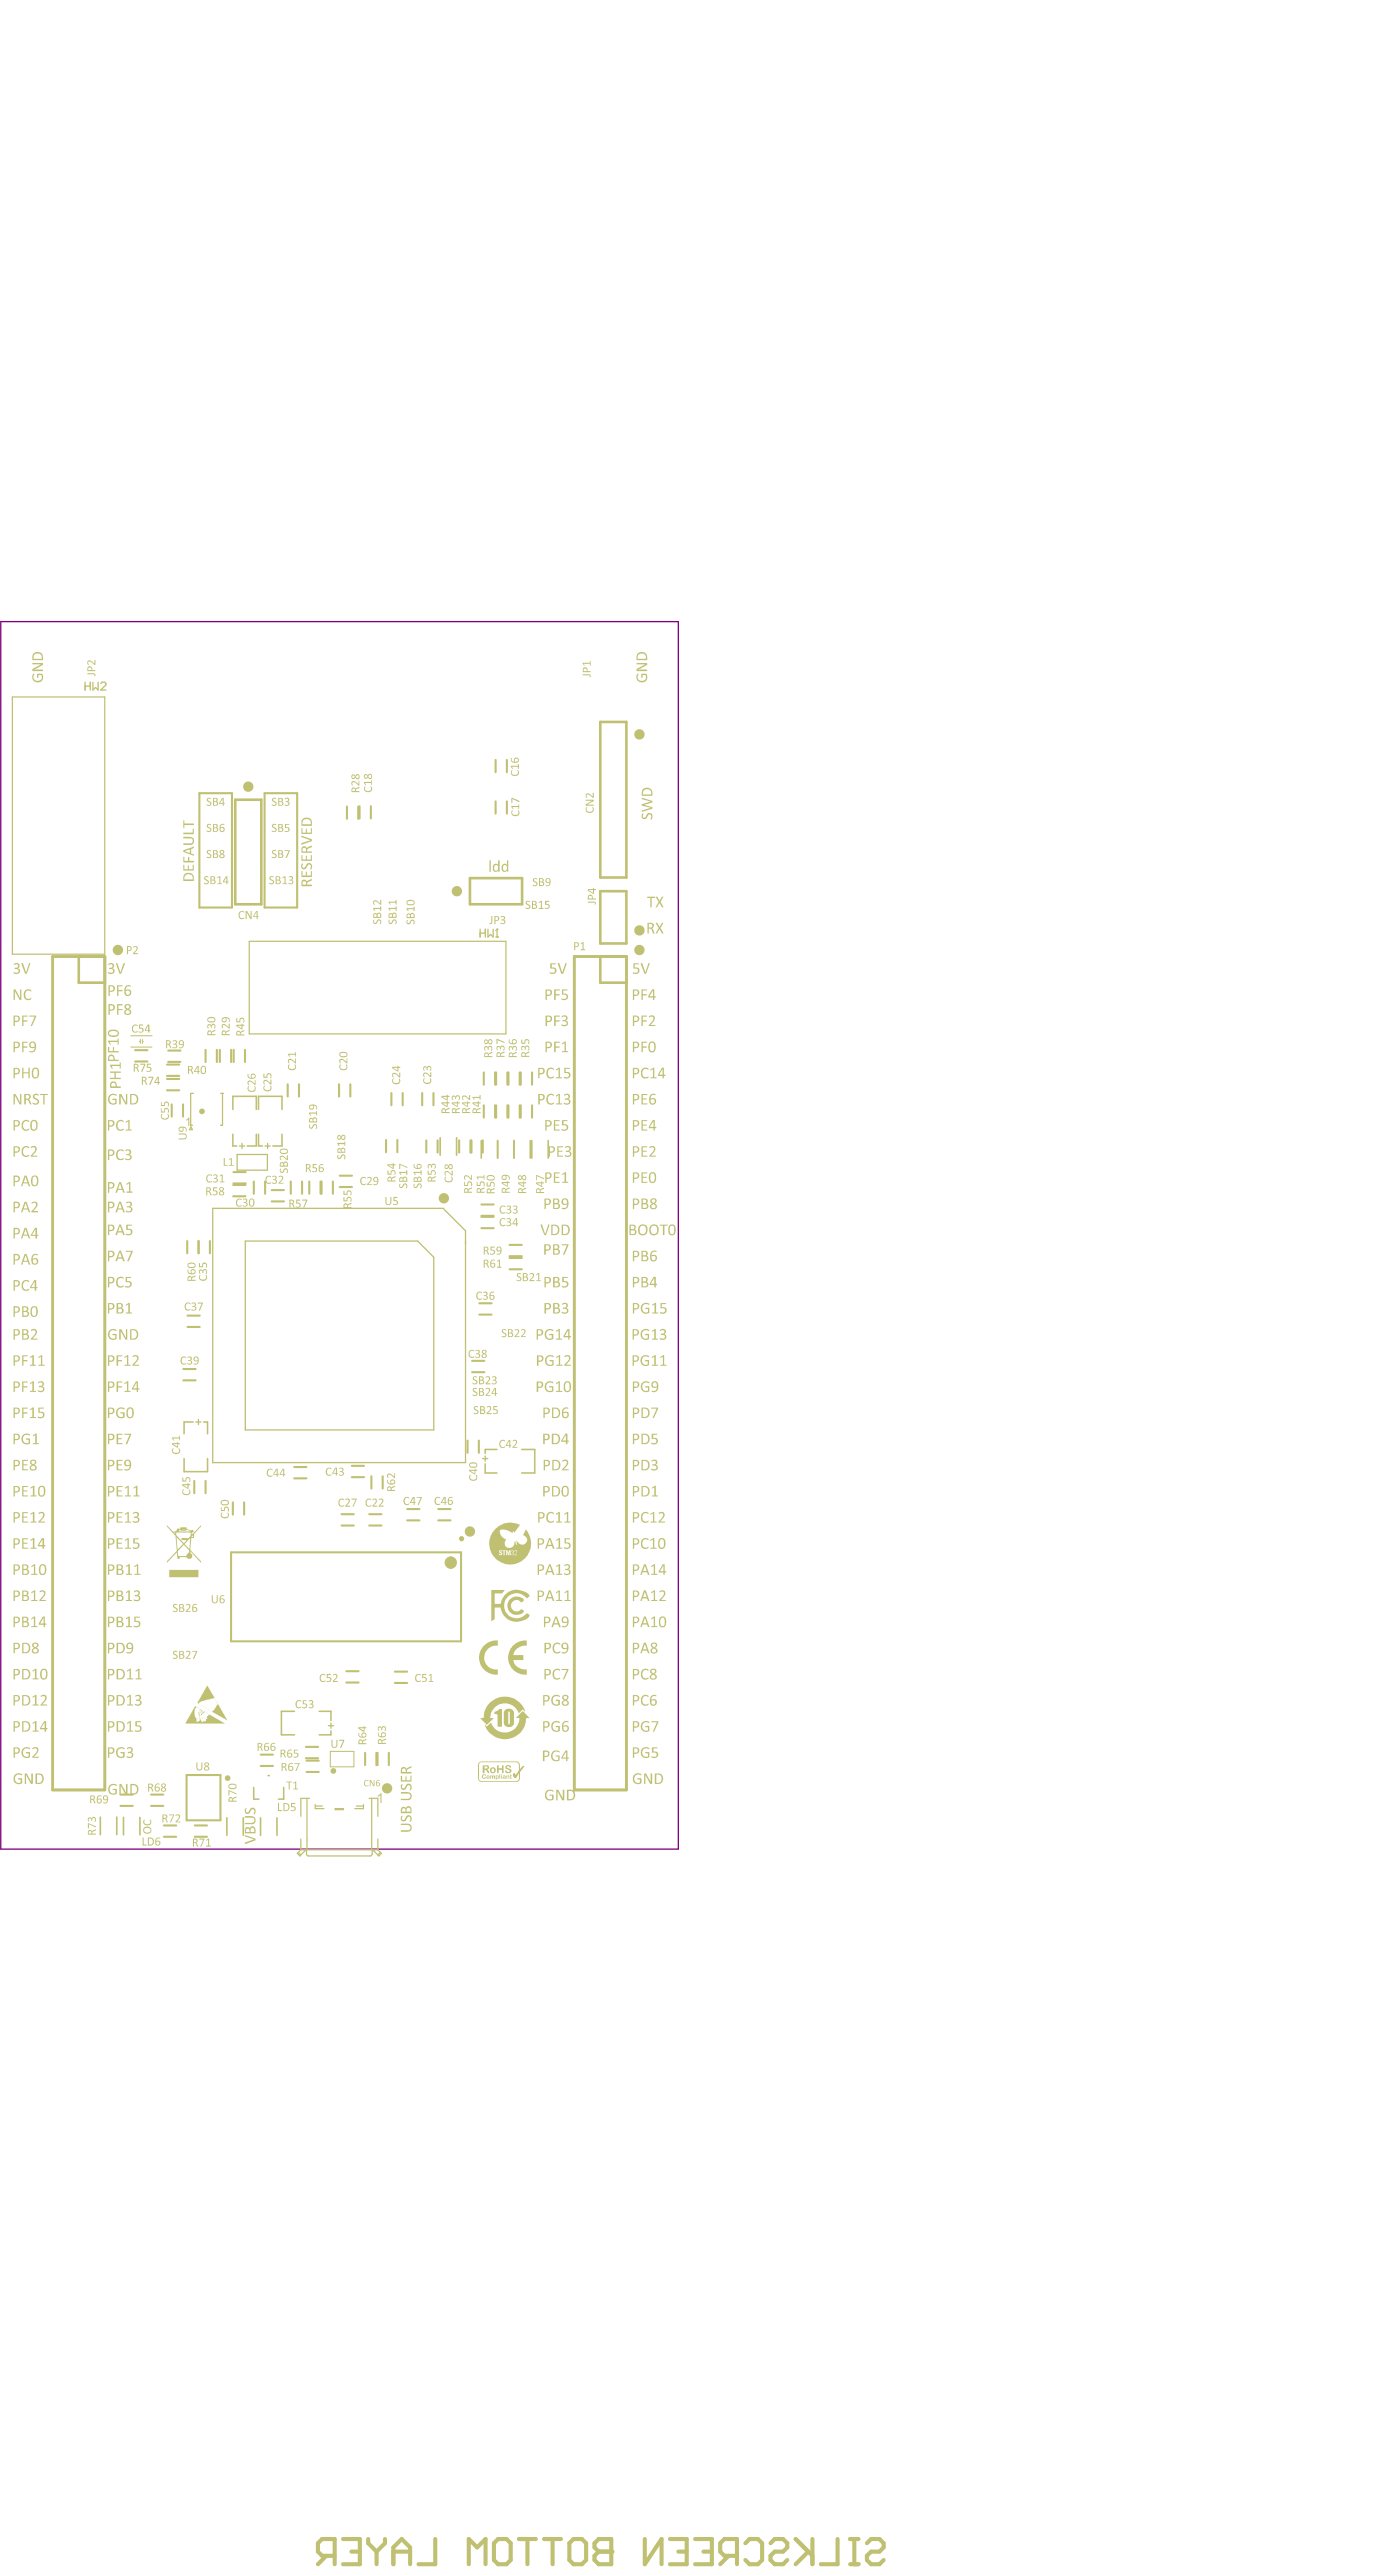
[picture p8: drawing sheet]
<svg xmlns="http://www.w3.org/2000/svg" width="446mm" height="833mm" viewBox="0 0 446 833" stroke-linecap="round" stroke-linejoin="round" font-family="sans-serif">
<path d="M.2 201h219v396.9h-219z" fill="none" stroke="#800080" stroke-width=".42"/>
<g fill="#c0c073">
<circle cx="206.6" cy="307.1" r="1.68"/>
<circle cx="206.6" cy="300.8" r="1.68"/>
<circle cx="147.6" cy="288.1" r="1.68"/>
<circle cx="125.1" cy="578.2" r="1.68"/>
<circle cx="107.7" cy="572.6" r=".92"/>
<circle cx="80.2" cy="254.3" r="1.68"/>
<circle cx="38.1" cy="307.1" r="1.68"/>
<circle cx="206.6" cy="237.4" r="1.68"/>
<circle cx="151.8" cy="495.1" r="1.68"/>
<circle cx="73.6" cy="574.9" r=".92"/>
<circle cx="65.3" cy="359.3" r=".92"/>
<circle cx="143.4" cy="387.4" r="1.68"/>
</g>
<g fill="none" stroke="#c0c073" stroke-width=".67">
<path d="M160.1 245.7v4M160.1 259.1v4M79.2 339.4v4M126.5 353.4v4M140.1 353.4v4M156.3 346.7v4M160 346.7v4M160.3 346.7v4M163.9 346.7v4M164.3 346.7v4M167.9 346.7v4M168.3 346.7v4"/>
<path d="M171.9 346.7v4M164.6 410.4h4M164.6 406.7h4M164.6 402.5h4M110.3 493.2h4M110.3 489.6h4M131.6 491.6h3.9M131.6 487.9h3.9M111.9 544h4M111.9 540.3h4M84.2 571h4M84.2 567.3h4"/>
</g>
<path d="M96.4 598.9l.8 .8M97.2 581.4h2.8M98.5 598.1v.3l-1.6 1.7M99 598.1v1.3M101.8 583.4v1.4M108.3 584.8v.3M111 584.8v.3M117.4 583.4v1.4M119.3 581.4h2.8M120.3 598.1v1.3M120.8 598.1v.3l1.6 1.7" fill="none" stroke="#c0c073" stroke-width=".4"/>
<path d="M75.2 366.7v3.8M83.5 366.7v3.8h1.3M91.1 366.7v3.8M90.9 553.3h4.2M103.1 553.3h3.8M106.9 559.6v1.3h-3.8M86.6 574.1h.4M90.9 560.9h4.2" fill="none" stroke="#c0c073" stroke-width=".51"/>
<path d="M76.6 373.3v5M77.3 370.5h1.7M78.2 369.7v1.7M85.6 370.5h1.7M86.4 373.3v5M86.5 369.7v1.7M106.1 558h1.7M106.9 557.1v1.7" fill="none" stroke="#c0c073" stroke-width=".42"/>
<circle cx="71.3" cy="363.8" r=".2" fill="#c0c073"/>
<path d="M71.3 363.8h.6" fill="none" stroke="#c0c073" stroke-width=".4"/>
<circle cx="71.9" cy="353.5" r=".2" fill="#c0c073"/>
<path d="M71.3 353.5h.6M61.6 363.8h.6M61.7 364.3l.5 .9h-1z" fill="none" stroke="#c0c073" stroke-width=".4"/>
<path d="M66.4 339.4v4M70.1 339.4v4M71 339.4v4M74.7 339.4v4M75.5 339.4v4M60.5 401.3v3.9M64.1 401.3v3.9M64.2 401.2v4M67.8 401.2v4M62.9 590.2h4M62.9 593.9h4" fill="none" stroke="#c0c073" stroke-width=".67"/>
<path d="M63.3 459.8h1.7" fill="none" stroke="#c0c073" stroke-width=".42"/>
<path d="M65.8 459.8h1.3" fill="none" stroke="#c0c073" stroke-width=".51"/>
<circle cx="61.6" cy="363.8" r=".2" fill="#c0c073"/>
<path d="M61.6 353.5h.6" fill="none" stroke="#c0c073" stroke-width=".4"/>
<circle cx="62.2" cy="353.5" r=".2" fill="#c0c073"/>
<g fill="none" stroke="#c0c073" stroke-width=".67">
<path d="M64.4 256.5h10.6v36.9h-10.6zM85.5 256.5h10.5v36.9h-10.5zM163.8 245.7v4M163.8 259.1v4M112.1 260.8v3.9M115.7 260.8v3.9M116.2 260.7v3.9M119.8 260.7v3.9M43.7 339.5h3.9M54.3 339.7h4M43.7 343.2h3.9M54 352.5h3.9"/>
<path d="M54 347.9h3.9M54 348.9h3.9M54 344.2h3.9M54.3 343.3h4M55.5 357.1v3.9M59.1 357.1v3.9M93 350.6v3.9M96.6 350.6v3.9M109.5 350.6v3.9M113.2 350.6v3.9M130.1 353.4v4M136.4 353.4v4"/>
<path d="M156.3 357.4v4M160 357.4v4M160.3 357.4v4M163.9 357.4v4M164.3 357.4v4M167.9 357.4v4M168.3 357.4v4M171.9 357.4v4M75.4 379h4M124.7 368.6v4M128.4 368.6v4M137.7 368.7v4"/>
<path d="M141.4 368.7v4M148.4 368.7v4M152 368.7v4M152.3 368.7v4M156 368.7v4M75.4 386.8h3.9M75.4 383.1h3.9M75.4 382.6h4M82 382v4M85.7 382v4M87.8 388.4h3.9M87.8 384.8h3.9"/>
<path d="M94 382v4M97.6 382v4M99.9 382v4M103.6 382v4M103.9 382v4M107.6 382v4M109.8 380.1h3.9M109.8 383.8h3.9M155.5 393.4h4M155.5 397.1h4M155.5 393.1h4M155.5 389.4h4"/>
<path d="M164.6 406.2h4M60.6 429h3.9M60.6 425.4h3.9M152.5 440h4M154.9 421.4h3.9M154.9 425h3.9M59.2 442.6h4M59.2 446.3h4M152.5 443.7h4M62.8 478.8v4M66.4 478.8v4M95 478h4"/>
<path d="M95 474.3h4M113.7 477.6h3.9M113.7 473.9h3.9M120 477.3v4M123.6 477.3v4M151.1 465.8v3.9M154.7 465.8v3.9M75.2 485.7v4M78.9 485.7v4M119.3 493.2h4M119.3 489.6h4M141.6 487.9h4"/>
<path d="M141.6 491.6h4M127.6 544.1h3.9M127.6 540.5h3.9M98.8 564.8h4M98.8 568.5h4M99 569.3h4M99 572.9h4M118 566.7v4M121.6 566.7v4M122 566.7v4M125.6 566.7v4M38.9 583.9h4"/>
<path d="M38.9 580.2h4M48.8 583.9h4M48.8 580.2h4M53 590.2h3.9M53 593.9h3.9"/>
</g>
<path d="M45 336.7h.3M45.3 336.1v1.3M46 336.7h.3M46 336.1v1.3" fill="none" stroke="#c0c073" stroke-width=".32"/>
<path d="M194 233.4h8.4v50.3h-8.4zM76 258.6h8.4v33.8h-8.4zM151.8 283.9h16.9v8.5h-16.9zM194 288.1h8.4v16.9h-8.4zM17 309.3h16.9v269.4h-16.9zM25.5 309.3v8.4h8.4M185.5 309.3h16.9v269.4h-16.9zM194 309.3v8.4h8.4" fill="none" stroke="#c0c073" stroke-width=".84"/>
<g fill="none" stroke="#c0c073" stroke-width=".53">
<path d="M142.2 367.8v5.7M147.5 367.8v5.7M155.5 368.8v5.6M160.8 368.8v5.6M166 368.8v5.6M166.1 368.8v5.6M171.3 368.8v5.6M171.8 368.8v5.6M177.1 368.8v5.6M32.4 587.5v5.7M37.7 587.5v5.7M39.9 587.6v5.7"/>
<path d="M45.2 587.6v5.7M73.3 587.7v5.7M78.6 587.7v5.7M84.2 587.8v5.6M89.5 587.8v5.6"/>
</g>
<path d="M76.6 378.3h9.8M76.6 373.3h9.8M79.3 401.3h55.6l5.3 5.2v55.8h-60.9zM64.1 458.9v1.7M68.8 472.9h81.6v-74.9l-7.2-7.3h-74.5v82.3M155.9 471.6h1.7M156.8 470.8v1.6" fill="none" stroke="#c0c073" stroke-width=".42"/>
<g fill="none" stroke="#c0c073" stroke-width=".4">
<path d="M4 225.3h29.8v83.2h-29.8zM80.5 304.3h83v30h-83zM61.6 353.5v10.3M71.9 353.5v10.3M97.2 581.4v5.9M97.2 594.6v3.5M97.2 598.1l-1.2 1.1 .9 .9M97.2 598.1h24.9M99.2 581.4v16.7M101.8 583.9h2.4M101.8 584.8h2.9M108.3 584.8h2.7"/>
<path d="M108.3 585.1h2.7M114.6 584.8h2.8M115.1 583.9h2.3M120.1 581.4v16.7M122.1 581.4v5.9M122.1 594.6v3.5M122.1 598.1l1.1 1.1-.8 .9M122.9 598.9l-.8 .8M99.7 600.1h19.9"/>
</g>
<path d="M42.3 334.9h6.9M42.3 338.5h6.8M106.7 566.3h7.7v4.9h-7.7z" fill="none" stroke="#c0c073" stroke-width=".33"/>
<g fill="none" stroke="#c0c073" stroke-width=".51">
<path d="M75.2 358.7v-4.2h7.6v4.2M83.5 358.7v-4.2h7.6v4.2M75.2 370.5h1.3M82.8 366.7v3.8h-2.9M88.2 370.5h2.9M62.4 459.8h-2.9v3.8M67.1 459.8v3.8M59.5 471.6v4.2h7.6v-4.2M156.8 473.3v2.9h3.8M160.6 468.6h-3.8v1.3M168.6 468.6h4.2v7.6h-4.2M90.9 553.3v7.6"/>
<path d="M106.9 553.3v3M82 577.9v3.8h1.7M91.7 577.9v3.8h-1.7"/>
</g>
<path d="M74.7 501.9h74.3v28.8h-74.3zM60.3 573.9h10.9v14.6h-10.9z" fill="none" stroke="#c0c073" stroke-width=".66"/>
<g fill="#c0c073">
<path d="M173.2 379.9l2.6 1v.3l-2.3-1v1.4h-.3z"/>
<path d="M165.4 262l.3 .2a.94 .94 0 0 0 .2 1.2 .94 .94 0 0 0 1.3 0l.3-.4v-.6l-.3-.3a.6 .6 0 0 1 .7 .3 .6 .6 0 0 1-.1 .7l-.6 .7h-1.1a1.14 1.14 0 0 1-.7-1.8z"/>
<path d="M165.2 260.6h2.3l.2-.6 .1 1.5h-.3v-.6h-1.9l.3 .5-.3 .1z"/>
<path d="M165.2 258l2.6 .9v.3l-2.2-.9v1.3l-.3 .1z"/>
<path d="M154 382.1h.3v1h.7a.86 .86 0 0 1 1-1.1 .86 .86 0 0 1 .5 1.5h-.3l.1-.1a.62 .62 0 0 0-.4-1 .62 .62 0 0 0-.6 .9v.2h-1.3z"/>
<path d="M154 380.4h2.3l.2-.6v1.5h-.2v-.5h-1.9l.3 .5h-.3z"/>
<path d="M130.7 484.3l.9-.4 .6 .3v.3l-.3-.2a.99 .99 0 0 0-1.2 .9 .99 .99 0 0 0 1 1.1l.6-.2-.2 .4-.5 .1a1.42 1.42 0 0 1-1.2-.9 1.42 1.42 0 0 1 .3-1.4z"/>
<path d="M134.6 484l1.7 .1-1 2.4h-.4l1-2.2h-1.3z"/>
<path d="M124.5 387l.4 .1v1.6a.63 .63 0 0 0 .6 .7 .63 .63 0 0 0 .6-.7v-1.7h.3l-.1 2.1a.93 .93 0 0 1-1.1 .5 .93 .93 0 0 1-.7-.9z"/>
<path d="M127.2 387h1.2v.3h-.9v.8l.1-.1a.87 .87 0 0 1 .9 1.1 .87 .87 0 0 1-1.3 .5l-.2-.1v-.3l.1 .1a.63 .63 0 0 0 .9 0 .63 .63 0 0 0 .1-.8 .63 .63 0 0 0-.9-.1z"/>
<path d="M118 575.6a.68 .68 0 0 1 1.1 .3 .74 .74 0 0 0-1 .1 .74 .74 0 0 0 0 1 .74 .74 0 0 0 1 .1l-.2 .4h-.9l-.3-.3-.1-1z"/>
<path d="M119.5 575.5h.4l.8 1.7v-1.7h.3v2h-.4l-.9-1.7v1.7h-.2z"/>
<path d="M116.9 380.7l.3-.1a.56 .56 0 0 1 .6-.1 .56 .56 0 0 1 .3 .6 .97 .97 0 0 0-1.2 .2 .97 .97 0 0 0 0 1.2l.3 .4 1-.3a.83 .83 0 0 1-1.2 .5l-.5-.4-.1-.6v-.8z"/>
<path d="M118.7 380.7h.2a.82 .82 0 0 1 1.2 .3 .82 .82 0 0 1-.5 1.1l-.6 .8 1.2 .1-1.6 .1-.1-.2 .9-.9a.66 .66 0 0 0 .3-1 .66 .66 0 0 0-1.1 0z"/>
<path d="M89.9 583h.3v2.2h.9l.1 .4-1.4-.1z"/>
<path d="M94.1 583h1.3v.3h-1v.7l.6 .1a.85 .85 0 0 1 .4 1.1 .85 .85 0 0 1-1.2 .4l-.3-.1 .1-.3a.64 .64 0 0 0 .9 .2 .64 .64 0 0 0 .2-.9 .64 .64 0 0 0-.9-.2h-.2z"/>
<path d="M76.8 387.7l.5-.2a.53 .53 0 0 1 .7 .5 1 1 0 0 0-1.4 .5 1 1 0 0 0 .7 1.4l.6-.3a.42 .42 0 0 1-.1 .6 .42 .42 0 0 1-.5-.1h-.2a1.42 1.42 0 0 1-.3-2.4z"/>
<path d="M78.5 387.7h.1a.71 .71 0 0 1 1.1 0 .71 .71 0 0 1-.2 1.1 .74 .74 0 0 1 .4 1 .74 .74 0 0 1-1 .3l-.5-.1 .2-.3a.53 .53 0 0 0 .9 .1 .53 .53 0 0 0-.3-.9h-.5v-.2a.52 .52 0 0 0 .7-.2 .52 .52 0 0 0-.3-.7l-.6 .2z"/>
<path d="M72.3 374.4h.3v2.3h1v.2h-1.3z"/>
<path d="M74.1 374.8l.8-.4v2.3h.5l.1 .2h-1.5v-.2h.6v-1.9l-.6 .3z"/>
<path d="M63.4 569.9h.4v1.6a.63 .63 0 0 0 .6 .6 .63 .63 0 0 0 .6-.6v-1.6h.4v1.6a.97 .97 0 0 1-1 1 .97 .97 0 0 1-1-1z"/>
<path d="M60.2 362l1-.7v2.8h-.4v-2.1l-.6 .3z"/>
<path d="M204.7 311.5h1.7l-.1 .3h-1.2v1l1.1 .1 .4 .8a1.24 1.24 0 0 1-.7 1.1 1.24 1.24 0 0 1-1.4-.2v-.3l.4 .2a.81 .81 0 0 0 1.3-.7 .81 .81 0 0 0-1.3-.6h-.2z"/>
<path d="M207.1 311.4l.4 .1 1 2.9 1-2.9h.5l-1.2 3.3h-.6z"/>
<path d="M205.9 217.8l.4 .1-.3 .7 .1 .8 .7 .7h1.1l.8-.7-.1-1.1h-1v.8h-.4l.1-1.3h1.6l.2 1.3a1.78 1.78 0 0 1-2.4 1.4 1.78 1.78 0 0 1-.8-2.7z"/>
<path d="M205.7 214.4h3.3v.6l-2.8 1.6 2.8-.1 .1 .4-3.4 .1v-.6l.2-.3 2.5-1.3h-2.7z"/>
<path d="M187.6 305l1-.4v2.3h.5v.3h-1.5v-.3h.6v-1.9l-.5 .3z"/>
<path d="M177.9 311.5h1.6v.3h-1.2v1h.3a1.1 1.1 0 0 1 1.2 1.3 1.1 1.1 0 0 1-1.5 .8l-.3-.1a.28 .28 0 0 1-.4 0 .28 .28 0 0 1 .1-.4 .28 .28 0 0 1 .4 .1h.1a.79 .79 0 0 0 1.1-.8 .79 .79 0 0 0-1.3-.5h-.2z"/>
<path d="M180.3 311.4l.4 .1 1 2.9 1-2.9h.4l-1.1 3.3h-.7z"/>
<path d="M164.5 338.3a.7 .7 0 0 1 1.1 .5 .68 .68 0 0 1 .8-.6 .68 .68 0 0 1 .6 .7v.1a.45 .45 0 0 1 0 .5 .45 .45 0 0 1-.5 .2 .58 .58 0 0 0 .2-.9 .58 .58 0 0 0-.9 0v.6h-.3a.54 .54 0 0 0-.2-.8 .54 .54 0 0 0-.7 .3 .54 .54 0 0 0 .3 .7l-.1 .1a.88 .88 0 0 1-.3-1.4z"/>
<path d="M165.3 249l.3 .1-.1 .3a.97 .97 0 0 0 .5 1.2 .97 .97 0 0 0 1.2-.5l.1-.7-.2-.3a.56 .56 0 0 1 .5 .2 .56 .56 0 0 1 .1 .6l-.1 .5-.7 .5-1.3-.1-.5-.7z"/>
<path d="M165.1 247.6h2.2v-.5h.3l.1 1.4h-.4v-.6h-1.9l.3 .5-.2 .2z"/>
<path d="M157.3 382.3h.3v1h.7l-.1-.3a.87 .87 0 0 1 1.2-.9 .87 .87 0 0 1 .3 1.4v.2l-.3-.1a.65 .65 0 0 0 .2-.9 .65 .65 0 0 0-.9-.2 .65 .65 0 0 0-.1 1l-1.2 .1z"/>
<path d="M160.6 338.2a.7 .7 0 0 1 1.1 .5 .68 .68 0 0 1 .7-.6 .68 .68 0 0 1 .6 .7v.1a.45 .45 0 0 1 0 .5 .45 .45 0 0 1-.5 .2 .58 .58 0 0 0 .2-.9 .58 .58 0 0 0-.8 0v.6h-.4a.54 .54 0 0 0-.1-.7 .54 .54 0 0 0-.8 .2 .54 .54 0 0 0 .3 .7l-.1 .1a.88 .88 0 0 1-.2-1.4z"/>
<path d="M160.5 335.9l2.5 1v.3l-2.2-.9v1.2l-.4 .1z"/>
<path d="M158.7 296.2h.4v1.9a.49 .49 0 0 1-.3 .7 .49 .49 0 0 1-.7-.4l.6-.1z"/>
<path d="M161.8 296.3h.2a.69 .69 0 0 1 1.1 .1 .69 .69 0 0 1-.4 1 .73 .73 0 0 1 .5 1 .73 .73 0 0 1-1 .4l-.2-.1a.25 .25 0 0 1-.3-.1 .25 .25 0 0 1 .1-.3 .58 .58 0 0 0 .8 .2 .58 .58 0 0 0 .1-.9h-.7l-.1-.3h.4a.46 .46 0 0 0 .5-.7 .46 .46 0 0 0-.9 0z"/>
<path d="M151.8 476.9l.4 .1-.2 .2a.98 .98 0 0 0 .6 1.2 .98 .98 0 0 0 1.2-.6l-.1-.7a.43 .43 0 0 1 .5 .1 .43 .43 0 0 1 0 .6 1.29 1.29 0 0 1-1.7 .9 1.29 1.29 0 0 1-.8-1.7z"/>
<path d="M152.7 354.6h2.2v-.5l.3-.1 .1 1.5h-.4v-.5h-1.9l.3 .5-.2 .1z"/>
<path d="M143.8 380.5l.3-.1v.4a.97 .97 0 0 0 .6 1.2 .97 .97 0 0 0 1.2-.7l-.1-.7a.47 .47 0 0 1 .5 .2 .47 .47 0 0 1 0 .5v.2a1.35 1.35 0 0 1-1.7 .8 1.35 1.35 0 0 1-.9-1.7z"/>
<path d="M143.8 378.7h.1a1.2 1.2 0 0 1 1.6 .6l.4 .4v-1.1l.3-.1 .1 1.6h-.4l-.8-.8a.61 .61 0 0 0-.8-.3 .61 .61 0 0 0-.3 .8l.2 .1a.45 .45 0 0 1-.5-.2 .45 .45 0 0 1 0-.5z"/>
<path d="M146.2 354.3h.1a.59 .59 0 0 1 .9 .4 .76 .76 0 0 1 1-.5 .76 .76 0 0 1 .3 1.1l-.2 .4-.1-.2a.53 .53 0 0 0 .1-.9 .53 .53 0 0 0-.9 .2v.6h-.3a.52 .52 0 0 0-.2-.8 .52 .52 0 0 0-.7 .5l.2 .4a.47 .47 0 0 1-.5-.2 .47 .47 0 0 1 0-.6z"/>
<path d="M138.2 378.5l.3 .1v.9h.7a.86 .86 0 0 1 .4-1.1 .86 .86 0 0 1 1.1 .4 .86 .86 0 0 1-.3 1.1v-.1a.63 .63 0 0 0 0-1 .63 .63 0 0 0-1 .3v.7h-1.1z"/>
<path d="M138.3 376.4a.7 .7 0 0 1 1.1 .5 .73 .73 0 0 1 1-.6 .73 .73 0 0 1 .4 1.1l-.3 .5-.2-.1a.59 .59 0 0 0 .2-.9 .59 .59 0 0 0-.9 0v.6h-.3v-.2a.49 .49 0 0 0-.4-.6 .49 .49 0 0 0-.6 .3 .49 .49 0 0 0 .3 .6v.2a.88 .88 0 0 1-.3-1.4z"/>
<path d="M136.9 348.6l.4 .2a.85 .85 0 0 0 0 1.1 .85 .85 0 0 0 1 .2h.1a.9 .9 0 0 0 .5-1.5l.4 .2 .1 .4a1.28 1.28 0 0 1-1.6 1.2 1.28 1.28 0 0 1-.9-1.8z"/>
<path d="M137 346.9h.1a1.17 1.17 0 0 1 1.4 .5l.5 .5v-1.2h.4l-.1 1.6-1.1-.8a.57 .57 0 0 0-.7-.4 .57 .57 0 0 0-.4 .7l.2 .3a.63 .63 0 0 1-.6-.4 .63 .63 0 0 1 .1-.7z"/>
<path d="M136.9 344.8a.7 .7 0 0 1 1.1 .5 .73 .73 0 0 1 1-.6 .73 .73 0 0 1 .4 1.1l-.2 .4h-.3a.65 .65 0 0 0 .2-.8 .65 .65 0 0 0-.8-.4l-.1 .9h-.4a.51 .51 0 0 0 0-.7 .51 .51 0 0 0-.7 0 .51 .51 0 0 0 0 .7l.1 .3a.88 .88 0 0 1-.3-1.4z"/>
<path d="M133.7 382.8h.3a.52 .52 0 0 0-.1 .6 .52 .52 0 0 0 .6 .3l.2-.3a.8 .8 0 0 1 1.3-.6 .8 .8 0 0 1-.3 1.4l.1-.2a.55 .55 0 0 0-.1-1 .55 .55 0 0 0-.7 .6l-.1 .1a.74 .74 0 0 1-1.1 .3 .74 .74 0 0 1-.1-1.1z"/>
<path d="M133.6 378.9h2.3v-.5h.3v1.4h-.3v-.6h-1.9l.3 .5-.3 .2z"/>
<path d="M131.5 297.4l.3 .1a.51 .51 0 0 0-.2 .7 .51 .51 0 0 0 .6 .3 .51 .51 0 0 0 .3-.6 .78 .78 0 0 1 1.3-.3 .78 .78 0 0 1-.3 1.3v-.3a.52 .52 0 0 0-.1-.9 .52 .52 0 0 0-.7 .7l-.2 .1a.7 .7 0 0 1-.9 .2 .7 .7 0 0 1-.2-.9z"/>
<path d="M131.4 293.6h2.2v-.5h.4v1.5h-.4v-.6h-1.9l.3 .5-.2 .1z"/>
<path d="M125.4 476.5h.7l1.3 1v-1.2h.2v1.6h-.3l-1-.9a.58 .58 0 0 0-.9-.1 .58 .58 0 0 0 .1 .9 .74 .74 0 0 1-.5-.6 .74 .74 0 0 1 .4-.7z"/>
<path d="M125.2 378.5l.3 .1v.9h.7a.86 .86 0 0 1 .4-1.1 .86 .86 0 0 1 1.2 .4 .86 .86 0 0 1-.4 1.1v-.1a.63 .63 0 0 0 0-1 .63 .63 0 0 0-.9 .3l-.1 .7h-1.1z"/>
<path d="M126.9 348.7l.3 .2a.85 .85 0 0 0 0 1.1 .85 .85 0 0 0 1.1 .2h.1a.9 .9 0 0 0 .4-1.5l.4 .2 .1 .4a1.28 1.28 0 0 1-1.6 1.2 1.28 1.28 0 0 1-.8-1.8z"/>
<path d="M127 347h.1a1.17 1.17 0 0 1 1.4 .5l.5 .5v-1.2h.3l-.1 1.6-1-.9a.57 .57 0 0 0-.8-.3 .57 .57 0 0 0-.3 .7l.1 .3a.63 .63 0 0 1-.6-.4 .63 .63 0 0 1 .2-.7z"/>
<path d="M125.7 297.3l.3 .1a.51 .51 0 0 0-.3 .7 .51 .51 0 0 0 .7 .3 .51 .51 0 0 0 .3-.6 .78 .78 0 0 1 1.3-.3 .78 .78 0 0 1-.3 1.3v-.3a.52 .52 0 0 0-.2-.9 .52 .52 0 0 0-.6 .7l-.2 .1a.7 .7 0 0 1-.9 .2 .7 .7 0 0 1-.3-.9z"/>
<path d="M125.5 293.5h2.3v-.5h.4v1.5h-.4v-.6h-1.9l.3 .5-.2 .1z"/>
<path d="M125.5 291.5h2.3v-.5l.3-.1 .1 1.5h-.4v-.5h-1.9l.3 .5h-.2z"/>
<path d="M109.8 344.2h.3v.2a.99 .99 0 0 0 .4 1.3 .99 .99 0 0 0 1.3-.3l.2-.6-.3-.5a.43 .43 0 0 1 .6 .1 .43 .43 0 0 1-.1 .6v.1a1.3 1.3 0 0 1-1.7 .9 1.3 1.3 0 0 1-.7-1.8z"/>
<path d="M109.8 342.5a1.49 1.49 0 0 1 1.8 .5l.4 .4v-1.2h.2v1.6h-.3l-.9-.8a.59 .59 0 0 0-1-.2 .59 .59 0 0 0 .1 .9h-.3l-.2-.4z"/>
<path d="M103.7 541.4l.5-.2a.56 .56 0 0 1 .9 .5h-.1a.98 .98 0 0 0-1.3 .4 .98 .98 0 0 0 .3 1.3l.6 .2 .4-.3a.43 .43 0 0 1-.2 .5 .43 .43 0 0 1-.5 0 1.42 1.42 0 0 1-.6-2.4z"/>
<path d="M105.7 541.2l1.2 .1v.3h-1v.6l.6 .1a.84 .84 0 0 1 .4 1.2 .84 .84 0 0 1-1.2 .2l-.2-.3 .2 .1a.65 .65 0 0 0 .9 0 .65 .65 0 0 0 0-.9 .65 .65 0 0 0-.9 0z"/>
<path d="M107.8 541.3l.1-.1a.9 .9 0 0 1 1.1 .6 .9 .9 0 0 1-.5 1.1l-.6 .6h1.2v.3h-1.5v-.4l.8-.7a.67 .67 0 0 0 .3-.7 .67 .67 0 0 0-.5-.5l-.6 .2z"/>
<path d="M90.6 377.9h.2a.57 .57 0 0 0-.2 .6 .57 .57 0 0 0 .6 .4l.4-.6a.77 .77 0 0 1 1.3-.2 .77 .77 0 0 1-.4 1.2 .72 .72 0 0 0 .3-.7 .72 .72 0 0 0-.5-.6l-.4 .3a.8 .8 0 0 1-.9 1 .8 .8 0 0 1-.6-1.2z"/>
<path d="M90.6 373.7a1.35 1.35 0 0 1 1.7 .6l.4 .5v-1.2l.2-.1 .1 1.6h-.4l-.7-.7a.61 .61 0 0 0-.7-.4 .61 .61 0 0 0-.5 .8l.2 .1a.43 .43 0 0 1-.5-.1 .43 .43 0 0 1 0-.6z"/>
<path d="M93.4 344.2h.2l-.1 .2a.97 .97 0 0 0 .4 1.2 .97 .97 0 0 0 1.3-.3l.2-.7-.3-.4h.4l.1 .6a1.29 1.29 0 0 1-.8 1.2 1.29 1.29 0 0 1-1.4-.2v-.1a1.03 1.03 0 0 1 0-1.5z"/>
<path d="M93.4 342.4h.7l1.3 1v-1.2h.2v1.6h-.3l-.8-.7a.63 .63 0 0 0-.9-.4 .63 .63 0 0 0-.1 1 .76 .76 0 0 1-.5-.6 .76 .76 0 0 1 .4-.7z"/>
<path d="M93.1 340.7h2.3l.1-.6 .1 1.5h-.2v-.6h-2l.4 .5-.4 .1-.4-.6z"/>
<path d="M85.3 351l.3 .2a.95 .95 0 0 0 .5 1.3 .95 .95 0 0 0 1.3-.7l-.2-.8a1.05 1.05 0 0 1 .4 1.3 1.05 1.05 0 0 1-1.3 .6h-.3a1.18 1.18 0 0 1-.7-1.9z"/>
<path d="M85.3 349.2h.1a.89 .89 0 0 1 1.2 .4l.8 .6v-1.1h.3v1.5l-.3 .1-.9-.9a.62 .62 0 0 0-.9-.2 .62 .62 0 0 0 0 1h-.3l-.2-.4v-.6z"/>
<path d="M85.2 347.1l.2 .1v.9l.7-.1a.85 .85 0 0 1 1-.9 .85 .85 0 0 1 .5 1.3l-.3 .2a.66 .66 0 0 0 .1-.9 .66 .66 0 0 0-1-.1v.9h-1.2z"/>
<path d="M79.1 593.3l3.4 1.1 .1 .6-3.5 1.2v-.5l3-1-3-.9z"/>
<path d="M79.1 587.2l2.4 .1a1.27 1.27 0 0 1 1.1 1.3 1.27 1.27 0 0 1-1.3 1.2h-2.2v-.4h2.1a.85 .85 0 0 0 1-.8 .85 .85 0 0 0-.9-.9h-2.2z"/>
<path d="M79.3 584.6l.4 .1a.64 .64 0 0 0-.3 .9 .64 .64 0 0 0 .8 .3l.3-.6a1.1 1.1 0 0 1 1.6-.7 1.1 1.1 0 0 1 .3 1.7l-.1 .3h-.3l.1-.4a.67 .67 0 0 0-.2-1.2 .67 .67 0 0 0-.9 .7 1 1 0 0 1-1.4 .7 1 1 0 0 1-.4-1.5z"/>
<path d="M76.3 329.2h.4v1h.6v-.1a.87 .87 0 0 1 1.1-1 .87 .87 0 0 1 .5 1.4l-.4 .1a.66 .66 0 0 0 .2-.9 .66 .66 0 0 0-1-.1v.9l-1.2 .1z"/>
<path d="M71.5 489.1l.4 .1a.96 .96 0 0 0 .1 1.2 .96 .96 0 0 0 1.3 0l.3-.3-.2-.9a.56 .56 0 0 1 .6 .2 .56 .56 0 0 1-.1 .7l-.2 .5-.4 .3h-1.3l-.6-.6-.1-.6z"/>
<path d="M71.4 487.3h.2v.9h.8v-.2a.82 .82 0 0 1 1.2-.7 .82 .82 0 0 1 0 1.4v-.1a.63 .63 0 0 0 0-.9 .63 .63 0 0 0-.9-.1 .63 .63 0 0 0-.1 .9l-1.2 .1z"/>
<path d="M71.8 331.2h.1a1.22 1.22 0 0 1 1.6 .5l.4 .5v-1.2h.3v1.6h-.3l-1-.9a.58 .58 0 0 0-.9-.1 .58 .58 0 0 0 .1 .9h-.1a.82 .82 0 0 1-.2-1.3z"/>
<path d="M64.5 412.3l.3 .1a.88 .88 0 0 0 0 1.2 .88 .88 0 0 0 1.2 .1h.1a.94 .94 0 0 0 .3-1.4h.1a1.12 1.12 0 0 1 .1 1.5 1.12 1.12 0 0 1-1.5 .2h-.1a1.15 1.15 0 0 1-.5-1.7z"/>
<path d="M64.5 410.5l.5-.1 .6 .5a.74 .74 0 0 1 1-.5 .74 .74 0 0 1 .3 1.1l-.2 .4-.3-.1a.59 .59 0 0 0 .2-.8 .59 .59 0 0 0-.8-.2l-.2 .9-.2-.4a.49 .49 0 0 0-.4-.5 .49 .49 0 0 0-.6 .4 .49 .49 0 0 0 .4 .6 .63 .63 0 0 1-.6-.4 .63 .63 0 0 1 .2-.7z"/>
<path d="M64.4 408.4l.2 .1v.9h.7v-.2a.87 .87 0 0 1 1.1-1 .87 .87 0 0 1 .4 1.4l-.3 .2a.67 .67 0 0 0 .1-.9 .67 .67 0 0 0-.9-.2l-.1 1h-1.3z"/>
<path d="M59.1 481.6h.3a1.02 1.02 0 0 0 .4 1.5 1.02 1.02 0 0 0 1.4-.4l-.2-1a.43 .43 0 0 1 .5 .2 .43 .43 0 0 1 0 .5l-.1 .5-.5 .4h-1.4l-.6-.6z"/>
<path d="M58.9 477.8h.3v.9l.7-.1a.85 .85 0 0 1 1.1-.9 .85 .85 0 0 1 .3 1.4h-.2a.65 .65 0 0 0 .1-.9 .65 .65 0 0 0-.9-.1 .65 .65 0 0 0-.1 .9h-1.3z"/>
<path d="M57.7 366.5h1.8a.98 .98 0 0 1 .8 1 .98 .98 0 0 1-.9 .9h-1.7v-.3h1.6a.64 .64 0 0 0 .8-.6 .64 .64 0 0 0-.7-.7h-1.7z"/>
<path d="M52.2 360.1l.3 .2a.97 .97 0 0 0 .3 1.3 .97 .97 0 0 0 1.3-.2l.2-.8-.3-.4 .3-.1 .3 1-.4 .7-.4 .2-1.4-.2-.4-.5v-.8z"/>
<path d="M52 358.4h.2v1h.8v-.2a.84 .84 0 0 1 .6-1 .84 .84 0 0 1 1 .5 .84 .84 0 0 1-.4 1.1l.1-.4a.58 .58 0 0 0-.7-.8 .58 .58 0 0 0-.4 .9v.2h-1.2z"/>
<path d="M52 356.3h.2v1h.8v-.3a.85 .85 0 0 1 1.1-.8 .85 .85 0 0 1 .4 1.3l-.3 .3a.7 .7 0 0 0 .1-.9 .7 .7 0 0 0-.8-.3l-.3 .2v.8h-1.2z"/>
<path d="M46.5 588.4h.3a.94 .94 0 0 0 .3 1.3 .94 .94 0 0 0 1.3-.2 .81 .81 0 0 0 0-1.1 .52 .52 0 0 1 .5 .2 .52 .52 0 0 1 0 .6l-.2 .6-.5 .3h-1.2l-.7-.8z"/>
<path d="M43.1 331.4l.5-.2a.56 .56 0 0 1 .8 .5l-.3-.1a1.02 1.02 0 0 0-1.2 .9 1.02 1.02 0 0 0 1 1.1l.4-.3a.43 .43 0 0 1-.1 .6 .43 .43 0 0 1-.6 0h-.3a1.54 1.54 0 0 1-.2-2.5z"/>
<path d="M45 331.2l1.3 .1v.3h-1.1v.6h.3a.87 .87 0 0 1 .9 1.1 .87 .87 0 0 1-1.3 .6l-.3-.1 .1-.4a.6 .6 0 0 0 .8 .2 .6 .6 0 0 0 .2-.8 .6 .6 0 0 0-.8-.2h-.2z"/>
<path d="M35.6 346.4h3.4v.5h-1.6v1.6h1.6v.4h-3.4v-.4h1.4v-1.6h-1.4z"/>
<path d="M35.6 344.2h3.1v-.6l.2-.1 .1 2h-.3v-.8h-2.6l.4 .6-.4 .2-.5-.8z"/>
<path d="M10.7 217.8h.4l-.3 .8 .1 .8 .7 .7h1l.9-.7-.1-1.1h-1v.8h-.4v-1.3h1.6l.2 .4 .1 1.2-.3 .7-1 .5-.9-.1a1.7 1.7 0 0 1-1-2.7z"/>
<path d="M10.5 214.4h3.3l.1 .5-.3 .2-2.6 1.5 2.8-.1 .1 .4-3.4 .1-.1-.6 .3-.3 2.5-1.3h-2.8z"/>
<path d="M117.8 254.3h.3a.96 .96 0 0 0 .7 1.5 .96 .96 0 0 0 1-1.3l-.2-.2a.6 .6 0 0 1 .7 .4 .6 .6 0 0 1-.2 .7v.3l-.7 .4-1.4-.2-.5-.9z"/>
<path d="M117.6 252.8h2.3v-.5h.2v1.4h-.2v-.5h-1.9l.3 .5-.3 .1z"/>
<path d="M111 387.1h.3v1h.7v-.3a.85 .85 0 0 1 1.2-.8 .85 .85 0 0 1 0 1.5 .66 .66 0 0 0 .1-.9 .66 .66 0 0 0-1-.1l-.1 .9h-1.2z"/>
<path d="M111 385l.3 .1v.9l.7-.1a.88 .88 0 0 1 1.1-1 .88 .88 0 0 1 .3 1.5l-.2-.1a.61 .61 0 0 0 .1-.8 .61 .61 0 0 0-.9-.1 .61 .61 0 0 0-.1 .8l-1.3 .1z"/>
<path d="M113.8 252.6l1 .1 1.1 .9v-1.2h.2v1.6h-.3l-.8-.8a.64 .64 0 0 0-1-.3 .64 .64 0 0 0 0 1v.1a.92 .92 0 0 1-.2-1.4z"/>
<path d="M100 363.6h.3a.58 .58 0 0 0-.2 .6 .58 .58 0 0 0 .5 .4l.4-.6a.8 .8 0 0 1 1.3-.3 .8 .8 0 0 1-.3 1.3l.1-.5a.49 .49 0 0 0-.3-.8 .49 .49 0 0 0-.5 .7 .77 .77 0 0 1-1.2 .4 .77 .77 0 0 1-.1-1.2z"/>
<path d="M99.9 359.7h2.3v-.5h.3v1.4h-.3v-.6h-2l.3 .6-.2 .1-.5-.7z"/>
<path d="M97.4 281.6h.3v1.5h1.1l.1-1.3 .3 .1v1.2h1.2v-1.5h.4v1.9h-3.4z"/>
<path d="M97.5 279.3l.4 .1a.59 .59 0 0 0-.1 .9 .59 .59 0 0 0 .9-.3l.2-.1a1.02 1.02 0 0 1 1.4-.8 1.02 1.02 0 0 1 .5 1.5l-.2 .5h-.4l.1-.5a.67 .67 0 0 0-.3-1.1 .67 .67 0 0 0-.8 .8v.1a1.01 1.01 0 0 1-1.5 .5 1.01 1.01 0 0 1-.2-1.5z"/>
<path d="M97.4 276.5h.3v1.4h1.1l.1-1.3 .3 .1v1.2h1.2v-1.4h.4v1.8h-3.4z"/>
<path d="M97.4 270.2l3.3 1.1 .1 .7-3.4 1.1v-.5l2.9-.9-2.9-1.1z"/>
<path d="M97.4 267.8h.3v1.4h1.1l.1-1.3 .3 .1v1.2h1.2v-1.4h.4v1.8h-3.4z"/>
<path d="M207.5 556.8l.9-.3a.89 .89 0 0 1 1.4 .6l-1-.3a1.33 1.33 0 0 0-1.3 1.7 1.33 1.33 0 0 0 1.9 .9v-.9h-.9l-.1-.4 1.3-.1 .1 1.7-.3 .2-1.6-.1-.6-.6-.2-.6a1.65 1.65 0 0 1 .4-1.7z"/>
<path d="M210.6 556.5h2.1l-1.3 3.4-.5-.1 1.3-3h-1.7z"/>
<path d="M210.4 523.2l.9-.6 .3 .1v3h.7l.1 .4-2-.1 .1-.3h.7v-2.6l-.6 .5z"/>
<path d="M207.6 489.2l1-.4a.66 .66 0 0 1 .9 .8l-.5-.4h-.7l-.5 .4-.3 .7 .1 1 .3 .5 1.1 .2 .5-.4a.68 .68 0 0 1-1 .8l-.6-.1a2.17 2.17 0 0 1-.3-3.1z"/>
<path d="M210.1 489.4l1-.6 .3 .1v3.1h.7l.1 .3-2.1-.1 .1-.2h.8v-2.7l-.7 .5z"/>
<path d="M213 489l.3-.1a1.1 1.1 0 0 1 1.4 .6 1.1 1.1 0 0 1-.5 1.4l-.9 1.1h1.5v.3h-2.1v-.3l1.1-1.1a.9 .9 0 0 0 .5-.9 .9 .9 0 0 0-.5-.8l-1 .3z"/>
<path d="M210.5 455.1h2.2l-1.4 3.4-.5-.1 1.4-3h-1.8z"/>
<path d="M207.5 421.6l.9-.3a.89 .89 0 0 1 1.4 .6l-1-.3a1.33 1.33 0 0 0-1.3 1.7 1.33 1.33 0 0 0 1.9 .9v-.9h-.9l-.1-.4 1.3-.1 .1 1.7-.3 .2-1.6-.1-.6-.6-.2-.6a1.65 1.65 0 0 1 .4-1.7z"/>
<path d="M210.7 421.8l.9-.6 .4 .1v3.1h.7v.3h-2v-.3h.8v-2.7l-.7 .5z"/>
<path d="M213.4 421.3h1.8v.3h-1.4v1.1h1a1.12 1.12 0 0 1 .5 1.6 1.12 1.12 0 0 1-1.6 .4l-.5-.1v-.4l.6 .2a.8 .8 0 0 0 1.1-.8 .8 .8 0 0 0-1.2-.6h-.3z"/>
<path d="M207.3 353.7h1.8v.3h-1.4v1.1l1.3 .1v.3h-1.3v1.3h1.4v.3h-1.8z"/>
<path d="M207.3 319.9h1.7v.3h-1.3v1.2h1.3l-.1 .5h-1.2v1.4h-.4z"/>
<path d="M211.9 298.4h.5l.7 1.3 .7-1.3h.5l-.9 1.7 .9 1.7-.5-.1-.7-1.3-.8 1.3h-.5l1-1.6z"/>
<path d="M178.7 556.8l.9-.4a1.14 1.14 0 0 1 1.3 .7l-1-.3a1.32 1.32 0 0 0-1.3 1.6 1.32 1.32 0 0 0 1.8 1v-.9h-.8l-.1-.5 1.4 .1v1.5l-1.1 .4a1.82 1.82 0 0 1-1.7-1.3 1.82 1.82 0 0 1 .6-1.9z"/>
<path d="M177 489.2l.8-.4 .6 .1a.45 .45 0 0 1 .5 .2 .45 .45 0 0 1 0 .5l-.4-.3a1.31 1.31 0 0 0-1.4 .6 1.31 1.31 0 0 0 0 1.5l.6 .6h.7l.6-.4a1.02 1.02 0 0 1-1.6 .7v-.1a2.06 2.06 0 0 1-.4-3z"/>
<path d="M179.6 489.4l1-.6 .3 .1v3.1h.7v.3h-2v-.3h.8v-2.7l-.7 .5z"/>
<path d="M182.3 489.4l1-.6 .3 .1v3.1h.7v.3l-2-.1 .1-.2h.8v-2.7l-.7 .5z"/>
<path d="M181.7 421.4l.4-.1a.89 .89 0 0 1 1.3 .4 .89 .89 0 0 1-.6 1.2 .98 .98 0 0 1 .8 1.3 .98 .98 0 0 1-1.4 .6l-.7-.4 .1-.3 .3 .2a.71 .71 0 0 0 1.1-.1 .71 .71 0 0 0-.3-1h-.8v-.5h.3a.63 .63 0 0 0 .7-.4 .63 .63 0 0 0-.4-.8 .63 .63 0 0 0-.8 .4l-.1-.1z"/>
<path d="M181.7 412.9h1.7v.3h-1.2v1h.5a1.1 1.1 0 0 1 .9 1.4 1.1 1.1 0 0 1-1.5 .7l-.6-.2v-.4l.6 .2a.79 .79 0 0 0 1.1-.8 .79 .79 0 0 0-1.3-.6h-.2z"/>
<path d="M181.5 402.3h2.2l-1.4 3.4-.4-.1 1.3-3h-1.7z"/>
<path d="M176.9 354l1-.4a.71 .71 0 0 1 1 .8l-.4-.3a1.35 1.35 0 0 0-1.5 .7 1.35 1.35 0 0 0 .3 1.6l.4 .4h.7l.5-.4a.47 .47 0 0 1-.1 .6 .47 .47 0 0 1-.5 .1l-.1 .1a1.86 1.86 0 0 1-1.6-1.2 1.86 1.86 0 0 1 .3-2z"/>
<path d="M179.6 354.2l1-.6 .3 .1v3.1h.7v.3h-2v-.3h.9v-2.7l-.7 .5z"/>
<path d="M182.4 353.8h.2a.92 .92 0 0 1 1.4 .2 .92 .92 0 0 1-.5 1.3h.2a1.06 1.06 0 0 1 .3 1.6 1.06 1.06 0 0 1-1.6 .1l-.2-.1v-.3l.4 .1a.71 .71 0 0 0 1.1-.1 .71 .71 0 0 0-.3-1h-.8l.1-.5a.67 .67 0 0 0 .9-.1 .67 .67 0 0 0-.2-.9 .67 .67 0 0 0-.9 .1h-.3z"/>
<path d="M179.1 319.9h1.8l-.1 .3h-1.3v1.2l1.3 .1-.1 .4h-1.2v1.4h-.5z"/>
<path d="M181.6 319.9h1.7v.3h-1.3v1.1h.5a1 1 0 0 1 1.1 .7 1 1 0 0 1-.7 1.2l-.7 .2a.54 .54 0 0 1-.5-.1 .54 .54 0 0 1-.2-.5l.4 .2a.8 .8 0 0 0 1.2-.8 .8 .8 0 0 0-1.3-.6h-.2z"/>
<path d="M153.4 454.7l.8-.1 .2 .4a.46 .46 0 0 0-.7-.1 .46 .46 0 0 0 .1 .7 .86 .86 0 0 1 .7 1.3 .86 .86 0 0 1-1.5-.1h.3a.55 .55 0 0 0 .9-.1 .55 .55 0 0 0-.5-.7 .72 .72 0 0 1-.5-.6 .72 .72 0 0 1 .2-.7z"/>
<path d="M157.4 454.7h.2a.83 .83 0 0 1 1.1 .4 .83 .83 0 0 1-.4 1.1l-.7 .7h1.2v.3h-1.6v-.3l.9-1a.58 .58 0 0 0 .1-.9 .58 .58 0 0 0-.9 .1z"/>
<path d="M159.4 454.6h1.3v.3h-1v.7h.5a.84 .84 0 0 1 .5 1.4 .84 .84 0 0 1-1.5-.2h.2a.62 .62 0 0 0 .9 .1 .62 .62 0 0 0 .1-.9 .62 .62 0 0 0-.9 0z"/>
<path d="M153.1 448.8h.1a.65 .65 0 0 1 .9 .4h-.1a.47 .47 0 0 0-.6-.2 .47 .47 0 0 0-.3 .5 .47 .47 0 0 0 .6 .4l.1 .1a.81 .81 0 0 1 .1 1.3 .81 .81 0 0 1-1.2-.4h.1a.53 .53 0 0 0 .8 .2 .53 .53 0 0 0 .1-.8l-.4-.2a.73 .73 0 0 1-.6-.6 .73 .73 0 0 1 .4-.7z"/>
<path d="M157.1 448.9a.85 .85 0 0 1 1.3 .3 .85 .85 0 0 1-.5 1.2l-.6 .7h1.2v.2h-1.6v-.3l.9-1a.61 .61 0 0 0 .1-.9 .61 .61 0 0 0-.9 .1z"/>
<path d="M151.8 436.6l.5-.2a.48 .48 0 0 1 .6 0 .48 .48 0 0 1 .2 .5 .96 .96 0 0 0-1.3 .4 .96 .96 0 0 0 .4 1.3l.9-.1a.43 .43 0 0 1-.1 .6 .43 .43 0 0 1-.6 0 1.42 1.42 0 0 1-.6-2.5z"/>
<path d="M153.8 436.5l.1-.1a.71 .71 0 0 1 1.1 .3 .71 .71 0 0 1-.5 1 .68 .68 0 0 1 .6 .8 .68 .68 0 0 1-.7 .6 .53 .53 0 0 1-.8-.6 .58 .58 0 0 0 .9 .3 .58 .58 0 0 0 0-.9h-.7v-.4h.3a.46 .46 0 0 0 .5-.6 .46 .46 0 0 0-.8 0h-.2z"/>
<path d="M162.4 429.8h.9l.2 .1v.3a.52 .52 0 0 0-1 0 .52 .52 0 0 0 .5 .7 .76 .76 0 0 1 .4 1.3 .76 .76 0 0 1-1.3-.3l.4 .1a.53 .53 0 0 0 .9-.4 .53 .53 0 0 0-.8-.5 .82 .82 0 0 1-.2-1.3z"/>
<path d="M166.4 429.8h.2a.85 .85 0 0 1 1.1 .3 .85 .85 0 0 1-.4 1.2l-.6 .7h1.1v.3h-1.6l1-1.2a.66 .66 0 0 0-.1-1.1l-.8 .3z"/>
<path d="M168.3 429.9l.4-.1a.85 .85 0 0 1 1.1 .4 .85 .85 0 0 1-.4 1.1l-.7 .7h1.2v.3h-1.6v-.3l.7-.7a.6 .6 0 0 0 .5-.7 .6 .6 0 0 0-.7-.5l-.5 .2z"/>
<path d="M160.6 407.7l.9-.4v2.3h.5l-.1 .3h-1.3v-.3h.6v-2l-.5 .4z"/>
<path d="M158.5 403.1h1.3l-.1 .3h-.9l.1 .7a.85 .85 0 0 1 1 .6 .85 .85 0 0 1-.5 1 .85 .85 0 0 1-1.1-.4h.2a.59 .59 0 0 0 1-.1 .59 .59 0 0 0-.5-.9h-.5z"/>
<path d="M161.8 394.1l.4-.3a.78 .78 0 0 1 1.1 .6h-.2a.95 .95 0 0 0-1.2 .1 .95 .95 0 0 0 0 1.2 1 1 0 0 0 1.4 .3l-.4 .4a1.34 1.34 0 0 1-1.4-.7 1.34 1.34 0 0 1 .3-1.6z"/>
<path d="M163.8 393.9l.2-.1a.72 .72 0 0 1 1 .3 .72 .72 0 0 1-.4 1 .74 .74 0 0 1 .5 1 .74 .74 0 0 1-1.1 .4l-.4-.2 .1-.3a.59 .59 0 0 0 .8 .2 .59 .59 0 0 0 .2-.8l-.8-.2v-.3h.3a.5 .5 0 0 0 .5-.4 .5 .5 0 0 0-.3-.5 .5 .5 0 0 0-.6 .3z"/>
<path d="M161.8 390l.4-.2a.78 .78 0 0 1 1.1 .5h-.2a.95 .95 0 0 0-1.2 .2 .95 .95 0 0 0 0 1.2 1 1 0 0 0 1.4 .2l-.4 .4a1.34 1.34 0 0 1-1.4-.7 1.34 1.34 0 0 1 .3-1.6z"/>
<path d="M163.8 389.9l.2-.1a.72 .72 0 0 1 1 .2 .72 .72 0 0 1-.4 1.1 .74 .74 0 0 1 .5 1 .74 .74 0 0 1-1.1 .3l-.4-.2 .1-.3a.59 .59 0 0 0 .8 .3 .59 .59 0 0 0 .2-.9l-.8-.2v-.2h.3a.5 .5 0 0 0 .5-.4 .5 .5 0 0 0-.3-.6 .5 .5 0 0 0-.6 .3z"/>
<path d="M165.7 390l.4-.1a.69 .69 0 0 1 1 .2 .69 .69 0 0 1-.4 1 .77 .77 0 0 1 .4 1.1 .77 .77 0 0 1-1.2 .1l-.3-.1 .1-.3a.59 .59 0 0 0 .8 .2 .59 .59 0 0 0 .2-.8l-.8-.2 .3-.2a.49 .49 0 0 0 .6-.3 .49 .49 0 0 0-.3-.6 .49 .49 0 0 0-.6 .2z"/>
<path d="M150 382.1h.2v1h.8a.86 .86 0 0 1 1-1.1 .86 .86 0 0 1 .4 1.5h-.2v-.1a.62 .62 0 0 0-.4-1 .62 .62 0 0 0-.6 .9v.2h-1.2z"/>
<path d="M150.1 380.1h1.1l1 1v-1.2h.3l-.1 1.6-.9-.7a.6 .6 0 0 0-.7-.5 .6 .6 0 0 0-.5 .7l.1 .4h-.3l-.2-.5z"/>
<path d="M173.6 384.2l.4-.1 .6 .5 1.2-.6v.4l-1.1 .4v.6h1.1v.3h-2.5l-.1-1.1zM173.7 384.6l-.2 .8h.9l-.1-.7z"/>
<path d="M173.2 382.3h1.7v-.4h.3v.4h.6v.2l-.6 .1v1.2h-.3l-1.7-1zM173.5 382.6l1.4 .9v-.9z"/>
<path d="M167.8 384.2l.4-.1 .6 .5 1.1-.6v.4l-1 .4-.1 .6h1.1l.1 .3h-2.5l-.1-1.1zM167.9 384.6l-.2 .8h.9l-.1-.7z"/>
<path d="M167.4 382.3h1.7v-.4h.3v.4h.5l.1 .2-.6 .1v1.2h-.3l-1.7-1zM167.7 382.6l1.4 .9v-.9z"/>
<path d="M167.6 380.1a.83 .83 0 0 1 1.1 .4 .73 .73 0 0 1 1-.6 .73 .73 0 0 1 .3 1.1 .68 .68 0 0 1-.6 .6 .68 .68 0 0 1-.7-.6 .73 .73 0 0 1-1.1 .4 .73 .73 0 0 1-.2-1.1zM167.6 380.7a.45 .45 0 0 0 .9 0 .45 .45 0 0 0-.9 0zM168.8 380.8a.55 .55 0 0 0 1.1 0 .55 .55 0 0 0-1.1 0z"/>
<path d="M154.4 384.1h.5l.5 .5 1.1-.6v.3l-1.1 .6v.4h1.1v.4h-2.5v-1.1zM154.5 384.5l-.2 .2v.6h.8l-.1-.7z"/>
<path d="M133.4 484h.6v1.7h.3v.3h-.3v.5h-.4v-.5h-1.2zM133.6 484.3l-.8 1.4h.8z"/>
<path d="M121.7 575.6h.1a.48 .48 0 0 1 .5-.2 .48 .48 0 0 1 .4 .4 .61 .61 0 0 0-.7 0 .61 .61 0 0 0-.3 .6l.3-.1a.7 .7 0 0 1 .8 .7 .7 .7 0 0 1-.9 .6 .7 .7 0 0 1-.4-1zM121.7 576.9a.42 .42 0 0 0 .8 0 .42 .42 0 0 0-.8 0z"/>
<path d="M120.8 380.7l.6-.2a1.32 1.32 0 0 1 .8 1.9 .89 .89 0 0 1-1.5 .5h.1a.66 .66 0 0 0 .8-.1 .66 .66 0 0 0 .1-.8v.1a.86 .86 0 0 1-1-.3 .86 .86 0 0 1 .1-1.1zM120.9 381.4a.55 .55 0 0 0 1.1 0 .55 .55 0 0 0-1.1 0z"/>
<path d="M91.7 583l1.4 .2 .3 .4 .1 .8a1.16 1.16 0 0 1-1.2 1.2h-.7zM91.9 583.3v2h.4a1.02 1.02 0 0 0 .9-1 1.02 1.02 0 0 0-.9-1z"/>
<path d="M83.2 563.5h.8a.69 .69 0 0 1 .8 .6 .69 .69 0 0 1-.5 .8l.3 .2 .3 1h-.3l-.3-.9-.7-.2v1.1h-.4zM83.6 563.8v.9h.2a.48 .48 0 0 0 .6-.5 .48 .48 0 0 0-.6-.4z"/>
<path d="M85.8 563.6l1-.1v.4a.83 .83 0 0 0-1.2 .8l.3-.1a.79 .79 0 0 1 1 .7 .79 .79 0 0 1-.7 .9 .79 .79 0 0 1-.9-.8v-.9zM85.6 565.4a.51 .51 0 0 0 1 0 .51 .51 0 0 0-1 0z"/>
<path d="M87.9 563.6a.66 .66 0 0 1 1 .3h-.1a.72 .72 0 0 0-.9 0 .72 .72 0 0 0-.2 .8l.2-.1a.82 .82 0 0 1 1.1 .6 .82 .82 0 0 1-.7 1 .82 .82 0 0 1-.9-.8v-1zM87.6 565.3a.55 .55 0 0 0 1.1 0 .55 .55 0 0 0-1.1 0z"/>
<path d="M80.9 387.6h.7a1.72 1.72 0 0 1 .4 2.2l-.4 .2a1.04 1.04 0 0 1-1.1-.3 1.04 1.04 0 0 1 0-1.2v-.6zM81.1 387.8l-.3 .4v.7a.62 .62 0 0 0 .6 1 .62 .62 0 0 0 .4-1 .8 .8 0 0 0-.7-1.1z"/>
<path d="M66.2 569.9a.72 .72 0 0 1 1.1 .1 .72 .72 0 0 1-.1 1l-.1 .1a.78 .78 0 0 1 .3 1.2 .78 .78 0 0 1-1.2 .1 .68 .68 0 0 1-.3-.7 .68 .68 0 0 1 .6-.6l-.2-.1a.64 .64 0 0 1-.1-1.1zM66.3 570.5a.46 .46 0 0 0 .9 0 .46 .46 0 0 0-.9 0zM66.3 571.8a.53 .53 0 0 0 1 0 .53 .53 0 0 0-1 0z"/>
<path d="M206.2 211.2l.7-.4 1 .1a1.49 1.49 0 0 1 1.2 1.7l-.1 .8h-3.3v-1.3zM206.6 211.4l-.5 .6-.1 1h2.7v-.6a1.4 1.4 0 0 0-2.1-1z"/>
<path d="M185.5 304.6h.7a.81 .81 0 0 1 .9 .9 .81 .81 0 0 1-1 .7h-.2v1h-.4zM185.9 304.9v1.1h.2a.55 .55 0 0 0 .6-.6 .55 .55 0 0 0-.6-.5z"/>
<path d="M164.7 340.3a.68 .68 0 0 1 1 .5l.1-.3 1.2-.4v.3l-1.2 .6v.5h1.1l.1 .3h-2.6v-1zM164.9 340.6l-.3 .9h1l-.1-.7z"/>
<path d="M164.5 336.1h.1a.93 .93 0 0 0 1 1.2l-.2-.2a.84 .84 0 0 1 .8-1.1 .84 .84 0 0 1 .8 1 .84 .84 0 0 1-1.1 .7l-.7-.1a1.08 1.08 0 0 1-.7-1.5zM165.7 336.8a.52 .52 0 0 0 1 0 .52 .52 0 0 0-1 0z"/>
<path d="M165.1 245l.3 .1a.72 .72 0 0 0 0 .9 .72 .72 0 0 0 .8 .2l-.1-.1a.79 .79 0 0 1 .6-1.1 .79 .79 0 0 1 1 .7 .79 .79 0 0 1-.8 .9l-1.3-.1a.94 .94 0 0 1-.5-1.5zM166.3 245.8a.55 .55 0 0 0 1.1 0 .55 .55 0 0 0-1.1 0z"/>
<path d="M157.6 384.3a.7 .7 0 0 1 1 .4l1.1-.7 .1 .5-.9 .3-.2 .7h1.1v.3h-2.5l-.1-.7zM157.7 384.6l-.1 .9h.8l-.1-.8z"/>
<path d="M157.6 380.1l.5-.2 1.3 .2a.95 .95 0 0 1 .3 1.3 .95 .95 0 0 1-1.3 .3l-.6-.1a.85 .85 0 0 1-.6-.7 .85 .85 0 0 1 .4-.8zM157.7 380.4a.7 .7 0 0 0 .1 .9 .7 .7 0 0 0 .9 0h.1a.59 .59 0 0 0 .8-.6 .59 .59 0 0 0-.9-.5z"/>
<path d="M160.8 340.2a.68 .68 0 0 1 1 .5l.1-.3 1.1-.4v.4l-1.1 .6v.4h1l.1 .3h-2.6v-1zM160.9 340.5l-.2 .9h.9l-.1-.7z"/>
<path d="M159.7 296.2h.8a.81 .81 0 0 1 .8 .9 .81 .81 0 0 1-1 .7h-.2v.9l-.4 .1zM160.1 296.4v1.1h.3a.55 .55 0 0 0 .5-.5 .55 .55 0 0 0-.5-.6z"/>
<path d="M151.7 475.2h1.6v-.3h.3v.3h.6v.4h-.6v1.1h-.3l-1.6-1zM151.9 475.6l1.4 .8v-.8z"/>
<path d="M151.8 473l1.4-.1a.93 .93 0 0 1 1 1.1 .93 .93 0 0 1-1.4 .5 .92 .92 0 0 1-1.1-.4 .92 .92 0 0 1 .1-1.1zM152.1 473.3a.66 .66 0 0 0 0 .9 .66 .66 0 0 0 .9 0 .62 .62 0 0 0 .9-.6 .62 .62 0 0 0-1-.4z"/>
<path d="M153 358.4l.5-.1 .5 .5 1.2-.7v.4l-1 .4-.1 .6h1.2v.3l-2.5 .1-.1-1zM153.1 358.7l-.2 .8h.9v-.6z"/>
<path d="M152.7 356.4h1.7l.1-.4 .2 .4h.6v.4h-.6v1.1h-.4l-1.6-1zM152.9 356.8l1.5 .8v-.8z"/>
<path d="M144 376.4h.4l.5 .5a.73 .73 0 0 1 1-.5 .73 .73 0 0 1 .4 1.1 .64 .64 0 0 1-.6 .6 .64 .64 0 0 1-.7-.5l-.1-.1a.73 .73 0 0 1-1.1 .3 .73 .73 0 0 1-.1-1.1zM143.8 377.2a.45 .45 0 0 0 .9 0 .45 .45 0 0 0-.9 0zM145.1 377.2a.5 .5 0 0 0 1 0 .5 .5 0 0 0-1 0z"/>
<path d="M146.3 358.4a.64 .64 0 0 1 1 .4l1.2-.7v.4l-1.1 .5v.5h1.1v.4h-2.4l-.1-1.2zM146.4 358.7l-.1 .8h.8v-.6l-.3-.3z"/>
<path d="M146 356.4h1.7l.2-.4 .1 .4h.5v.4h-.5v1.1h-.4l-1.6-1zM146.3 356.8l1.4 .8v-.8z"/>
<path d="M138.5 380.5l.5-.1 .5 .5 1.2-.7v.5l-1 .4-.1 .6h1.2v.2l-2.5 .1-.1-1.1zM138.6 380.8l-.2 .9h1l-.1-.7-.4-.2z"/>
<path d="M133.9 380.7l.6-.1 .3 .3 .5-.5a.78 .78 0 0 1 .9 .9v.8h-2.6v-1zM134 381l-.1 .8h.8v-.7zM135.3 380.8l-.3 1h.9v-.8z"/>
<path d="M133.7 376.4h.3a.72 .72 0 0 0 0 .9 .72 .72 0 0 0 .8 .2l-.2-.1a.87 .87 0 0 1 .9-1.1 .87 .87 0 0 1 .8 1 .87 .87 0 0 1-1.2 .7l-.9-.2a.94 .94 0 0 1-.5-1.4zM134.9 377.1a.51 .51 0 0 0 1 0 .51 .51 0 0 0-1 0z"/>
<path d="M131.6 295.4l.7-.1 .2 .4a.74 .74 0 0 1 .9-.6 .74 .74 0 0 1 .6 .9l-.1 .8h-2.5v-1zM131.9 295.7l-.3 .8h.8v-.7zM133 295.5l-.2 .2v.8h.8l-.1-.9z"/>
<path d="M131.5 291.2l1.2-.3a.95 .95 0 0 1 1.2 .5 .95 .95 0 0 1-.4 1.2l-1.2 .1a.95 .95 0 0 1-.9-.5 .95 .95 0 0 1 .1-1zM131.8 291.4a.78 .78 0 0 0 .2 .9 .78 .78 0 0 0 1 .1 .59 .59 0 0 0 .7-.6 .59 .59 0 0 0-.8-.5z"/>
<path d="M125.4 480.6a.61 .61 0 0 1 .6-.1 .61 .61 0 0 1 .4 .5l1.2-.6v.4l-1 .5v.4h1v.4h-2.5v-1.1zM125.5 481l-.1 .7h.8v-.6l-.2-.2z"/>
<path d="M125.2 478.4l.2 .2a.8 .8 0 0 0 .8 1.1v-.1a.8 .8 0 0 1 .3-1.2 .8 .8 0 0 1 1.1 .5 .8 .8 0 0 1-.6 1.1h-.6a1.11 1.11 0 0 1-1.1-.4 1.11 1.11 0 0 1-.1-1.2zM126.4 479.2a.53 .53 0 0 0 1 0 .53 .53 0 0 0-1 0z"/>
<path d="M125.5 380.5l.5-.1 .6 .5 1.1-.7v.5l-1 .4-.1 .6h1.2v.2l-2.5 .1-.1-1.1zM125.6 380.8l-.1 .9h.9l-.1-.7-.3-.2z"/>
<path d="M125.2 376.4h1.7v-.3h.2l.1 .3h.5l.1 .4h-.6v1.1l-.3 .1-1.7-1.1zM125.5 376.8l1.4 .8v-.8z"/>
<path d="M126.7 344.9h1.7v-.3h.3v.3h.5l.1 .4h-.6v1.1h-.3l-1.7-1zM127 345.3l1.4 .8v-.8z"/>
<path d="M125.8 295.3l.7-.1 .2 .4a.74 .74 0 0 1 .9-.5 .74 .74 0 0 1 .6 .8l-.1 .9h-2.5l-.1-1.1zM126 295.6l-.2 .8h.8v-.7zM127.2 295.4l-.2 .3v.7h.8l-.1-.9z"/>
<path d="M109.9 340.3l1.1-.2a.93 .93 0 0 1 1.2 1 .93 .93 0 0 1-1.2 .8h-.1a.99 .99 0 0 1-1.1-.4 .99 .99 0 0 1 .1-1.2zM110.1 340.5a.64 .64 0 0 0 0 .9 .64 .64 0 0 0 .8 .1 .69 .69 0 0 0 .8-.1 .69 .69 0 0 0 .1-.8z"/>
<path d="M90.6 375.8a.73 .73 0 0 1 1.1 .2 .71 .71 0 0 1 .8-.4 .71 .71 0 0 1 .5 .8v.8h-2.6zM90.8 376.1l-.1 .8h.8v-.6l-.3-.3zM92 375.9l-.2 1h.9v-.8z"/>
<path d="M90.6 371.6l1.2-.2a.97 .97 0 0 1 1.2 1 .97 .97 0 0 1-1.4 .7h-.4a.85 .85 0 0 1-.8-.6 .85 .85 0 0 1 .2-.9zM90.9 371.8a.61 .61 0 0 0-.1 .8 .61 .61 0 0 0 .8 .2h.1a.64 .64 0 0 0 .8-.1 .64 .64 0 0 0 0-.8z"/>
<path d="M79.4 590.9h.1a.85 .85 0 0 1 1.2 .3l.1-.2a.96 .96 0 0 1 1.2-.4 .96 .96 0 0 1 .6 1.1l-.1 1.1h-3.3l-.1-1.3zM79.7 591.2l-.2 1.1h1.1v-.5a.63 .63 0 0 0-.9-.6zM81.2 591.1l-.2 .3v.9h1.1v-.6a.6 .6 0 0 0-.2-.6 .6 .6 0 0 0-.7 0z"/>
<path d="M76.6 333.3h.7l.4 .5 .2-.4 1-.3v.3l-.9 .4-.2 .3v.3h1.1v.4h-2.5l-.1-.9zM76.8 333.6l-.1 .8h.8v-.5z"/>
<path d="M76.4 331.3h1.6l.1-.3h.3v.3h.5v.4h-.5v1.1h-.4l-1.7-1zM76.7 331.7l1.3 .8v-.8z"/>
<path d="M71.6 485.1l1.5-.1a.92 .92 0 0 1 .8 1.2 .92 .92 0 0 1-1.4 .5l-.7-.1a.9 .9 0 0 1-.2-1.5zM71.7 485.4a.88 .88 0 0 0 .4 1 .88 .88 0 0 0 .9 0 .51 .51 0 0 0 .6-.5 .51 .51 0 0 0-.6-.5z"/>
<path d="M72 333.2h.6l.4 .4 1.2-.6v.3l-1.2 .6v.5h1.2v.3h-2.5l-.1-.9zM72.1 333.5l-.1 .9h.8l-.1-.8z"/>
<path d="M71.8 329.1l.7-.2 .7 .1a.92 .92 0 0 1 .9 .5 .92 .92 0 0 1-.1 1l-.1-.1a.76 .76 0 0 0-.1-.8 .76 .76 0 0 0-.8-.3l.1 .2a.83 .83 0 0 1-1 1 .83 .83 0 0 1-.3-1.4zM72 329.4a.53 .53 0 0 0 .2 .8 .53 .53 0 0 0 .7-.3 .53 .53 0 0 0-.4-.7z"/>
<path d="M58.9 479.9h1.7v-.4h.3v.4h.6v.3h-.6v1.1l-.3 .1-1.7-1zM59.2 480.2l1.4 .8v-.8z"/>
<path d="M57.9 364.5l.4-.2h1.1l.5 .2a.84 .84 0 0 1 .2 1.4l-.1-.1a.78 .78 0 0 0 0-.9 .78 .78 0 0 0-.9-.3l.1 .3a.83 .83 0 0 1-1 1 .83 .83 0 0 1-.3-1.4zM58.2 364.7a.53 .53 0 0 0 0 .9 .53 .53 0 0 0 .8-.3 .53 .53 0 0 0-.5-.7z"/>
<path d="M46.6 590.8l1.3-.2a1.18 1.18 0 0 1 .9 1.7 1.18 1.18 0 0 1-1.8 .5l-.6-.4-.1-.4zM46.8 591.2l-.2 .1a1.03 1.03 0 0 0 .8 1.2 1.03 1.03 0 0 0 1.2-.8l-.6-.7z"/>
<path d="M47.8 331.2l.5 .1v1.7h.3v.3h-.3l-.1 .6-.3-.1v-.5h-1.1zM47.9 331.6l-.8 1.4h.8z"/>
<path d="M36.1 349.7l1.2 .1 .4 .5v1h1.3v.4l-3.3 .1-.1-1.2zM36.2 350.2l-.2 .3v.8h1.3v-.5a.72 .72 0 0 0-.3-.6 .72 .72 0 0 0-.8 0z"/>
<path d="M29.2 580.5h.6a.7 .7 0 0 1 .9 .5 .7 .7 0 0 1-.5 .9h.2l.4 1.1h-.3l-.6-1.1h-.4v1.1h-.3zM29.5 580.8v.9h.3a.47 .47 0 0 0 .5-.5 .47 .47 0 0 0-.6-.4z"/>
<path d="M31.7 580.6a.65 .65 0 0 1 1.1 .2h-.1a.76 .76 0 0 0-.8 .1 .76 .76 0 0 0-.3 .8l.2-.2a.83 .83 0 0 1 1.1 .8 .83 .83 0 0 1-1 .8 .83 .83 0 0 1-.6-1.1v-1zM31.5 582.3a.55 .55 0 0 0 1.1 0 .55 .55 0 0 0-1.1 0z"/>
<path d="M33.5 580.6l.4-.1a1.14 1.14 0 0 1 1 .6 1.14 1.14 0 0 1-.1 1.3l-.4 .6-.8 .1-.3-.1 .1-.2a.69 .69 0 0 0 .9-.1 .69 .69 0 0 0 .2-.8l-.1 .1a.83 .83 0 0 1-1.1-.3 .83 .83 0 0 1 .2-1.1zM33.6 581.3a.55 .55 0 0 0 1.1 0 .55 .55 0 0 0-1.1 0z"/>
<path d="M11 211.2l1.1-.4a1.52 1.52 0 0 1 1.8 1.8l-.1 .8h-3.4v-1.3zM11.4 211.4l-.5 .7v.9h2.6v-.6a1.4 1.4 0 0 0-2.1-1z"/>
<path d="M117.8 250.4a.7 .7 0 0 1 1 .4 .82 .82 0 0 1 1.2-.4 .82 .82 0 0 1 .1 1.2 .72 .72 0 0 1-.7 .3 .72 .72 0 0 1-.5-.6v.1a.72 .72 0 0 1-.9 .3 .72 .72 0 0 1-.5-.8zM117.8 251.1a.45 .45 0 0 0 .9 0 .45 .45 0 0 0-.9 0zM119 251.1a.55 .55 0 0 0 1.1 0 .55 .55 0 0 0-1.1 0z"/>
<path d="M111.3 389.1a.7 .7 0 0 1 1 .4l1.2-.6v.4l-.9 .3-.2 .7h1.2v.3h-2.6v-1zM111.5 389.5l-.2 .8h.8v-.6z"/>
<path d="M113.9 254.6h.6l.4 .4 1.2-.6v.4l-1.1 .6v.4h1.1v.3h-2.5v-1.1zM114.1 254.9l-.3 .9h.9v-.7z"/>
<path d="M113.7 250.5h.1a.65 .65 0 0 1 1 .4 .71 .71 0 0 1 1-.6 .71 .71 0 0 1 .4 1 .74 .74 0 0 1-.7 .7 .74 .74 0 0 1-.7-.5 .71 .71 0 0 1-1.1 .2 .71 .71 0 0 1 0-1.2zM113.7 251.1a.41 .41 0 0 0 .8 0 .41 .41 0 0 0-.8 0zM115 251.1a.53 .53 0 0 0 1 0 .53 .53 0 0 0-1 0z"/>
<path d="M100.1 361.5l.7-.1 .3 .3a.71 .71 0 0 1 .9-.5 .71 .71 0 0 1 .5 1v.7h-2.6l-.1-.9zM100.3 361.7l-.1 .9h.8l-.1-.7zM101.4 361.7l-.1 .9h.9l-.1-.8-.2-.2z"/>
<path d="M100.2 357.3l1.2-.1a.97 .97 0 0 1 1 .5 .97 .97 0 0 1-.2 1.1l-.1-1-.8-.4 .1 .3a.84 .84 0 0 1-.4 1 .84 .84 0 0 1-1.1-.3 .84 .84 0 0 1 .3-1.1zM100.3 357.6a.52 .52 0 0 0 .3 .9 .52 .52 0 0 0 .5-.8l-.1-.3z"/>
<path d="M97.7 284.6a.96 .96 0 0 1 1.5 .5l.1-.3 1.5-.6v.5l-1.2 .4-.3 .4v.5h1.5v.4h-3.4v-1.4zM98 284.9l-.3 .4v.7h1.2v-.4a.73 .73 0 0 0-.9-.7z"/>
<path d="M97.8 273.7h.1a.92 .92 0 0 1 1.3 .6l.3-.4 1.3-.5-.1 .5-.9 .3-.5 .5v.6h1.5v.4h-3.3l-.1-1.4zM97.9 274.2l-.2 1.1h1.2v-.5a.67 .67 0 0 0-1-.6z"/>
<path d="M97.8 264.7l.6-.3h.8a1.39 1.39 0 0 1 1.6 1.7l-.1 .9h-3.2l-.1-1.6zM98.2 265l-.5 .7v.8h2.7l-.1-1-.4-.5-.5-.2z"/>
<path d="M204.5 556.5h.8a1.06 1.06 0 0 1 1.2 1.1 1.06 1.06 0 0 1-1.2 1h-.4v1.3h-.4zM204.9 556.8v1.4h.4a.68 .68 0 0 0 .8-.7 .68 .68 0 0 0-.8-.7z"/>
<path d="M204.5 522.7h.8a1.06 1.06 0 0 1 1.2 1.1 1.06 1.06 0 0 1-1.2 1h-.4v1.3h-.4zM204.9 523v1.4h.4a.68 .68 0 0 0 .8-.7 .68 .68 0 0 0-.8-.7z"/>
<path d="M208 522.7h.7l1.2 3.4h-.5l-.4-.9h-1.4l-.2 .9h-.5zM208.4 523.1l-.6 1.7h1.2z"/>
<path d="M213.5 522.7h.1a1.37 1.37 0 0 1 1.4 .4 1.37 1.37 0 0 1 .3 1.4l-.2 .9a1.21 1.21 0 0 1-1.6 .6 1.21 1.21 0 0 1-.6-1.6l.1-1zM213.8 523l-.4 .5-.1 1.1a.83 .83 0 0 0 .3 1 .83 .83 0 0 0 1 0l.2-1.4a.83 .83 0 0 0-.8-1.2z"/>
<path d="M204.5 488.9h.8a1.06 1.06 0 0 1 1.2 1.1 1.06 1.06 0 0 1-1.2 1h-.4v1.3h-.4zM204.9 489.2v1.4h.4a.68 .68 0 0 0 .8-.7 .68 .68 0 0 0-.8-.7z"/>
<path d="M204.5 455.1h.8a1.06 1.06 0 0 1 1.2 1.1 1.06 1.06 0 0 1-1.2 1h-.4v1.3h-.4zM204.9 455.4v1.4h.4a.68 .68 0 0 0 .8-.7 .68 .68 0 0 0-.8-.7z"/>
<path d="M207.3 455.1l1.7 .1 .5 .3 .4 1.3a1.51 1.51 0 0 1-1.8 1.7h-.8zM207.7 455.4v2.8l.8-.1a1.37 1.37 0 0 0 .9-1.5 1.37 1.37 0 0 0-1.2-1.2z"/>
<path d="M204.5 421.3h.8a1.06 1.06 0 0 1 1.2 1.1 1.06 1.06 0 0 1-1.2 1h-.4v1.3h-.4zM204.9 421.6v1.4h.4a.68 .68 0 0 0 .8-.7 .68 .68 0 0 0-.8-.7z"/>
<path d="M204.5 387.5h.8a1.06 1.06 0 0 1 1.2 1.1 1.06 1.06 0 0 1-1.2 1h-.4v1.3h-.4zM204.9 387.8v1.4h.4a.68 .68 0 0 0 .8-.7 .68 .68 0 0 0-.8-.7z"/>
<path d="M207.3 387.5h1.2a.85 .85 0 0 1 .8 .7 .85 .85 0 0 1-.4 .9 .94 .94 0 0 1 .5 1.2 .94 .94 0 0 1-1.1 .6h-1zM207.7 387.8v1.1h.5a.55 .55 0 0 0 .6-.5 .55 .55 0 0 0-.6-.6zM207.7 389.4v1.2h.7a.6 .6 0 0 0 .6-.7 .6 .6 0 0 0-.7-.5z"/>
<path d="M210.5 387.6l.6-.2a.87 .87 0 0 1 1.1 .6 .87 .87 0 0 1-.7 1.1l.1 .1a.94 .94 0 0 1 .6 1.2 .94 .94 0 0 1-1.2 .6 .94 .94 0 0 1-1-.8 .94 .94 0 0 1 .7-1.1h-.1a.9 .9 0 0 1-.1-1.5zM210.6 388.3a.57 .57 0 0 0 1.1 0 .57 .57 0 0 0-1.1 0zM210.4 390.1a.7 .7 0 0 0 1.4 0 .7 .7 0 0 0-1.4 0z"/>
<path d="M204.5 353.7h.8a1.06 1.06 0 0 1 1.2 1.1 1.06 1.06 0 0 1-1.2 1h-.4v1.3h-.4zM204.9 354v1.4h.4a.68 .68 0 0 0 .8-.7 .68 .68 0 0 0-.8-.7z"/>
<path d="M210.3 353.9l.5-.2a.55 .55 0 0 1 .6-.1 .55 .55 0 0 1 .3 .5l-.3-.1a.92 .92 0 0 0-1 .3 .92 .92 0 0 0-.2 .9l.7-.2 .6 .1 .4 .3 .1 .5a1.11 1.11 0 0 1-1.2 1.3 1.11 1.11 0 0 1-1-1.4l.1-1.3zM210.1 356.1a.75 .75 0 0 0 1.5 0 .75 .75 0 0 0-1.5 0z"/>
<path d="M204.5 319.9h.8a1.06 1.06 0 0 1 1.2 1.1 1.06 1.06 0 0 1-1.2 1h-.4v1.3h-.4zM204.9 320.2v1.4h.4a.68 .68 0 0 0 .8-.7 .68 .68 0 0 0-.8-.7z"/>
<path d="M210.7 319.9h.7v2.2l.5 .1-.1 .3h-.4v.8h-.4v-.8h-1.5v-.5zM211 320.2l-1.1 1.9h1.1z"/>
<path d="M209.3 298.4h1.3a.91 .91 0 0 1 .7 .8 .91 .91 0 0 1-.7 .9l.5 .5 .4 1.2-.5-.1-.4-1.1-.6-.4h-.4v1.6h-.4zM209.6 298.7v1.2h.5a.6 .6 0 0 0 .7-.7 .6 .6 0 0 0-.8-.5z"/>
<path d="M175.6 556.5h1.3a1.09 1.09 0 0 1 .7 1.3 1.09 1.09 0 0 1-1.3 .8h-.4v1.3h-.4zM175.9 556.8v1.4h.4a.68 .68 0 0 0 .8-.7 .68 .68 0 0 0-.8-.7z"/>
<path d="M182.1 556.7l.4-.2a.78 .78 0 0 1 1.2 .3h-.4a.92 .92 0 0 0-1 .3 .92 .92 0 0 0-.2 .9l.5-.1a1.09 1.09 0 0 1 1.2 1.2 1.09 1.09 0 0 1-1.6 .8l-.5-.4-.1-.5v-1.3zM182 558.8a.68 .68 0 0 0 1.3 0 .68 .68 0 0 0-1.3 0z"/>
<path d="M175.8 522.7h1.2a1.08 1.08 0 0 1 .8 1.3 1.08 1.08 0 0 1-1.2 .8h-.4v1.3h-.4zM176.2 523v1.4h.4a.68 .68 0 0 0 .8-.7 .68 .68 0 0 0-.8-.7z"/>
<path d="M179.4 522.7h.6l1.1 3.4h-.5l-.2-.9h-1.4l-.3 .8-.5 .1zM179.6 523.1l-.6 1.7h1.2z"/>
<path d="M181.9 522.8h.1a1.39 1.39 0 0 1 1.5 .4 1.39 1.39 0 0 1 .2 1.5l-.2 .7a1.17 1.17 0 0 1-1.9 .4l.1-.1a1.04 1.04 0 0 0 1.1 0 1.04 1.04 0 0 0 .5-1.1l-.9 .1a1.05 1.05 0 0 1-1-.8 1.05 1.05 0 0 1 .5-1.1zM182.2 523a.76 .76 0 0 0-.2 1.3 .76 .76 0 0 0 1.3-.2v-.3a.78 .78 0 0 0-1.1-.8z"/>
<path d="M173.9 488.9h1.3a1.1 1.1 0 0 1 .7 1.3 1.1 1.1 0 0 1-1.2 .8h-.4v1.3h-.4zM174.3 489.2v1.4h.4a.68 .68 0 0 0 .8-.7 .68 .68 0 0 0-.8-.7z"/>
<path d="M175.6 455.1h.9a1.07 1.07 0 0 1 1.2 1.1 1.07 1.07 0 0 1-1.3 1h-.4v1.3h-.4zM176 455.4v1.4h.4a.68 .68 0 0 0 .8-.7 .68 .68 0 0 0-.8-.7z"/>
<path d="M178.5 455.1h1.3l.6 .3 .5 .6 .1 .8a1.41 1.41 0 0 1-1.7 1.7l-.9-.1zM178.8 455.4v2.8h.6a1.36 1.36 0 0 0 1.2-1.4 1.36 1.36 0 0 0-1.3-1.4z"/>
<path d="M182.1 455.3l.2-.1a.74 .74 0 0 1 1.3 .3h-.1a1 1 0 0 0-1.1 .1 1 1 0 0 0-.4 1l.2-.1a1.12 1.12 0 0 1 1.5 .7 1.12 1.12 0 0 1-.8 1.4 1.12 1.12 0 0 1-1.3-1v-1.4zM182 457v.1a.75 .75 0 0 0 .3 1.1 .75 .75 0 0 0 1-.4 .75 .75 0 0 0-.3-1z"/>
<path d="M176 421.3h1.1a1.07 1.07 0 0 1 .9 1.2 1.07 1.07 0 0 1-1.2 .9h-.4v1.3h-.5zM176.4 421.6v1.4h.4a.68 .68 0 0 0 .7-.6 .68 .68 0 0 0-.6-.8z"/>
<path d="M178.8 421.3h.9a.86 .86 0 0 1 1 .5 .86 .86 0 0 1-.4 1.1 .92 .92 0 0 1 .7 1.2 .92 .92 0 0 1-1.2 .6l-1.1-.2zM179.2 421.6v1.1h.5a.56 .56 0 0 0 .6-.6 .56 .56 0 0 0-.7-.5zM179.2 423.2v1.2h.7a.6 .6 0 0 0 .6-.7 .6 .6 0 0 0-.8-.5z"/>
<path d="M176 412.9h1.2a1.08 1.08 0 0 1 .8 1.2 1.08 1.08 0 0 1-1.2 .9h-.5v1.2h-.4zM176.3 413.2v1.3h.5a.68 .68 0 0 0 .7-.6 .68 .68 0 0 0-.7-.7z"/>
<path d="M178.8 412.9h.9a.86 .86 0 0 1 1 .5 .86 .86 0 0 1-.4 1.1 .92 .92 0 0 1 .7 1.1 .92 .92 0 0 1-1.2 .6h-1.1zM179.2 413.2v1.1h.5a.56 .56 0 0 0 .6-.6 .56 .56 0 0 0-.7-.5zM179.2 414.7v1.2h.7a.6 .6 0 0 0 .6-.7 .6 .6 0 0 0-.8-.5z"/>
<path d="M175.9 402.3h1a1.07 1.07 0 0 1 1 1.2 1.07 1.07 0 0 1-1.2 .9h-.4v1.3h-.4zM176.3 402.6v1.4h.5a.68 .68 0 0 0 .7-.7 .68 .68 0 0 0-.7-.7z"/>
<path d="M178.7 402.3h.9a.86 .86 0 0 1 1.1 .5 .86 .86 0 0 1-.5 1.1 .92 .92 0 0 1 .7 1.2 .92 .92 0 0 1-1.2 .6h-1zM179.1 402.6v1.1h.5a.55 .55 0 0 0 .6-.5 .55 .55 0 0 0-.6-.6zM179.1 404.2v1.1h.7a.6 .6 0 0 0 .7-.6 .6 .6 0 0 0-.8-.5z"/>
<path d="M175.9 387.5h1a1.07 1.07 0 0 1 1.1 1.1 1.07 1.07 0 0 1-1.2 1h-.5v1.3h-.4zM176.3 387.8v1.4h.5a.68 .68 0 0 0 .7-.7 .68 .68 0 0 0-.7-.7z"/>
<path d="M178.8 387.5h1a.85 .85 0 0 1 .9 .6 .85 .85 0 0 1-.4 1 .92 .92 0 0 1 .6 1.1 .92 .92 0 0 1-1.1 .7l-1.1-.1zM179.1 387.8v1.1h.5a.56 .56 0 0 0 .7-.5 .56 .56 0 0 0-.7-.6zM179.1 389.4v1.2h.7a.61 .61 0 0 0 .7-.7 .61 .61 0 0 0-.8-.5z"/>
<path d="M181.7 387.7h.1a1.38 1.38 0 0 1 1.6 .2 1.38 1.38 0 0 1 .3 1.6l-.1 .1a1.26 1.26 0 0 1-.7 1.2 1.26 1.26 0 0 1-1.4-.2h.6a.94 .94 0 0 0 1.1-1.2l-.6 .1a1.04 1.04 0 0 1-1.2-.5 1.04 1.04 0 0 1 .3-1.3zM182.2 387.8a.78 .78 0 0 0-.2 1.3 .78 .78 0 0 0 1.3-.2l-.1-.2a.73 .73 0 0 0-.3-.7 .73 .73 0 0 0-.7-.2z"/>
<path d="M174 353.7h1.1a1.07 1.07 0 0 1 .9 1.2 1.07 1.07 0 0 1-1.3 .9h-.3v1.3h-.5zM174.4 354v1.4h.3a.68 .68 0 0 0 .8-.6 .68 .68 0 0 0-.7-.8z"/>
<path d="M176.3 319.9h1.1a1.07 1.07 0 0 1 1 1.2 1.07 1.07 0 0 1-1.3 .9h-.4v1.3h-.4zM176.7 320.2v1.4h.4a.68 .68 0 0 0 .8-.7 .68 .68 0 0 0-.8-.7z"/>
<path d="M155.2 454.6h.7a.68 .68 0 0 1 .7 .5 .68 .68 0 0 1-.3 .8 .7 .7 0 0 1 .5 .8 .7 .7 0 0 1-.8 .5l-.9-.1zM155.4 454.9v.8h.5a.39 .39 0 0 0 .4-.4 .39 .39 0 0 0-.5-.4zM155.4 456v.9h.6a.44 .44 0 0 0 .5-.5 .44 .44 0 0 0-.6-.4z"/>
<path d="M154.8 448.8l1.1 .1a.58 .58 0 0 1 .4 .5 .58 .58 0 0 1-.3 .6 .71 .71 0 0 1 .4 .8 .71 .71 0 0 1-.9 .5h-.7zM155.1 449v.9h.4a.43 .43 0 0 0 .5-.5 .43 .43 0 0 0-.6-.4zM155.1 450.1v1h.5a.47 .47 0 0 0 .5-.6 .47 .47 0 0 0-.6-.4z"/>
<path d="M159.7 448.8h.6v1.7h.4v.2h-.4v.6h-.4v-.6h-1.1zM159.9 449l-.8 1.5h.8z"/>
<path d="M156 436.5a.69 .69 0 0 1 1.1 .2 .69 .69 0 0 1-.4 1 .76 .76 0 0 1 .4 1.1 .76 .76 0 0 1-1.1 .2 .61 .61 0 0 1-.5-.7 .61 .61 0 0 1 .5-.5l.1-.1a.67 .67 0 0 1-.4-.5 .67 .67 0 0 1 .3-.7zM156 437a.45 .45 0 0 0 .9 0 .45 .45 0 0 0-.9 0zM156 438.4a.5 .5 0 0 0 1 0 .5 .5 0 0 0-1 0z"/>
<path d="M164.2 429.8h.7a.63 .63 0 0 1 .8 .3 .63 .63 0 0 1-.4 .8 .7 .7 0 0 1 .5 .9 .7 .7 0 0 1-.8 .5h-.9zM164.5 430v.9h.4a.43 .43 0 0 0 .4-.5 .43 .43 0 0 0-.5-.4zM164.5 431.1v.9h.5a.47 .47 0 0 0 .5-.5 .47 .47 0 0 0-.6-.4z"/>
<path d="M156.3 407.3h.8a.69 .69 0 0 1 .7 .5 .69 .69 0 0 1-.5 .8l.3 .3 .4 .9-.4 .1-.4-1.1-.6-.1v1.1l-.2 .1zM156.6 407.5v1h.4a.47 .47 0 0 0 .5-.5 .47 .47 0 0 0-.6-.5z"/>
<path d="M158.7 407.5l.2-.1a.66 .66 0 0 1 1 .2h-.2a.69 .69 0 0 0-.8 .1 .69 .69 0 0 0-.2 .8l.3-.2a.8 .8 0 0 1 1 .4 .8 .8 0 0 1-.3 1 .92 .92 0 0 1-1.2-.1 .92 .92 0 0 1-.1-1.1zM158.6 409a.55 .55 0 0 0 1.1 0 .55 .55 0 0 0-1.1 0z"/>
<path d="M156.3 403.1h.8a.69 .69 0 0 1 .7 .5 .69 .69 0 0 1-.5 .8l.3 .3 .4 .9-.4 .1-.4-1.1-.6-.1v1.1l-.2 .1zM156.6 403.3v.9h.4a.47 .47 0 0 0 .5-.5 .47 .47 0 0 0-.6-.4z"/>
<path d="M160.7 403.1h.1a1.17 1.17 0 0 1 1.2 .5 1.17 1.17 0 0 1-.1 1.3 .84 .84 0 0 1-.6 .8 .84 .84 0 0 1-.9-.4h.4a.76 .76 0 0 0 .9-.8l-.2 .1a.83 .83 0 0 1-1.1-.3 .83 .83 0 0 1 .3-1.2zM160.7 403.9a.57 .57 0 0 0 1.1 0 .57 .57 0 0 0-1.1 0z"/>
<path d="M166.6 393.8h.5v1.7h.3v.3l-.3 .1-.1 .6h-.3v-.6l-1.1-.1zM166.7 394.1l-.8 1.4h.8z"/>
<path d="M150.3 384.1h.6l.4 .5 1.2-.6v.3l-1.1 .6v.4h1.1v.4h-2.5v-1.1zM150.5 384.5l-.3 .2v.6h.9l-.1-.7z"/>
<path d="M162.4 384.1l.5-.1 .6 .6 1.1-.6v.3l-1 .4-.1 .6h1.1l.1 .3-2.5 .1-.1-1.1zM162.6 384.5l-.2 .8h.9l-.1-.7z"/>
<path d="M162.1 382.2h1.7v-.4h.2v.4h.6l.1 .2-.7 .1v1.2h-.2l-1.7-1zM162.4 382.5l1.4 .9v-.9z"/>
<path d="M162.3 380.1l.6-.3 .7 .1a.91 .91 0 0 1 1 .5 .91 .91 0 0 1-.1 1l-.1-.1a.66 .66 0 0 0-.1-.8 .66 .66 0 0 0-.8-.2l.1 .1a.84 .84 0 0 1-1 1.1 .84 .84 0 0 1-.3-1.4zM162.4 380.3a.55 .55 0 0 0 .2 .9 .55 .55 0 0 0 .8-.3 .55 .55 0 0 0-.5-.7z"/>
</g>
<path d="M155.1 300.4v2.6M155.1 301.7h1.7M156.8 300.4v2.6M157.7 300.4v2.6l.8-.9 .8 .9v-2.6M160.2 303h.8M160.6 300.4v2.6" fill="none" stroke="#c0c073" stroke-width=".42"/>
<circle cx="160.6" cy="300.4" r=".21" fill="#c0c073"/>
<path d="M160.6 300.4l-.4 .5" fill="none" stroke="#c0c073" stroke-width=".42"/>
<g fill="#c0c073">
<path d="M158.1 278.2h.5l-.1 3.7-.4-.1z"/>
<path d="M140.7 484.3l.9-.4 .6 .3v.3l-.2-.2a.99 .99 0 0 0-1.2 .9 .99 .99 0 0 0 .9 1.1l.6-.2-.2 .4-.5 .1a1.42 1.42 0 0 1-1.2-.9 1.42 1.42 0 0 1 .3-1.4z"/>
<path d="M107.1 562.5h.3v1.6a.64 .64 0 0 0 .6 .8 .64 .64 0 0 0 .7-.7v-1.7h.3l-.1 2a.96 .96 0 0 1-1 .6 .96 .96 0 0 1-.8-.9z"/>
<path d="M109.6 562.5h1.6l-1 2.6-.3-.1 1-2.2h-1.3z"/>
<path d="M96 549.8l.3-.1a.56 .56 0 0 1 .6 0 .56 .56 0 0 1 .3 .6l-.1-.1a.98 .98 0 0 0-1.3 .4 .98 .98 0 0 0 .5 1.3l.6 .1 .3-.2a.56 .56 0 0 1-.3 .6 .56 .56 0 0 1-.6-.1 1.46 1.46 0 0 1-.3-2.5z"/>
<path d="M97.8 549.7h1.3v.3h-.9v.8h.2a.82 .82 0 0 1 .8 1 .82 .82 0 0 1-1.2 .5l-.3-.1v-.3l.2 .1a.63 .63 0 0 0 .9-.1 .63 .63 0 0 0 0-.8 .63 .63 0 0 0-.9-.1z"/>
<path d="M99.8 549.8h.2a.68 .68 0 0 1 1.1 .1 .68 .68 0 0 1-.4 1 .76 .76 0 0 1 .3 1.3 .76 .76 0 0 1-1.2-.3h.1a.56 .56 0 0 0 .9 0 .56 .56 0 0 0-.2-.8h-.6v-.3a.49 .49 0 0 0 .7-.1 .49 .49 0 0 0-.2-.7l-.7 .2z"/>
<path d="M109.6 484.9h.1a.89 .89 0 0 1 1.5 .1h-.1a.93 .93 0 0 0-1.2 .1 .93 .93 0 0 0-.1 1.2 .83 .83 0 0 0 1.4 .3l-.1 .4-.4 .1a1.34 1.34 0 0 1-1.3-.7 1.34 1.34 0 0 1 .2-1.5z"/>
<path d="M111.6 484.7l.3-.1a.88 .88 0 0 1 1.1 .6 .88 .88 0 0 1-.6 1.1l-.4 .5h1.1l.1 .3h-1.6v-.3l.6-.7a.63 .63 0 0 0 .5-.8 .63 .63 0 0 0-.9-.4l-.2 .1z"/>
<path d="M113.6 484.5l1.7 .1-1.1 2.5-.3-.1 1-2.1h-1.3z"/>
<path d="M105.6 474.8l.6-.3a.56 .56 0 0 1 .8 .6l-.2-.2a.99 .99 0 0 0-1.2 .8 .99 .99 0 0 0 1 1.1l.5-.2a.88 .88 0 0 1-.9 .6 .88 .88 0 0 1-.8-.7l-.2-.9z"/>
<path d="M109.7 474.6a.75 .75 0 0 1 1.1 .1 .75 .75 0 0 1-.1 1h-.2a.77 .77 0 0 1 .5 1.1 .77 .77 0 0 1-1.1 .3l-.4-.1 .1-.3a.58 .58 0 0 0 .9 .2 .58 .58 0 0 0 0-.9l-.7-.1v-.3a.54 .54 0 0 0 .8-.1 .54 .54 0 0 0-.2-.8 .54 .54 0 0 0-.8 .3z"/>
<path d="M95.7 387.8l1.4 .2-1 .2v.7a.87 .87 0 0 1 1 1.1 .87 .87 0 0 1-1.4 .4l-.2-.1 .2-.3a.62 .62 0 0 0 .9 .1 .62 .62 0 0 0 .1-.8 .62 .62 0 0 0-.9-.1z"/>
<path d="M97.7 387.8l1.6 .1-1 2.6-.4-.1 1-2.2h-1.2z"/>
<path d="M101.1 376.4l1.3 .1-1 .2v.8a.85 .85 0 0 1 1 1 .85 .85 0 0 1-1.4 .4l-.1-.3h.2a.62 .62 0 0 0 .9 0 .62 .62 0 0 0 0-.9 .62 .62 0 0 0-.9 0z"/>
<path d="M68.4 515.8h.4v1.6a.64 .64 0 0 0 .6 .7 .64 .64 0 0 0 .6-.7v-1.6h.4v1.8a.97 .97 0 0 1-1.1 .8 .97 .97 0 0 1-.9-.9z"/>
<path d="M86.6 475.1l1.2-.2 .2 .2v.3a1 1 0 0 0-1.4 .2 1 1 0 0 0 .2 1.4l.8 .2 .4-.3v.4l-.8 .2a1.44 1.44 0 0 1-.6-2.4z"/>
<path d="M86.2 380.3l.7-.1a.45 .45 0 0 1 .5 0 .45 .45 0 0 1 .1 .5l-.3-.2a1.05 1.05 0 0 0-1.1 .7 1.05 1.05 0 0 0 .4 1.2h.7l.3-.2a.6 .6 0 0 1-.3 .6 .6 .6 0 0 1-.7-.1 1.5 1.5 0 0 1-.3-2.4z"/>
<path d="M88 380.3a.75 .75 0 0 1 1.1-.1 .75 .75 0 0 1 0 1.1h-.2a.83 .83 0 0 1 .3 1.3 .83 .83 0 0 1-1.3-.1l.1-.2a.61 .61 0 0 0 .7 .2 .61 .61 0 0 0 .4-.7l-.9-.3v-.2h.3a.49 .49 0 0 0 .5-.4 .49 .49 0 0 0-.3-.6 .49 .49 0 0 0-.6 .3z"/>
<path d="M90.2 380.2h.2a.81 .81 0 0 1 1.1 .3 .81 .81 0 0 1-.3 1.1l-.8 .8h1.2v.3h-1.6l.7-.9a.73 .73 0 0 0 .5-.7 .73 .73 0 0 0-.5-.7l-.6 .3z"/>
<path d="M67.1 379.9l1.1-.2 .3 .3-.2 .2a.95 .95 0 0 0-1.3 .3 .95 .95 0 0 0 .3 1.3l.8 .2 .3-.2 .1 .3-.3 .1a1.26 1.26 0 0 1-1.5-.6 1.26 1.26 0 0 1 .4-1.6z"/>
<path d="M69 379.8a.7 .7 0 0 1 1.1 .1 .7 .7 0 0 1-.3 1v.1a.73 .73 0 0 1 .5 1 .73 .73 0 0 1-1.1 .3l-.4-.1v-.4l.2 .1a.54 .54 0 0 0 .9 0 .54 .54 0 0 0-.5-.8h-.3v-.3a.54 .54 0 0 0 .8-.1 .54 .54 0 0 0-.2-.8 .54 .54 0 0 0-.8 .3z"/>
<path d="M71 380.1l1-.4v2.3h.5v.3h-1.5v-.3h.6v-1.9l-.5 .3z"/>
<path d="M77.5 294.7l.5-.1a.56 .56 0 0 1 .9 .5l-.3-.1a.99 .99 0 0 0-1.2 .5 .99 .99 0 0 0 .4 1.3h.7l.4-.2a.56 .56 0 0 1-.3 .6 .56 .56 0 0 1-.6 0l-.4-.1-.5-.7v-1z"/>
<path d="M79.5 294.6h.5l1 2.1v-2.1h.3l-.1 2.6-.5-.3-1-1.9v2.2l-.3-.1z"/>
<path d="M67.2 274.9h.2a.43 .43 0 0 1 .5 0 .43 .43 0 0 1 .2 .4 .47 .47 0 0 0-.6-.2 .47 .47 0 0 0-.3 .5 .47 .47 0 0 0 .5 .4 .81 .81 0 0 1 .4 1.3 .81 .81 0 0 1-1.4-.3h.2a.54 .54 0 0 0 .9 .1 .54 .54 0 0 0-.4-.9l-.2-.1a.68 .68 0 0 1 0-1.2z"/>
<path d="M67.2 266.4h.2a.43 .43 0 0 1 .5 0 .43 .43 0 0 1 .2 .4 .47 .47 0 0 0-.6-.2 .47 .47 0 0 0-.3 .6 .47 .47 0 0 0 .5 .3 .81 .81 0 0 1 .4 1.4 .81 .81 0 0 1-1.4-.4h.2a.54 .54 0 0 0 .9 .1 .54 .54 0 0 0-.4-.8l-.2-.2a.68 .68 0 0 1 0-1.2z"/>
<path d="M67.2 258h.2a.43 .43 0 0 1 .5 0 .43 .43 0 0 1 .2 .4 .47 .47 0 0 0-.6-.2 .47 .47 0 0 0-.3 .5 .47 .47 0 0 0 .5 .4 .81 .81 0 0 1 .4 1.3 .81 .81 0 0 1-1.4-.3h.2a.54 .54 0 0 0 .9 .1 .54 .54 0 0 0-.4-.9l-.2-.1a.68 .68 0 0 1 0-1.2z"/>
<path d="M60.1 421.3l.3-.2a.78 .78 0 0 1 1.1 .5h-.2a.95 .95 0 0 0-1.1 .2 .95 .95 0 0 0-.1 1.2 1 1 0 0 0 1.4 .3l-.1 .3-.3 .1a1.33 1.33 0 0 1-1.4-.8 1.33 1.33 0 0 1 .4-1.6z"/>
<path d="M62 421.2l.2-.1a.72 .72 0 0 1 1 .3 .72 .72 0 0 1-.3 1 .74 .74 0 0 1 .4 1 .74 .74 0 0 1-1 .4l-.5-.2 .1-.3a.59 .59 0 0 0 .8 .2 .59 .59 0 0 0 .2-.8l-.8-.2v-.3h.3a.5 .5 0 0 0 .6-.4 .5 .5 0 0 0-.4-.5 .5 .5 0 0 0-.6 .3z"/>
<path d="M63.9 421.1h1.7l-1.1 2.7-.3-.1 1-2.2h-1.3z"/>
<path d="M47.9 348.1h1.6l-1 2.7-.3-.1 1-2.2h-1.3z"/>
<path d="M43.1 306.1l.3-.1a.83 .83 0 0 1 1.1 .4 .83 .83 0 0 1-.4 1.1l-.7 .7h1.2v.3h-1.5l-.1-.3 .8-.9a.62 .62 0 0 0 .4-.7 .62 .62 0 0 0-.6-.5l-.5 .3z"/>
<path d="M4.4 319.9l.7 .2 1.4 2.6v-2.8h.4v3.4h-.6l-1.5-2.9v2.9h-.4z"/>
<path d="M8.2 320.2l.7-.4 .6 .1a.44 .44 0 0 1 .5 .2 .44 .44 0 0 1 0 .5l-.4-.3a1.31 1.31 0 0 0-1.4 .6 1.31 1.31 0 0 0 .1 1.5l.5 .6h.7l.5-.4a.47 .47 0 0 1 0 .6 .47 .47 0 0 1-.6 .1h-.9l-.7-.7-.1-1.4z"/>
<path d="M207.5 565.3l.9-.3a.89 .89 0 0 1 1.4 .5l-1-.2a1.33 1.33 0 0 0-1.3 1.6 1.33 1.33 0 0 0 1.9 .9v-.9h-.9l-.1-.3 1.3-.1 .1 1.7-.3 .1h-1.6l-.6-.6-.2-.6a1.65 1.65 0 0 1 .4-1.7z"/>
<path d="M210.7 565h1.7v.3h-1.3v1h.4a1.1 1.1 0 0 1 1.1 1.3 1.1 1.1 0 0 1-1.5 .8l-.5-.1-.1-.5 .6 .2a.79 .79 0 0 0 1-.8 .79 .79 0 0 0-1.2-.6h-.3z"/>
<path d="M205.1 573.7l.8-.4 .6 .1a.53 .53 0 0 1 .6 .1 .53 .53 0 0 1 .1 .6l-.7-.4h-.7l-.6 .5-.3 1.1 .2 .6 .5 .5 1.2-.1v-.9h-.8l-.1-.5 1.4 .2-.1 1.5-.8 .3-.8-.1a1.86 1.86 0 0 1-.5-3.1z"/>
<path d="M208.1 573.4l.8 .2 1.3 2.6v-2.8l.5 .1-.1 3.3-.6-.2-1.5-2.7v2.9h-.4z"/>
<path d="M207.6 539.9l1-.4a.66 .66 0 0 1 .9 .8l-.5-.4h-.7l-.5 .4-.3 .7 .1 1 .3 .5 1.1 .1 .5-.3a.68 .68 0 0 1-1 .8l-.6-.1a2.17 2.17 0 0 1-.3-3.1z"/>
<path d="M210.4 514.8l.9-.6 .3 .1v3h.7l.1 .3h-2l.1-.3h.7v-2.6l-.6 .4z"/>
<path d="M213.2 514.3h.4a1.08 1.08 0 0 1 1.4 .5 1.08 1.08 0 0 1-.5 1.4l-.9 1.1h1.5v.3h-2.1v-.3l1.2-1.3a.79 .79 0 0 0 .2-1.2 .79 .79 0 0 0-1.2 0z"/>
<path d="M210.4 506.3l.9-.6 .3 .1v3.1h.7l.1 .3-2-.1 .1-.2h.7v-2.7l-.6 .5z"/>
<path d="M210.6 472.1l.4-.1a.9 .9 0 0 1 1.3 .4 .9 .9 0 0 1-.6 1.2 .98 .98 0 0 1 .8 1.3 .98 .98 0 0 1-1.4 .6l-.7-.4 .1-.3 .3 .2a.71 .71 0 0 0 1.1-.1 .71 .71 0 0 0-.3-1h-.8v-.5h.3a.63 .63 0 0 0 .7-.4 .63 .63 0 0 0-.4-.8 .63 .63 0 0 0-.8 .4l-.1-.1z"/>
<path d="M210.6 481l1-.6 .3 .1v3h.7v.3h-2v-.3h.8v-2.6l-.7 .4z"/>
<path d="M210.6 463.6h1.7v.3h-1.2v1h.3a1.1 1.1 0 0 1 1.2 1.3 1.1 1.1 0 0 1-1.5 .8l-.6-.1-.1-.5 .6 .2a.79 .79 0 0 0 1.1-.8 .79 .79 0 0 0-1.3-.6h-.2z"/>
<path d="M207.5 447l.9-.3a.89 .89 0 0 1 1.4 .6l-1-.3a1.33 1.33 0 0 0-1.3 1.6 1.33 1.33 0 0 0 1.9 .9v-.9h-.9l-.1-.3 1.3-.1 .1 1.7-.3 .1h-1.6l-.6-.6-.2-.6a1.65 1.65 0 0 1 .4-1.7z"/>
<path d="M207.4 430.1l.9-.3a1.23 1.23 0 0 1 1.5 .5l-.2 .1-.6-.3-1 .1-.5 .6-.1 .6a1.23 1.23 0 0 0 .6 1.2 1.23 1.23 0 0 0 1.3 0v-.9h-.9v-.4l1.3 .1v1.6l-.7 .1a1.78 1.78 0 0 1-1.9-.9 1.78 1.78 0 0 1 .3-2.1z"/>
<path d="M210.6 430.3l1-.6 .3 .1v3h.7v.3h-2v-.3h.8v-2.6l-.6 .4z"/>
<path d="M213.4 429.8h.1a.93 .93 0 0 1 1.5 .2 .93 .93 0 0 1-.5 1.4 1.02 1.02 0 0 1 .6 1.4 1.02 1.02 0 0 1-1.5 .3 .3 .3 0 0 1-.4-.1 .3 .3 0 0 1 .2-.4 .3 .3 0 0 1 .4 .2 .68 .68 0 0 0 1-.4 .68 .68 0 0 0-.8-.8l-.5-.1 .1-.3h.3a.62 .62 0 0 0 .7-.9 .62 .62 0 0 0-1.1 0l-.3 .1z"/>
<path d="M207.4 438.5l1.1-.4a.91 .91 0 0 1 1.2 .7l-1-.3a1.34 1.34 0 0 0-1.3 1.7 1.34 1.34 0 0 0 1.9 .9v-.9h-.9v-.5l1.3 .1v1.6l-1.1 .3a1.79 1.79 0 0 1-1.6-1.2 1.79 1.79 0 0 1 .4-2z"/>
<path d="M210.6 438.7l1-.6 .3 .1v3.1h.7v.3h-2v-.3h.8v-2.7l-.7 .5z"/>
<path d="M213.3 438.7l1-.6 .3 .1v3.1h.7v.3l-2-.1 .1-.2h.8v-2.7l-.7 .5z"/>
<path d="M213.2 396h2.5v.3h-1v3h-.5v-3h-1z"/>
<path d="M207.3 379.1h1.8v.3h-1.4v1.1l1.3 .1v.2h-1.3v1.3h1.4v.3h-1.8z"/>
<path d="M207.3 370.6h1.8v.3h-1.4v1.1l1.3 .1v.3h-1.3v1.3h1.4v.3h-1.8z"/>
<path d="M210 370.7l.4-.1a1.13 1.13 0 0 1 1.3 .7 1.13 1.13 0 0 1-.6 1.4l-.8 1h1.6v.3h-2.1v-.4l1.3-1.4a.75 .75 0 0 0 0-1.1 .75 .75 0 0 0-1.1 .1l-.2-.1z"/>
<path d="M207.6 345.5l1-.3a.66 .66 0 0 1 .9 .7l-.5-.3h-.7l-.5 .3-.3 .8 .1 .9 .3 .5 1.1 .2 .5-.3a.68 .68 0 0 1-1 .7l-.6-.1a2.17 2.17 0 0 1-.3-3.1z"/>
<path d="M210.1 345.8l1-.6 .3 .1v3h.7l.1 .3h-2.1l.1-.3h.8v-2.6l-.7 .4z"/>
<path d="M207.3 336.8h1.7v.3h-1.3v1.2h1.3l-.1 .5h-1.2v1.4h-.4z"/>
<path d="M207.3 328.4h1.7v.3h-1.3v1.2h1.3l-.1 .4h-1.2v1.4h-.4z"/>
<path d="M209.7 328.5l.4-.1a1.08 1.08 0 0 1 1.4 .4 1.08 1.08 0 0 1-.3 1.4l-1.1 1.2h1.6v.3h-2.1v-.4l1.2-1.2a.79 .79 0 0 0 .2-1.2 .79 .79 0 0 0-1.2 .1z"/>
<path d="M209.1 289.9l2.5 .1v.3h-1v3.1l-.5-.1v-3h-1z"/>
<path d="M211.8 289.9l.6 .1 .7 1.3 .7-1.4h.5l-.9 1.7 .9 1.8-.5-.1-.7-1.4-.8 1.4-.5 .1 1-1.8z"/>
<path d="M207.5 263l.4 .1a.66 .66 0 0 0-.3 .9 .66 .66 0 0 0 .8 .3 .66 .66 0 0 0 .5-.7 1.08 1.08 0 0 1 1.8-.4 1.08 1.08 0 0 1-.5 1.8l-.1-.2a.74 .74 0 0 0 .4-.9 .74 .74 0 0 0-1-.4l-.4 .6a.97 .97 0 0 1-1.3 .7 .97 .97 0 0 1-.4-1.4z"/>
<path d="M207.4 258l3.4 1-.1 .5-2.6 .8 2.6 .6v.6l-3.3 1v-.5l2.9-.8-2.9-.8v-.4l2.9-.8-2.9-.8z"/>
<path d="M176.6 579l1.2-.4a.81 .81 0 0 1 1.1 .6l-1-.2a1.36 1.36 0 0 0-1.4 1.6 1.36 1.36 0 0 0 1.9 1v-1h-.9v-.3h1.4v1.5l-1.1 .3a1.77 1.77 0 0 1-1.7-1.1 1.77 1.77 0 0 1 .5-2z"/>
<path d="M179.8 578.6l.7 .2 1.3 2.6v-2.7h.5l-.1 3.4-.6-.2-1.5-2.7v2.9h-.4z"/>
<path d="M178.7 566.2l1-.2a.8 .8 0 0 1 1.1 .6l-1.3-.3-.6 .3-.4 .6 .1 1.2 .9 .7 .9-.2v-1h-.9v-.3h1.3v1.6l-1.3 .2a1.81 1.81 0 0 1-1.4-1.3 1.81 1.81 0 0 1 .6-1.9z"/>
<path d="M179.2 531.3l.6-.2 .6 .1a.45 .45 0 0 1 .5 .1 .45 .45 0 0 1 0 .5l-.4-.2a1.31 1.31 0 0 0-1.4 .5 1.31 1.31 0 0 0 0 1.5l.1 .1a1.14 1.14 0 0 0 1.8 .2 .62 .62 0 0 1-.8 .7l-.6-.1a1.89 1.89 0 0 1-.4-3.2z"/>
<path d="M179 539.9l.8-.4 .6 .1a.45 .45 0 0 1 .5 .2 .45 .45 0 0 1 0 .5l-.4-.3a1.31 1.31 0 0 0-1.4 .6 1.31 1.31 0 0 0 0 1.5l.6 .5h.7l.5-.3 .1 .2a1.33 1.33 0 0 1-1.5 .5 1.33 1.33 0 0 1-1-1.3l.1-1.2z"/>
<path d="M181.5 539.6h2.2l-1.4 3.4-.5-.1 1.4-3h-1.7z"/>
<path d="M179.7 506.3l.9-.6 .4 .1v3.1h.7v.3h-2v-.3h.8v-2.7l-.7 .5z"/>
<path d="M182.5 505.9h.1a.94 .94 0 0 1 1.5 .1 .94 .94 0 0 1-.5 1.4 1 1 0 0 1 .6 1.4 1 1 0 0 1-1.5 .4l-.4-.1-.1-.4 .6 .2a.68 .68 0 0 0 1.1-.5 .68 .68 0 0 0-.9-.7l-.4-.1 .1-.4h.3a.62 .62 0 0 0 .7-.8 .62 .62 0 0 0-1.1-.1l-.3 .1z"/>
<path d="M179.6 514.8l1-.6 .3 .1v3h.7l.1 .3h-2.1l.1-.3h.8v-2.6l-.7 .4z"/>
<path d="M182.4 514.8l.9-.6 .4 .1v3h.6v.3h-1.9v-.3h.9v-2.6l-.7 .4z"/>
<path d="M181.8 472.1l.4-.1a1.06 1.06 0 0 1 1.4 .5 1.06 1.06 0 0 1-.3 1.4l-1.1 1.2h1.6v.3h-2.1v-.4l1.2-1.4a.76 .76 0 0 0 .1-1.2 .76 .76 0 0 0-1.2 .2l-.1-.1z"/>
<path d="M174.7 395.9l.5 .1 .9 2.9 1-2.9h.4l-1.1 3.3h-.6z"/>
<path d="M180.1 370.6h1.8v.3h-1.4v1.1l1.2 .1v.3h-1.2v1.3h1.4v.3h-1.8z"/>
<path d="M182.7 370.7h.1a.94 .94 0 0 1 1.5 .1 .94 .94 0 0 1-.5 1.4 1 1 0 0 1 .7 1.4 1 1 0 0 1-1.5 .4l-.5-.2v-.4l.6 .3a.68 .68 0 0 0 1.1-.5 .68 .68 0 0 0-.9-.7l-.5-.1 .1-.4h.4a.62 .62 0 0 0 .6-.8 .62 .62 0 0 0-1.1-.1l-.2 .1z"/>
<path d="M179 362.2h1.8v.3h-1.4v1.1h1.2v.3h-1.2v1.3h1.4v.3h-1.8z"/>
<path d="M181.7 362.2h1.6v.3h-1.2v1h.3a1.1 1.1 0 0 1 1.2 1.3 1.1 1.1 0 0 1-1.5 .8l-.6-.1-.1-.5 .6 .2a.79 .79 0 0 0 1.1-.8 .79 .79 0 0 0-1.3-.5h-.2z"/>
<path d="M179 379.1h1.8v.3h-1.4v1.1l1.2 .1v.2h-1.2v1.3h1.4v.3h-1.8z"/>
<path d="M181.7 379.6l.8-.6 .4 .1v3h.7v.3h-1.9v-.3h.7v-2.6l-.7 .4z"/>
<path d="M179.1 336.8l1.8 .1-.1 .2h-1.3v1.2l1.3 .1-.1 .4h-1.2v1.4h-.5z"/>
<path d="M181.6 337.3l.9-.6 .3 .1v3.1h.7v.3h-1.9v-.3h.8v-2.7l-.7 .5z"/>
<path d="M176.9 345.6l1.3-.4a.6 .6 0 0 1 .7 .7l-.4-.2a1.35 1.35 0 0 0-1.5 .8 1.35 1.35 0 0 0 .4 1.5l.3 .3h.7l.6-.3v.2a1.47 1.47 0 0 1-1.9 .2 1.47 1.47 0 0 1-.5-1.9z"/>
<path d="M179.6 345.8l1-.6 .3 .1v3h.7v.3h-2v-.3h.9v-2.6l-.7 .4z"/>
<path d="M182.4 345.3h1.7v.3h-1.4v1h.6a1.11 1.11 0 0 1 .9 1.5 1.11 1.11 0 0 1-1.6 .5l-.4-.1v-.4l.5 .2a.79 .79 0 0 0 1.1-.8 .79 .79 0 0 0-1.2-.5h-.3z"/>
<path d="M179.1 328.4h1.8v.3h-1.4v1.2h1.3l-.1 .4h-1.2v1.4h-.5z"/>
<path d="M181.7 328.4a.94 .94 0 0 1 1.5 .2 .94 .94 0 0 1-.5 1.4 1 1 0 0 1 .7 1.4 1 1 0 0 1-1.5 .3l-.5-.1v-.4l.6 .2a.68 .68 0 0 0 1.1-.4 .68 .68 0 0 0-.9-.8l-.5-.1 .1-.3h.4a.62 .62 0 0 0 .6-.9 .62 .62 0 0 0-1.1 0l-.2 .1z"/>
<path d="M190 291.5h1.8a.49 .49 0 0 1 .7 .3 .49 .49 0 0 1-.4 .6l.2-.4-.3-.1h-2.1z"/>
<path d="M189.4 261l.3 .1a.96 .96 0 0 0 .2 1.3 .96 .96 0 0 0 1.4-.1l.2-.3-.2-1h.4l.1 .3a1.34 1.34 0 0 1-.8 1.5 1.34 1.34 0 0 1-1.7-.5z"/>
<path d="M189.2 258.6h2.6v.5l-2.1 1.1h2.1v.3h-2.6l.2-.6 1.9-1h-2.1z"/>
<path d="M189.4 256.6l.5-.1 .6 .1 1 1v-1.1l.3-.1v1.6h-.3l-.8-.8a.61 .61 0 0 0-1-.3 .61 .61 0 0 0 0 1v.1a.88 .88 0 0 1-.3-1.4z"/>
<path d="M188.3 218h1.9a.54 .54 0 0 1 .6 .3 .54 .54 0 0 1-.1 .6l-.3-.6h-2.1z"/>
<path d="M188.2 214.3h2.4v-.6h.2v1.5h-.2v-.6h-2l.3 .5-.3 .1z"/>
<path d="M161.6 465.8l.8-.3a.54 .54 0 0 1 .5 .1 .54 .54 0 0 1 .2 .5 .97 .97 0 0 0-1.4 .3 .97 .97 0 0 0 .5 1.4l.6 .1 .3-.3a.59 .59 0 0 1-.3 .6 .59 .59 0 0 1-.6-.1l-.3-.1a1.61 1.61 0 0 1-.3-2.2z"/>
<path d="M165.7 465.7h.1a.82 .82 0 0 1 1.2 .2 .82 .82 0 0 1-.3 1.1l-.7 .9h1.2v.2h-1.6l.9-1.2a.61 .61 0 0 0 .1-1 .61 .61 0 0 0-1 .1z"/>
<path d="M153.1 445.1a.62 .62 0 0 1 1 .3 .48 .48 0 0 0-.7-.1 .48 .48 0 0 0-.1 .7l.2 .1a.8 .8 0 0 1 .6 1.3 .8 .8 0 0 1-1.4-.3l.4 .2a.5 .5 0 0 0 .8-.2 .5 .5 0 0 0-.5-.7 .72 .72 0 0 1-.7-.5 .72 .72 0 0 1 .4-.8z"/>
<path d="M157.1 445.1l.2-.1a.91 .91 0 0 1 1.1 .7 .91 .91 0 0 1-.7 1l-.4 .6h1.1l.1 .3h-1.6v-.3l.9-1.1a.58 .58 0 0 0 0-.9 .58 .58 0 0 0-.8 .2z"/>
<path d="M159 445.1l.3-.1a.71 .71 0 0 1 1.1 .3 .71 .71 0 0 1-.5 .9 .76 .76 0 0 1 .4 1.2 .76 .76 0 0 1-1.1 .1l-.3-.3 .3 .1a.53 .53 0 0 0 .9-.2 .53 .53 0 0 0-.6-.7l-.3-.1 .3-.1a.49 .49 0 0 0 .5-.7 .49 .49 0 0 0-.8-.1l-.2 .1z"/>
<path d="M154.4 417.8l.3-.1a.56 .56 0 0 1 .6-.1 .56 .56 0 0 1 .3 .6 .91 .91 0 0 0-1.2 0 .91 .91 0 0 0-.1 1.2 .83 .83 0 0 0 1.4 .3 .8 .8 0 0 1-1.3 .4l-.6-.8 .1-.9z"/>
<path d="M156.2 417.8a.71 .71 0 0 1 1.1 0 .71 .71 0 0 1-.2 1.1 .77 .77 0 0 1 .4 1 .77 .77 0 0 1-1.1 .3l-.4-.1v-.3l.3 .1a.54 .54 0 0 0 .8 0 .54 .54 0 0 0 0-.8l-.8-.1v-.2h.3a.49 .49 0 0 0 .5-.8 .49 .49 0 0 0-.9 .1z"/>
<path d="M156.6 338.3a.7 .7 0 0 1 1.1 .5 .68 .68 0 0 1 .8-.6 .68 .68 0 0 1 .6 .7v.1a.45 .45 0 0 1 0 .5 .45 .45 0 0 1-.5 .2 .58 .58 0 0 0 .2-.9 .58 .58 0 0 0-.9 0v.6h-.3a.54 .54 0 0 0-.2-.8 .54 .54 0 0 0-.7 .3 .54 .54 0 0 0 .3 .7l-.1 .1a.88 .88 0 0 1-.3-1.4z"/>
<path d="M168.6 338.2a.7 .7 0 0 1 1.1 .5 .68 .68 0 0 1 .7-.6 .68 .68 0 0 1 .6 .7v.1a.45 .45 0 0 1 0 .5 .45 .45 0 0 1-.5 .2 .58 .58 0 0 0 .3-.9 .58 .58 0 0 0-.9 0v.6h-.4a.54 .54 0 0 0-.1-.7 .54 .54 0 0 0-.8 .2 .54 .54 0 0 0 .3 .7l-.1 .1a.88 .88 0 0 1-.2-1.4z"/>
<path d="M168.4 336.1h.4v1h.6a.84 .84 0 0 1 .5-1 .84 .84 0 0 1 1.1 .4 .84 .84 0 0 1-.4 1.1v-.1a.61 .61 0 0 0 .2-.8 .61 .61 0 0 0-.8-.3 .61 .61 0 0 0-.3 .7l-.1 .4-1.2-.1z"/>
<path d="M149.5 354.3l.4-.2 .7 .2 1 .9v-1.1l.2-.1 .1 1.6-.3 .1-1-.9a.59 .59 0 0 0-.9-.2 .59 .59 0 0 0 .1 1 .67 .67 0 0 1-.6-.5 .67 .67 0 0 1 .3-.7z"/>
<path d="M122.2 580.5l1.1-.8v3.3h-.4v-2.5l-.8 .4z"/>
<path d="M122.3 558.3l.6-.1 .4 .5a.74 .74 0 0 1 1-.6 .74 .74 0 0 1 .4 1.1l-.3 .5-.1-.2a.55 .55 0 0 0 .1-.8 .55 .55 0 0 0-.9 .1v.6l-.2 .1-.1-.4a.49 .49 0 0 0-.4-.6 .49 .49 0 0 0-.6 .3 .49 .49 0 0 0 .3 .7v.1a.88 .88 0 0 1-.2-1.3z"/>
<path d="M134.6 541.4l.5-.2a.53 .53 0 0 1 .8 .5l-.5-.2-.5 .1-.4 .9a.89 .89 0 0 0 .4 1 .89 .89 0 0 0 1.1-.2v.1a1.14 1.14 0 0 1-1.6 .1 1.14 1.14 0 0 1-.2-1.5z"/>
<path d="M136.5 541.2h1.3v.4h-1.1v.6l.6 .1a.85 .85 0 0 1 .5 1.2 .85 .85 0 0 1-1.3 .2l-.2-.3 .2 .1a.65 .65 0 0 0 .9 0 .65 .65 0 0 0 0-.9 .65 .65 0 0 0-.9 0z"/>
<path d="M138.5 541.6l.9-.4v2.4h.6l-.1 .2h-1.4v-.2h.6v-2l-.5 .3z"/>
<path d="M129.1 382.8h.3a.52 .52 0 0 0-.2 .6 .52 .52 0 0 0 .6 .3l.3-.3a.8 .8 0 0 1 1.3-.6 .8 .8 0 0 1-.3 1.4l.1-.2a.55 .55 0 0 0-.1-1 .55 .55 0 0 0-.8 .6v.1a.74 .74 0 0 1-1.1 .3 .74 .74 0 0 1-.1-1.1z"/>
<path d="M129 378.9h2.3v-.5h.2l.1 1.4h-.3v-.6h-2l.4 .5-.3 .2z"/>
<path d="M129 376.3l2.6 1v.3l-2.3-1v1.3l-.3 .1z"/>
<path d="M120.7 297.3l.3 .1a.51 .51 0 0 0-.2 .7 .51 .51 0 0 0 .6 .3 .51 .51 0 0 0 .3-.6 .78 .78 0 0 1 1.3-.3 .78 .78 0 0 1-.2 1.3v-.3a.52 .52 0 0 0-.2-.9 .52 .52 0 0 0-.7 .7l-.2 .1a.7 .7 0 0 1-.9 .2 .7 .7 0 0 1-.2-.9z"/>
<path d="M120.6 293.5h2.2v-.5h.4v1.5h-.4v-.6h-1.9l.3 .5-.2 .1z"/>
<path d="M120.7 291.2a1.55 1.55 0 0 1 1.7 .6l.4 .3v-1.1l.3-.1 .1 1.6h-.4l-.8-.7a.64 .64 0 0 0-1-.3 .64 .64 0 0 0 .1 1 .84 .84 0 0 1-.4-1.3z"/>
<path d="M109.1 373.4l.3 .1a.45 .45 0 0 0-.1 .8 .45 .45 0 0 0 .7-.4l.1-.1a.79 .79 0 0 1 1.3-.3 .79 .79 0 0 1-.3 1.3v-.1a.53 .53 0 0 0 .1-.9 .53 .53 0 0 0-.8 .3v.1a.78 .78 0 0 1-1.2 .5 .78 .78 0 0 1-.1-1.3z"/>
<path d="M109 369.5h2.3v-.5h.3v1.5l-.3-.1v-.5h-1.9l.3 .5-.3 .1-.5-.7z"/>
<path d="M68.8 383.9l1.4 .1-.1 .2h-.9l.1 .7a.85 .85 0 0 1 1 .9 .85 .85 0 0 1-1.2 .7l-.4-.2 .1-.2a.63 .63 0 0 0 .9 .1 .63 .63 0 0 0 0-1l-.9-.1z"/>
<path d="M80.3 351.2l.2 .1a.97 .97 0 0 0 .5 1.4 .97 .97 0 0 0 1.3-.8l-.2-.6a.59 .59 0 0 1 .5 .3 .59 .59 0 0 1 0 .6l-.1 .2a1.27 1.27 0 0 1-1.8 .6 1.27 1.27 0 0 1-.4-1.8z"/>
<path d="M80.3 349.4h.8l1.2 1v-1.2h.3v1.6h-.4l-.7-.7a.63 .63 0 0 0-1-.3 .63 .63 0 0 0 0 1 .55 .55 0 0 1-.6-.4 .55 .55 0 0 1 .1-.6z"/>
<path d="M67.2 331.2a.73 .73 0 0 1 1 .4 .74 .74 0 0 1 1.1-.5 .74 .74 0 0 1 .3 1.1l-.2 .4h-.2a.63 .63 0 0 0 .2-.8 .63 .63 0 0 0-.8-.3l-.2 .8h-.2a.56 .56 0 0 0-.2-.6 .56 .56 0 0 0-.7 0l-.1 .4 .3 .3a.6 .6 0 0 1-.6-.4 .6 .6 0 0 1 .3-.7z"/>
<path d="M66.3 283.3a.64 .64 0 0 1 1 .4 .61 .61 0 0 0-1 .3l.4 .3a.83 .83 0 0 1 .6 1.4 .83 .83 0 0 1-1.4-.3h.2a.56 .56 0 0 0 .9 0 .56 .56 0 0 0-.5-.8 .67 .67 0 0 1-.6-.6 .67 .67 0 0 1 .4-.7z"/>
<path d="M70.3 283.7l.6-.5 .3 .1v2.3h.5v.3l-1.5-.1 .7-.2v-1.9l-.6 .3z"/>
<path d="M54.6 586.7h1.7l-1 2.5-.4-.1 1-2.2h-1.3z"/>
<path d="M56.8 586.8l.5-.2a.77 .77 0 0 1 .9 .4 .77 .77 0 0 1-.2 .9l-.9 1.1h1.2v.2h-1.6v-.3l.9-1a.6 .6 0 0 0 0-.9 .6 .6 0 0 0-.9 .1z"/>
<path d="M46.1 594.1l.3 .1v2.2h1v.3h-1.3z"/>
<path d="M56.1 533.9l.3-.1a.51 .51 0 0 1 .5-.1 .51 .51 0 0 1 .3 .5 .48 .48 0 0 0-.8-.1 .48 .48 0 0 0 .4 .8 .78 .78 0 0 1 .6 .9 .78 .78 0 0 1-.9 .6l-.6-.2 .1-.3a.52 .52 0 0 0 .9 0 .52 .52 0 0 0-.4-.8l-.3-.1a.66 .66 0 0 1-.1-1.1z"/>
<path d="M60.2 533.9a.85 .85 0 0 1 1.3 .3 .85 .85 0 0 1-.5 1.2l-.6 .7h1.2v.2h-1.6l.8-1.2a.61 .61 0 0 0 .2-.9 .61 .61 0 0 0-.9 0z"/>
<path d="M62.1 533.8h1.6l-.9 2.5-.5-.1 1.1-2.2h-1.3z"/>
<path d="M56.2 518.7h.2a.51 .51 0 0 1 .5-.1 .51 .51 0 0 1 .3 .5 .49 .49 0 0 0-.6-.3 .49 .49 0 0 0-.3 .6 .49 .49 0 0 0 .6 .4h.1a.7 .7 0 0 1 .4 .8 .7 .7 0 0 1-.7 .6l-.8-.1v-.3a.61 .61 0 0 0 .7 .2 .61 .61 0 0 0 .4-.7l-.5-.3a.78 .78 0 0 1-.6-.6 .78 .78 0 0 1 .3-.7z"/>
<path d="M60.2 518.7a.85 .85 0 0 1 1.2 .3 .85 .85 0 0 1-.2 1.2l-.8 .7h1.2v.3h-1.6l.8-1.1a.62 .62 0 0 0 .4-.7 .62 .62 0 0 0-.6-.5l-.5 .2z"/>
<path d="M55.8 468.3l.3 .1a.9 .9 0 0 0 0 1.2 .9 .9 0 0 0 1.2 .1h.1a.87 .87 0 0 0 .2-1.4 .92 .92 0 0 1 .6 .8 .92 .92 0 0 1-.5 .9l-1.1 .1-.7-.2-.4-.8z"/>
<path d="M55.6 464.7h2.3v-.5h.2v1.5h-.2v-.6h-2l.4 .6-.3 .1z"/>
<path d="M58.8 438.7l.3-.1a.56 .56 0 0 1 .7 0 .56 .56 0 0 1 .3 .5 .97 .97 0 0 0-1.4 .3 .97 .97 0 0 0 .3 1.3l.7 .2 .5-.2a.83 .83 0 0 1-1.2 .5l-.5-.5-.2-.5 .1-.9z"/>
<path d="M60.7 438.7a.69 .69 0 0 1 1.1 .1 .69 .69 0 0 1-.3 1 .77 .77 0 0 1 .5 1.1 .77 .77 0 0 1-1.2 .3l-.3-.2 .2-.3a.59 .59 0 0 0 .7 .2 .59 .59 0 0 0 .3-.7l-1-.2v-.3h.4a.5 .5 0 0 0 .5-.4 .5 .5 0 0 0-.3-.5 .5 .5 0 0 0-.6 .3z"/>
<path d="M55.9 336.5a.7 .7 0 0 1 1.2 0 .7 .7 0 0 1-.4 1.1 .76 .76 0 0 1 .4 1.1 .76 .76 0 0 1-1.2 .1h-.2l.2-.3a.56 .56 0 0 0 .8 .1 .56 .56 0 0 0-.1-.9h-.7l.4-.2a.51 .51 0 0 0 .5-.4 .51 .51 0 0 0-.3-.6 .51 .51 0 0 0-.6 .3z"/>
<path d="M45.3 343.9l1.6 .1-1 2.5-.3-.1 1-2.2h-1.3z"/>
<path d="M47.5 343.9l1.3 .1v.2h-1v.7h.1a.87 .87 0 0 1 1 1.1 .87 .87 0 0 1-1.4 .4h-.1v-.3a.59 .59 0 0 0 .8 .3 .59 .59 0 0 0 .3-.8 .59 .59 0 0 0-.7-.3l-.4-.2z"/>
<path d="M28.4 589.5l2.5 1 .1 .2-2.3-.9v1.3l-.3 .1z"/>
<path d="M28.6 587.7a.73 .73 0 0 1 1.1 .3 .73 .73 0 0 1 1-.4 .73 .73 0 0 1 .2 1.1l-.1 .3h-.3a.55 .55 0 0 0 .2-.8 .55 .55 0 0 0-.8-.2l-.2 .8h-.2a.53 .53 0 0 0-.1-.8 .53 .53 0 0 0-.7 .1 .53 .53 0 0 0 .1 .8v.1a.78 .78 0 0 1-.2-1.3z"/>
<path d="M28.2 217.7h2a.49 .49 0 0 1 .6 .3 .49 .49 0 0 1-.4 .6l-.1-.6h-2.1z"/>
<path d="M28.6 213.5l.8 .1 1.1 1v-1.2h.3v1.6h-.4l-.7-.7a.6 .6 0 0 0-.7-.5 .6 .6 0 0 0-.4 .7l.1 .4a.63 .63 0 0 1-.6-.4 .63 .63 0 0 1 .2-.7z"/>
<path d="M160.9 278.2l.5 .1v3.5l-.3 .1-.1-.4-.5 .3a1.06 1.06 0 0 1-1.2-.3 1.06 1.06 0 0 1-.1-1.2l.1-.4a.9 .9 0 0 1 .7-.6 .9 .9 0 0 1 .9 .3zM160 279.7l-.3 .4a.83 .83 0 0 0 0 1 .83 .83 0 0 0 .9 .4l.3-.5v-1l-.3-.3z"/>
<path d="M163.8 278.2h.4v3.7l-.3-.1v-.3a1.07 1.07 0 0 1-1.5 .2 1.07 1.07 0 0 1-.3-1.4 .97 .97 0 0 1 1-1l.7 .3zM162.9 279.7l-.3 .4a.81 .81 0 0 0-.1 .9 .81 .81 0 0 0 .8 .5l.5-.5v-1l-.4-.3z"/>
<path d="M143.4 484h.6v1.7h.3v.3h-.3v.5h-.3v-.5h-1.2zM143.7 484.3l-.9 1.4h.9z"/>
<path d="M145.3 484h.9v.3a.78 .78 0 0 0-.9 .1 .78 .78 0 0 0-.3 .8l.3-.2a.84 .84 0 0 1 1 .8 .84 .84 0 0 1-1 .9 .84 .84 0 0 1-.6-1.2 1.36 1.36 0 0 1 .6-1.4zM145 485.8a.52 .52 0 0 0 1 0 .52 .52 0 0 0-1 0z"/>
<path d="M108.3 474.5h.6v1.7l.3 .1-.3 .2-.2 .7-.2-.7h-1.2zM108.4 474.8l-.7 1.4h.8z"/>
<path d="M93.5 387.8h.7a.7 .7 0 0 1 .8 .6 .7 .7 0 0 1-.5 .8l.7 1.3h-.3l-.4-1-.3-.2h-.3v1.2h-.4zM93.9 388.2v.8h.3a.44 .44 0 0 0 .5-.4 .44 .44 0 0 0-.6-.4z"/>
<path d="M98.9 376.4h.6a.7 .7 0 0 1 .8 .5 .7 .7 0 0 1-.5 .8l.7 1.3h-.3l-.4-.9-.4-.3h-.2v1.2h-.4zM99.2 376.7v.8h.3a.5 .5 0 0 0 .5-.6 .5 .5 0 0 0-.8-.2z"/>
<path d="M103.4 376.5l.2-.1a.42 .42 0 0 1 .5-.1 .42 .42 0 0 1 .3 .4h-.1a.7 .7 0 0 0-.7 .1 .7 .7 0 0 0-.2 .7 .83 .83 0 0 1 1.2 .5 .83 .83 0 0 1-.8 1.1 .83 .83 0 0 1-.8-1v-1.2zM103.3 378.2a.52 .52 0 0 0 1 0 .52 .52 0 0 0-1 0z"/>
<path d="M71.4 515.9a.66 .66 0 0 1 1.1 .2 .78 .78 0 0 0-.9 0 .78 .78 0 0 0-.3 .9l.1-.1a.83 .83 0 0 1 1.1 .3 .83 .83 0 0 1-.3 1.1 .83 .83 0 0 1-1.1-.2l-.2-1.5zM71.2 517.6a.55 .55 0 0 0 1.1 0 .55 .55 0 0 0-1.1 0z"/>
<path d="M89.2 474.9h.5v1.7l.5 .1-.5 .1v.6h-.3v-.6h-1.1zM89.4 475.1l-.8 1.5h.8z"/>
<path d="M91.3 474.9h.5v1.7h.4v.2h-.4v.6h-.3v-.6h-1.2zM91.5 475.1l-.8 1.5h.8z"/>
<path d="M82.7 294.6h.5v1.7h.4v.2h-.4v.7l-.3-.1v-.6h-1.1zM82.9 294.8l-.8 1.5h.8z"/>
<path d="M68.8 274.9h.7a.64 .64 0 0 1 .8 .3 .64 .64 0 0 1-.3 .9h.1a.73 .73 0 0 1 .3 .9 .73 .73 0 0 1-.8 .4h-.8zM69.2 275.1v.9h.3a.43 .43 0 0 0 .5-.5 .43 .43 0 0 0-.5-.4zM69.2 276.2v1h.5a.47 .47 0 0 0 .5-.6 .47 .47 0 0 0-.6-.4z"/>
<path d="M71.1 275l.4-.1a.68 .68 0 0 1 .9 .3 .68 .68 0 0 1-.4 .9 .71 .71 0 0 1 .6 .9 .71 .71 0 0 1-1 .5 .68 .68 0 0 1-.8-.6 .68 .68 0 0 1 .6-.8 .72 .72 0 0 1-.3-1.1zM71.4 275.5a.38 .38 0 0 0 .7 0 .38 .38 0 0 0-.7 0zM71.2 276.8a.5 .5 0 0 0 1 0 .5 .5 0 0 0-1 0z"/>
<path d="M68.8 266.4h.7a.64 .64 0 0 1 .8 .4 .64 .64 0 0 1-.3 .8h.1a.73 .73 0 0 1 .3 .9 .73 .73 0 0 1-.8 .5h-.8zM69.2 266.7v.8h.3a.43 .43 0 0 0 .5-.4 .43 .43 0 0 0-.5-.4zM69.2 267.8v.9h.5a.47 .47 0 0 0 .5-.5 .47 .47 0 0 0-.6-.4z"/>
<path d="M71.4 266.5l.2-.1a.43 .43 0 0 1 .5-.1 .43 .43 0 0 1 .3 .5v-.1a.78 .78 0 0 0-.9 .1 .78 .78 0 0 0-.2 .8 .81 .81 0 0 1 1.2 .3 .81 .81 0 0 1-.6 1.2 .81 .81 0 0 1-1-.8v-1zM71.2 268.2a.55 .55 0 0 0 1.1 0 .55 .55 0 0 0-1.1 0z"/>
<path d="M68.8 258h.7a.64 .64 0 0 1 .8 .3 .64 .64 0 0 1-.3 .9h.1a.73 .73 0 0 1 .3 .9 .73 .73 0 0 1-.8 .4h-.8zM69.2 258.2v.9h.3a.43 .43 0 0 0 .5-.5 .43 .43 0 0 0-.5-.4zM69.2 259.3v1h.5a.47 .47 0 0 0 .5-.6 .47 .47 0 0 0-.6-.4z"/>
<path d="M71.8 258h.5v1.7h.3v.2h-.3v.6h-.3v-.6h-1.2zM72 258.2l-.9 1.5h.9z"/>
<path d="M47.9 576.7h.7a.7 .7 0 0 1 .9 .5 .7 .7 0 0 1-.5 .9l.3 .2 .3 .9h-.4l-.5-1.1h-.5v1.1h-.3zM48.2 577v.8h.3a.43 .43 0 0 0 .5-.4 .43 .43 0 0 0-.5-.4z"/>
<path d="M50.4 576.8l.2-.1a.66 .66 0 0 1 1 .3h-.3a.73 .73 0 0 0-.8 .1 .73 .73 0 0 0-.2 .7h.2a.78 .78 0 0 1 1 .4 .78 .78 0 0 1-.5 1.1 .78 .78 0 0 1-1-.7v-1.1zM50.2 578.5a.55 .55 0 0 0 1.1 0 .55 .55 0 0 0-1.1 0z"/>
<path d="M52.3 576.7h.2a.67 .67 0 0 1 1 .2 .67 .67 0 0 1-.4 1 .79 .79 0 0 1 .1 1.4 .79 .79 0 0 1-1.2-.7l.6-.6a.72 .72 0 0 1-.5-.6 .72 .72 0 0 1 .2-.7zM52.5 577.3a.39 .39 0 0 0 .7 0 .39 .39 0 0 0-.7 0zM52.3 578.6a.52 .52 0 0 0 1 0 .52 .52 0 0 0-1 0z"/>
<path d="M45.8 348.1h.8a.69 .69 0 0 1 .8 .6 .69 .69 0 0 1-.6 .8l.4 .2 .3 1.1h-.3l-.4-1-.3-.2h-.3v1.2h-.4zM46.2 348.5v.8h.3a.44 .44 0 0 0 .5-.5 .44 .44 0 0 0-.6-.3z"/>
<path d="M50.8 348.1h.5v1.7l.4 .2-.4 .2v.6h-.3v-.6h-1.1v-.5zM51 348.5l-.9 1.3h.9z"/>
<path d="M41 305.9h.7a.81 .81 0 0 1 .9 .8 .81 .81 0 0 1-1 .8h-.2v1h-.4zM41.4 306.2v1h.2a.51 .51 0 0 0 .6-.5 .51 .51 0 0 0-.6-.5z"/>
<path d="M204.5 565h.8a1.06 1.06 0 0 1 1.2 1 1.06 1.06 0 0 1-1.2 1.1h-.4v1.2h-.4zM204.9 565.3v1.3h.4a.68 .68 0 0 0 .8-.6 .68 .68 0 0 0-.8-.7z"/>
<path d="M211.6 573.4h1a1.69 1.69 0 0 1 1.7 1.7 1.69 1.69 0 0 1-1.8 1.7l-.9-.1zM212.1 573.7v2.7h.6a1.38 1.38 0 0 0 1-1.4 1.38 1.38 0 0 0-1.2-1.3z"/>
<path d="M204.5 539.6h.8a1.06 1.06 0 0 1 1.2 1.1 1.06 1.06 0 0 1-1.2 1h-.4v1.3h-.4zM204.9 539.9v1.4h.4a.68 .68 0 0 0 .8-.7 .68 .68 0 0 0-.8-.7z"/>
<path d="M210.4 539.7l.6-.2a.87 .87 0 0 1 1.1 .6 .87 .87 0 0 1-.7 1.1h.1a1.03 1.03 0 0 1 .5 1.5 1.03 1.03 0 0 1-1.5 .3 .87 .87 0 0 1-.6-1 .87 .87 0 0 1 .8-.7 .93 .93 0 0 1-.3-1.6zM210.5 540.4a.56 .56 0 0 0 1.1 0 .56 .56 0 0 0-1.1 0zM210.4 542.1a.65 .65 0 0 0 1.3 0 .65 .65 0 0 0-1.3 0z"/>
<path d="M204.5 531.2h.8a1.06 1.06 0 0 1 1.2 1 1.06 1.06 0 0 1-1.2 1.1h-.4v1.2h-.4zM204.9 531.5v1.3h.4a.68 .68 0 0 0 .8-.6 .68 .68 0 0 0-.8-.7z"/>
<path d="M208 531.2h.7l1.2 3.3h-.5l-.4-.8h-1.4l-.2 .8h-.5zM208.4 531.6l-.6 1.7h1.2z"/>
<path d="M210.6 531.2l.6-.1a.87 .87 0 0 1 1.2 .6 .87 .87 0 0 1-.8 1.1 1 1 0 0 1 .8 1.3 1 1 0 0 1-1.4 .5 .89 .89 0 0 1-.9-.9 .89 .89 0 0 1 .9-.9h-.1a.85 .85 0 0 1-.6-.7 .85 .85 0 0 1 .3-.9zM210.8 531.9a.57 .57 0 0 0 1.1 0 .57 .57 0 0 0-1.1 0zM210.6 533.7a.7 .7 0 0 0 1.4 0 .7 .7 0 0 0-1.4 0z"/>
<path d="M204.5 514.3h.8a1.06 1.06 0 0 1 1.2 1 1.06 1.06 0 0 1-1.2 1.1h-.4v1.2h-.4zM204.9 514.6v1.3h.4a.68 .68 0 0 0 .8-.6 .68 .68 0 0 0-.8-.7z"/>
<path d="M208 514.3h.7l1.2 3.3h-.5l-.4-.8h-1.4l-.2 .8h-.5zM208.4 514.7l-.6 1.7h1.2z"/>
<path d="M204.5 505.8h.8a1.06 1.06 0 0 1 1.2 1.1 1.06 1.06 0 0 1-1.2 1h-.4v1.3h-.4zM204.9 506.1v1.4h.4a.68 .68 0 0 0 .8-.7 .68 .68 0 0 0-.8-.7z"/>
<path d="M208 505.8h.7l1.2 3.4h-.5l-.4-.9h-1.4l-.2 .9h-.5zM208.4 506.2l-.6 1.7h1.2z"/>
<path d="M214.1 505.8h.7v2.2l.5 .1v.3h-.5v.8h-.5v-.8h-1.5v-.4zM214.3 506.1l-1.1 1.9h1.1z"/>
<path d="M204.5 472h.8a1.06 1.06 0 0 1 1.2 1.1 1.06 1.06 0 0 1-1.2 1h-.4v1.3h-.4zM204.9 472.3v1.4h.4a.68 .68 0 0 0 .8-.7 .68 .68 0 0 0-.8-.7z"/>
<path d="M207.3 472l1.7 .1 .5 .3 .4 1.3a1.51 1.51 0 0 1-1.8 1.7h-.8zM207.7 472.3v2.8l.8-.1a1.37 1.37 0 0 0 .9-1.5 1.37 1.37 0 0 0-1.2-1.2z"/>
<path d="M204.5 480.5h.8a1.06 1.06 0 0 1 1.2 1 1.06 1.06 0 0 1-1.2 1.1h-.4v1.2h-.4zM204.9 480.8v1.3h.4a.68 .68 0 0 0 .8-.6 .68 .68 0 0 0-.8-.7z"/>
<path d="M207.3 480.5h1.7l.5 .4 .4 1.2a1.51 1.51 0 0 1-1.8 1.7h-.8zM207.7 480.8v2.7l.8-.1a1.37 1.37 0 0 0 .9-1.4 1.37 1.37 0 0 0-1.2-1.2z"/>
<path d="M204.5 463.6h.8a1.06 1.06 0 0 1 1.2 1 1.06 1.06 0 0 1-1.2 1.1h-.4v1.2h-.4zM204.9 463.9v1.3h.4a.68 .68 0 0 0 .8-.6 .68 .68 0 0 0-.8-.7z"/>
<path d="M207.3 463.6h1.7l.5 .4 .4 1.2a1.51 1.51 0 0 1-1.8 1.7h-.8zM207.7 463.9v2.7l.8-.1a1.37 1.37 0 0 0 .9-1.4 1.37 1.37 0 0 0-1.2-1.2z"/>
<path d="M204.5 446.7h.8a1.06 1.06 0 0 1 1.2 1 1.06 1.06 0 0 1-1.2 1.1h-.4v1.2h-.4zM204.9 447v1.3h.4a.68 .68 0 0 0 .8-.6 .68 .68 0 0 0-.8-.7z"/>
<path d="M210.9 446.7h.1a1.39 1.39 0 0 1 1.5 .4 1.39 1.39 0 0 1 .2 1.6l-.4 1-.7 .4a.6 .6 0 0 1-1-.5l.6 .2a1.05 1.05 0 0 0 1-1.3l-.6 .3a1.11 1.11 0 0 1-1.1-.8 1.11 1.11 0 0 1 .4-1.3zM211.2 447a.73 .73 0 0 0-.1 1.2 .73 .73 0 0 0 1.1-.4 .79 .79 0 0 0-1-.8z"/>
<path d="M204.4 429.8h.9a1.07 1.07 0 0 1 1.2 1.1 1.07 1.07 0 0 1-1.3 1h-.4v1.2h-.4zM204.8 430.1v1.3h.4a.68 .68 0 0 0 .8-.6 .68 .68 0 0 0-.8-.7z"/>
<path d="M204.4 438.2h1a1.07 1.07 0 0 1 1 1.2 1.07 1.07 0 0 1-1.2 .9h-.4v1.3h-.4zM204.8 438.5v1.4h.4a.68 .68 0 0 0 .8-.7 .68 .68 0 0 0-.8-.7z"/>
<path d="M204.5 404.4h.8a1.06 1.06 0 0 1 1.2 1.1 1.06 1.06 0 0 1-1.2 1h-.4v1.3h-.4zM204.9 404.7v1.4h.4a.68 .68 0 0 0 .8-.7 .68 .68 0 0 0-.8-.7z"/>
<path d="M207.3 404.4h1.2a.85 .85 0 0 1 .8 .7 .85 .85 0 0 1-.4 .9 .94 .94 0 0 1 .5 1.2 .94 .94 0 0 1-1.1 .6h-1zM207.7 404.7v1.1h.5a.55 .55 0 0 0 .6-.5 .55 .55 0 0 0-.6-.6zM207.7 406.3v1.2h.7a.6 .6 0 0 0 .6-.7 .6 .6 0 0 0-.7-.5z"/>
<path d="M210.6 404.6l.4-.2a.78 .78 0 0 1 1.2 .3h-.5a.92 .92 0 0 0-.9 .3 .92 .92 0 0 0-.2 .9l.5-.1a1.09 1.09 0 0 1 1.2 1.2 1.09 1.09 0 0 1-1.6 .8l-.5-.3-.2-.6v-1.3zM210.5 406.7a.68 .68 0 0 0 1.3 0 .68 .68 0 0 0-1.3 0z"/>
<path d="M203.5 396h1a.85 .85 0 0 1 .9 .6 .85 .85 0 0 1-.4 1 .92 .92 0 0 1 .6 1.1 .92 .92 0 0 1-1.1 .6h-1.1zM203.8 396.3v1.1h.6a.56 .56 0 0 0 .6-.6 .56 .56 0 0 0-.7-.5zM203.8 397.8v1.2h.7a.6 .6 0 0 0 .7-.6 .6 .6 0 0 0-.8-.6z"/>
<path d="M206.7 396.2l.3-.2 1-.1a1.77 1.77 0 0 1 1.2 2.3 1.77 1.77 0 0 1-2.4 1l-.1-.1a2.29 2.29 0 0 1 0-2.9zM207 396.5l-.3 1.2a1.09 1.09 0 0 0 1.2 1.3 1.09 1.09 0 0 0 .8-1.6v-.1a1.04 1.04 0 0 0-.6-1 1.04 1.04 0 0 0-1.1 .2z"/>
<path d="M210.3 396.2l.8-.3a1.73 1.73 0 0 1 1.7 2.3 1.73 1.73 0 0 1-2.8 .7l-.2-.6v-1.2zM210.6 396.5l-.4 1.3a1.12 1.12 0 0 0 1.3 1.2 1.12 1.12 0 0 0 .8-1.6l-.1-.5a1.02 1.02 0 0 0-1.6-.4z"/>
<path d="M216.4 396h.3a1.38 1.38 0 0 1 1.6 1.8l-.1 .6a1.19 1.19 0 0 1-1.5 1 1.19 1.19 0 0 1-.8-1.6l.1-1.2zM216.8 396.3l-.4 .9v.9a.74 .74 0 0 0 .9 .9 .74 .74 0 0 0 .5-1.1v-.5a.8 .8 0 0 0-.8-1.1z"/>
<path d="M204.5 379.1h.8a1.06 1.06 0 0 1 1.2 1 1.06 1.06 0 0 1-1.2 1.1h-.4v1.2h-.4zM204.9 379.4v1.4h.4a.68 .68 0 0 0 .8-.7 .68 .68 0 0 0-.8-.7z"/>
<path d="M210.3 379.1h.1a1.47 1.47 0 0 1 1.4 .5 1.47 1.47 0 0 1 .2 1.6l-.2 .6a1.19 1.19 0 0 1-1.5 .6 1.19 1.19 0 0 1-.7-1.5l.2-1.2zM210.4 379.5l-.3 .5v1.2a.75 .75 0 0 0 .8 .9 .75 .75 0 0 0 .7-1v-.5a.89 .89 0 0 0-.3-.9 .89 .89 0 0 0-.9-.2z"/>
<path d="M204.5 370.6h.8a1.06 1.06 0 0 1 1.2 1.1 1.06 1.06 0 0 1-1.2 1h-.4v1.3h-.4zM204.9 370.9v1.4h.4a.68 .68 0 0 0 .8-.7 .68 .68 0 0 0-.8-.7z"/>
<path d="M204.5 345.3h.8a1.06 1.06 0 0 1 1.2 1 1.06 1.06 0 0 1-1.2 1.1h-.4v1.2h-.4zM204.9 345.6v1.4h.4a.68 .68 0 0 0 .8-.7 .68 .68 0 0 0-.8-.7z"/>
<path d="M213.8 345.3h.7v2.2h.5v.4h-.5v.7h-.4v-.7h-1.5v-.4zM214.1 345.6l-1.1 1.9h1.1z"/>
<path d="M204.5 336.8h.8a1.06 1.06 0 0 1 1.2 1.1 1.06 1.06 0 0 1-1.2 1h-.4v1.3h-.4zM204.9 337.1v1.4h.4a.68 .68 0 0 0 .8-.7 .68 .68 0 0 0-.8-.7z"/>
<path d="M210.1 336.8h.1a1.35 1.35 0 0 1 1.7 1.7l-.2 1a1.22 1.22 0 0 1-1.5 .7 1.22 1.22 0 0 1-.7-1.5l.1-1.3zM210.4 337.1l-.4 .7v1a.77 .77 0 0 0 .7 1.1 .77 .77 0 0 0 .7-1.1v-.4a1.15 1.15 0 0 0-.8-1.3z"/>
<path d="M204.5 328.4h.8a1.06 1.06 0 0 1 1.2 1 1.06 1.06 0 0 1-1.2 1.1h-.4v1.2h-.4zM204.9 328.7v1.4h.4a.68 .68 0 0 0 .8-.7 .68 .68 0 0 0-.8-.7z"/>
<path d="M207.9 255l.6-.2a1.71 1.71 0 0 1 2.3 1.7l-.1 .8h-3.3v-1.7zM208.1 255.4l-.3 .5-.1 1h2.7v-.9l-.4-.6-1.4-.2z"/>
<path d="M183.3 578.6l1.7 .2a1.79 1.79 0 0 1 .8 2 1.79 1.79 0 0 1-1.7 1.3l-.9-.2zM183.7 579.1v2.6h.4a1.31 1.31 0 0 0 1.3-1.3 1.31 1.31 0 0 0-1.3-1.3z"/>
<path d="M175.6 566h.7a1.07 1.07 0 0 1 1.2 1.1 1.07 1.07 0 0 1-1.2 1h-.4v1.3h-.4l-.1-3.3zM175.9 566.4v1.3h.4a.69 .69 0 0 0 .9-.6 .69 .69 0 0 0-.9-.7z"/>
<path d="M182.7 566l.6 .1v2.2h.5v.3h-.5v.8h-.4v-.8l-1.6-.1zM182.9 566.4l-1.2 1.9h1.2z"/>
<path d="M176 531.2h1a1.07 1.07 0 0 1 1 1.1 1.07 1.07 0 0 1-1.2 1h-.4v1.2h-.5zM176.4 531.5v1.3h.4a.69 .69 0 0 0 .8-.6 .69 .69 0 0 0-.7-.7z"/>
<path d="M181.7 531.3a1.39 1.39 0 0 1 1.7 .3 1.39 1.39 0 0 1 .2 1.7l-.3 .9-.6 .3a.78 .78 0 0 1-1.2-.3l.1-.1a1.07 1.07 0 0 0 1.1 0 1.07 1.07 0 0 0 .5-1.1l-.9 .3-.7-.4-.2-1zM181.8 532.2a.75 .75 0 0 0 1.5 0 .75 .75 0 0 0-1.5 0z"/>
<path d="M176 539.6h1.3a1.09 1.09 0 0 1 .7 1.3 1.09 1.09 0 0 1-1.2 .8h-.5v1.3h-.4zM176.3 539.9v1.4h.5a.68 .68 0 0 0 .7-.7 .68 .68 0 0 0-.7-.7z"/>
<path d="M173.8 505.8h1.3a1.09 1.09 0 0 1 .7 1.3 1.09 1.09 0 0 1-1.2 .8h-.4v1.3h-.5zM174.2 506.1v1.4h.4a.68 .68 0 0 0 .7-.7 .68 .68 0 0 0-.7-.7z"/>
<path d="M177.4 505.8h.5l1.2 3.4h-.5l-.2-.9h-1.5l-.3 .9h-.4zM177.6 506.2l-.6 1.7h1.2z"/>
<path d="M173.7 514.3h.9a1.06 1.06 0 0 1 1.2 1 1.06 1.06 0 0 1-1.2 1.1h-.4v1.2h-.5zM174.2 514.6v1.3h.4a.68 .68 0 0 0 .7-.6 .68 .68 0 0 0-.7-.7z"/>
<path d="M177.3 514.3h.6l1.2 3.3h-.5l-.3-.8h-1.4l-.3 .8h-.4zM177.6 514.7l-.6 1.7h1.2z"/>
<path d="M175.7 472h1a1.06 1.06 0 0 1 1 1.2 1.06 1.06 0 0 1-1.2 .9h-.4v1.3h-.4zM176.1 472.3v1.4h.4a.68 .68 0 0 0 .8-.7 .68 .68 0 0 0-.8-.7z"/>
<path d="M178.5 472h.9a1.69 1.69 0 0 1 1.7 1.7 1.69 1.69 0 0 1-1.8 1.7h-.8zM178.9 472.3v2.8l.8-.1a1.37 1.37 0 0 0 .9-1.5 1.37 1.37 0 0 0-1.2-1.2z"/>
<path d="M175.6 480.5h1a1.07 1.07 0 0 1 1 1.2 1.07 1.07 0 0 1-1.3 .9h-.3v1.2h-.4zM176 480.8v1.3h.4a.68 .68 0 0 0 .8-.6 .68 .68 0 0 0-.8-.7z"/>
<path d="M178.4 480.5h1a1.69 1.69 0 0 1 1.6 1.7 1.69 1.69 0 0 1-1.8 1.6h-.8zM178.8 480.8v2.7h.7a1.38 1.38 0 0 0 1-1.4 1.38 1.38 0 0 0-1.2-1.3z"/>
<path d="M182.1 480.5h.1a1.47 1.47 0 0 1 1.4 .5 1.47 1.47 0 0 1 .2 1.6l-.2 .6a1.19 1.19 0 0 1-1.5 .6 1.19 1.19 0 0 1-.7-1.5l.2-1.3zM182.2 480.9l-.3 .5v1.2a.75 .75 0 0 0 .8 .9 .75 .75 0 0 0 .6-1v-.5a.89 .89 0 0 0-.2-.9 .89 .89 0 0 0-.9-.2z"/>
<path d="M175.6 463.6h1.1a1.07 1.07 0 0 1 .9 1.2 1.07 1.07 0 0 1-1.3 .9h-.3v1.2h-.5zM176 463.9v1.3h.3a.68 .68 0 0 0 .8-.6 .68 .68 0 0 0-.7-.7z"/>
<path d="M178.4 463.6h1a1.69 1.69 0 0 1 1.6 1.7 1.69 1.69 0 0 1-1.8 1.6l-.9-.1zM178.8 463.9v2.7h.7a1.38 1.38 0 0 0 1-1.5 1.38 1.38 0 0 0-1.3-1.2z"/>
<path d="M182.7 463.6h.6v2.2l.5 .2-.5 .2v.7h-.5v-.7l-1.5-.1zM182.8 463.9l-1.1 1.9h1.1z"/>
<path d="M178.2 396h1.3l.9 .4 .3 1.2a1.49 1.49 0 0 1-1.7 1.7h-.9zM178.5 396.3v2.7l.9-.1a1.37 1.37 0 0 0 .8-1.4 1.37 1.37 0 0 0-1.2-1.2z"/>
<path d="M181.5 396h1a1.69 1.69 0 0 1 1.6 1.7 1.69 1.69 0 0 1-1.8 1.6h-.8zM181.9 396.3v2.7h.4a1.35 1.35 0 0 0 1.3-1.4 1.35 1.35 0 0 0-1.3-1.3z"/>
<path d="M177.3 370.6h.9a1.07 1.07 0 0 1 1.1 1.2 1.07 1.07 0 0 1-1.3 .9h-.3v1.3h-.5zM177.7 370.9v1.4h.4a.68 .68 0 0 0 .8-.7 .68 .68 0 0 0-.8-.7z"/>
<path d="M176.2 362.2h.9a1.07 1.07 0 0 1 1.2 1.1 1.07 1.07 0 0 1-1.3 1h-.4v1.2h-.4zM176.6 362.5v1.4h.4a.68 .68 0 0 0 .8-.7 .68 .68 0 0 0-.8-.7z"/>
<path d="M176.2 379.1h1a1.06 1.06 0 0 1 1 1.1 1.06 1.06 0 0 1-1.2 1h-.4v1.2h-.4zM176.6 379.4v1.4h.4a.68 .68 0 0 0 .8-.7 .68 .68 0 0 0-.8-.7z"/>
<path d="M176.3 336.8h1.3a1.1 1.1 0 0 1 .7 1.3 1.1 1.1 0 0 1-1.2 .8h-.4v1.3h-.4zM176.7 337.1v1.4h.4a.68 .68 0 0 0 .8-.7 .68 .68 0 0 0-.8-.7z"/>
<path d="M174 345.3h1.2a1.08 1.08 0 0 1 .8 1.2 1.08 1.08 0 0 1-1.3 .9h-.4v1.2h-.4zM174.3 345.6v1.4h.4a.68 .68 0 0 0 .8-.7 .68 .68 0 0 0-.8-.7z"/>
<path d="M176.3 328.4h1.1a1.07 1.07 0 0 1 1 1.2 1.07 1.07 0 0 1-1.3 .9h-.3v1.2h-.5zM176.8 328.7v1.4h.3a.68 .68 0 0 0 .8-.7 .68 .68 0 0 0-.7-.7z"/>
<path d="M190.3 289.3h.2a.8 .8 0 0 1 1 1v.2h1v.3h-2.5l-.1-.9zM190.4 289.7l-.2 .8h1.1l-.1-.7z"/>
<path d="M190 287.5h1.6l.2-.4 .1 .4h.5l.1 .3h-.6v1.2h-.3l-1.6-.9zM190.2 287.8l1.4 .8v-.8z"/>
<path d="M188.6 215.8h.2a.8 .8 0 0 1 1 .9v.3h1v.3h-2.5v-1.1zM188.6 216.2v.8h1v-.6l-.3-.3z"/>
<path d="M154.8 569.9l.6-.4h11.7l.8 .7 .1 1.7 .8-.9h.7l-1.5 2v2.2l-.8 .9h-11.9l-.6-.4-.3-.6v-4.6zM154.9 570l-.1 5.4 .6 .5h11.7l.6-.6v-1.9l-.5 .9a.75 .75 0 0 1-1 .5 .75 .75 0 0 1-.5-1v-.2a.44 .44 0 0 1 .6-.3 .44 .44 0 0 1 .3 .5h.1a3.5 3.5 0 0 0 1-3.2l-.7-.8h-11.6zM156 570.8h1.5a.73 .73 0 0 1 .6 .7 .73 .73 0 0 1-.6 .7l.6 .7a.3 .3 0 0 1-.1 .4 .3 .3 0 0 1-.4 0l-.7-1.1h-.4v1.1l-.5-.1zM158.2 572.4a1 1 0 0 1 2 0 1 1 0 0 1-2 0zM163.6 570.8a1.15 1.15 0 0 1 1.5 .6l-.2 .1a.67 .67 0 0 0-.6-.4 .67 .67 0 0 0-.6 .3l1 .5a.64 .64 0 0 1 .4 1 1.11 1.11 0 0 1-1.9-.3l.3-.2 .3 .2a.46 .46 0 0 0 .5 .4 .46 .46 0 0 0 .4-.5 .46 .46 0 0 0-.6-.4 .74 .74 0 0 1-.8-.4 .74 .74 0 0 1 .3-.9zM160.8 570.7l.3 .1v.9h1.1l.1-.9h.4l-.1 2.5-.4-.2v-.9h-1.1v1h-.4zM160.3 574l.1 .3a.49 .49 0 0 1 .7 0 .49 .49 0 0 1 0 .7 .49 .49 0 0 1-.7 0v.4h-.2zM157.1 574.6a.55 .55 0 0 1 1.1 0 .55 .55 0 0 1-1.1 0zM158.8 572.4a.5 .5 0 0 0 1 0 .5 .5 0 0 0-1 0zM156 573.7h.8l.1 .5a.43 .43 0 0 0-.6-.3 .43 .43 0 0 0-.2 .5 .43 .43 0 0 0 .4 .4l.4-.3a.65 .65 0 0 1-1 .5 .65 .65 0 0 1 0-1.1zM158.5 574l1.2 .1 .2 1-.3-.2v-.6h-.3l-.1 .8h-.2v-.8h-.3v.8h-.3zM162.6 574.1a.57 .57 0 0 1 .7 .2 .57 .57 0 0 1-.2 .8v-.1a.39 .39 0 0 1-.5 .1 .39 .39 0 0 1-.1-.6 .39 .39 0 0 1 .5-.1v-.1l-.6 .1zM156.5 571.1v.7l1-.1-.1-.5zM163.7 574l.8 .1v1h-.2v-.8a.47 .47 0 0 0-.5 .3 .47 .47 0 0 0 .1 .5h-.3zM164.9 573.7l.4 .4-.2 .8 .3 .2h-.5v-.8h-.2zM161.4 573.7h.2v1.4l-.3-.1zM157.6 574.3l-.1 .5 .2 .1 .2-.6zM160.4 574.6a.3 .3 0 0 0 .6 0 .3 .3 0 0 0-.6 0zM162 574l.2 1.1h-.3zM162.7 574.8a.2 .2 0 0 0 .4 0 .2 .2 0 0 0-.4 0zM161.9 573.7h.3l-.1 .2z"/>
<path d="M165.9 531.9a6.1 6.1 0 0 1 4.3-1.5v1.7h-.8a4.5 4.5 0 0 0-3.2 1.9l-.3 1.1h3.2v1.6h-3.2a3.1 3.1 0 0 0 2 2.7l1.3 .4h1l-.1 1.7a5.6 5.6 0 0 1-5.4-3.3 5.6 5.6 0 0 1 1.2-6.3zM156.5 531.9a5.5 5.5 0 0 1 4.3-1.4v1.6h-.2a3.9 3.9 0 0 0-4.1 4 3.9 3.9 0 0 0 4.3 3.7v1.7h-.2a5.6 5.6 0 0 1-5.4-3.4 5.6 5.6 0 0 1 1.3-6.2z"/>
<path d="M164.4 465.6h.5v1.7h.3v.2h-.3v.6h-.4v-.6h-1.1zM164.5 465.8l-.8 1.5h.8z"/>
<path d="M154.9 445h.5a.68 .68 0 0 1 .9 .4 .68 .68 0 0 1-.3 .8 .72 .72 0 0 1 .4 1 .72 .72 0 0 1-.9 .4l-.7-.1zM155.1 445.3v.8h.3a.4 .4 0 0 0 .6-.4 .4 .4 0 0 0-.6-.4zM155.1 446.4v.9h.5a.44 .44 0 0 0 .5-.5 .44 .44 0 0 0-.6-.4z"/>
<path d="M158.6 417.8l.2-.1a.43 .43 0 0 1 .5-.2 .43 .43 0 0 1 .3 .5v-.1a.78 .78 0 0 0-.9 .1 .78 .78 0 0 0-.2 .9 .81 .81 0 0 1 1.2 .3 .81 .81 0 0 1-.6 1.1 .81 .81 0 0 1-1-.8v-1zM158.4 419.4a.55 .55 0 0 0 1.1 0 .55 .55 0 0 0-1.1 0z"/>
<path d="M156.8 340.3a.68 .68 0 0 1 1 .5l.1-.3 1.2-.4v.3l-1.2 .6v.5h1.1l.1 .3h-2.6v-1zM157 340.6l-.3 .9h.9v-.7z"/>
<path d="M156.8 336.1h.4l.5 .5a.76 .76 0 0 1 1.1-.5 .76 .76 0 0 1 .2 1.2 .69 .69 0 0 1-.7 .4 .69 .69 0 0 1-.6-.6 .73 .73 0 0 1-1.2 .2 .73 .73 0 0 1 .3-1.2zM156.6 336.8a.45 .45 0 0 0 .9 0 .45 .45 0 0 0-.9 0zM157.9 336.8a.5 .5 0 0 0 1 0 .5 .5 0 0 0-1 0z"/>
<path d="M168.8 340.2a.68 .68 0 0 1 1 .5l.1-.3 1.1-.4v.4l-1.1 .6v.4h1.1v.3h-2.6v-1zM168.9 340.5l-.2 .9h.9l-.1-.7z"/>
<path d="M149.6 358.4l.5-.1 .5 .5 1.2-.7v.4l-1 .4-.1 .6h1.2v.3l-2.5 .1-.1-1.1zM149.7 358.7l-.1 .8h.9l-.1-.6-.3-.3z"/>
<path d="M149.3 356.4h1.7v-.3l.2-.1v.4h.7v.3l-.7 .1v1.1h-.3l-1.6-1zM149.6 356.8l1.4 .8v-.8z"/>
<path d="M122.4 562.3h.5l.5 .5 1.2-.7v.4l-1 .4-.1 .6h1.2v.3l-2.5 .1-.1-1.1zM122.6 562.7l-.3 .8h1l-.1-.7z"/>
<path d="M122.3 560.1l.1 .1a.78 .78 0 0 0 0 .9 .78 .78 0 0 0 .9 .3l-.2-.2a.87 .87 0 0 1 .8-1.1 .87 .87 0 0 1 .9 1 .87 .87 0 0 1-1.2 .6h-.8a.92 .92 0 0 1-.5-1.6zM123.4 560.9a.51 .51 0 0 0 1 0 .51 .51 0 0 0-1 0z"/>
<path d="M129.2 380.7l.6-.1 .4 .3 .5-.5a.78 .78 0 0 1 .9 .9l-.1 .8h-2.5v-1zM129.4 381l-.2 .8h.9v-.7zM130.7 380.8l-.4 1h1v-.8z"/>
<path d="M143 358.4h.1a.65 .65 0 0 1 .9 .4l1.3-.7-.1 .4-1.1 .6v.4h1.2v.4h-2.6l-.1-1zM143.1 358.7l-.1 .8h.8v-.6l-.3-.3z"/>
<path d="M142.6 356.4h1.7v-.3l.3-.1 .1 .4h.6v.4h-.6v1.1h-.5l-1.5-1zM143 356.8l1.3 .8v-.8z"/>
<path d="M142.7 354.3h1.6l.1-.3h.3v.3h.6v.3h-.6v1.1l-.4 .1-1.7-1zM143 354.6l1.3 .9v-.9z"/>
<path d="M120.8 295.3l.7-.1 .2 .4a.74 .74 0 0 1 .9-.5 .74 .74 0 0 1 .6 .8l-.1 .9h-2.4l-.1-1.1zM121.1 295.6l-.3 .8h.9v-.7zM122.3 295.4l-.3 .3v.7h.8v-.9z"/>
<path d="M116 562.5h.1a.77 .77 0 0 1 1.1 .3l1.2-.5v.3l-.9 .3-.3 .4v.3h1.2v.3h-2.5l-.1-.8zM116.3 562.8l-.2 .8h.8v-.8z"/>
<path d="M115.9 560.3l.2 .1a.69 .69 0 0 0 .1 .8 .69 .69 0 0 0 .7 .2 .83 .83 0 0 1 .6-1.2 .83 .83 0 0 1 1 .8 .83 .83 0 0 1-1 .8l-1.3-.1-.4-.6zM117 561a.55 .55 0 0 0 1.1 0 .55 .55 0 0 0-1.1 0z"/>
<path d="M115.8 558.5h1.7l.2-.5 .1 .5h.6v.2l-.6 .1v1.1h-.4l-1.5-.9zM116.1 558.8l1.4 .7v-.7z"/>
<path d="M109.3 371.3l.6-.1 .3 .3a.71 .71 0 0 1 .9-.4 .71 .71 0 0 1 .5 .9v.7h-2.6v-1.1zM109.5 371.5l-.2 .3v.6h.8l-.1-.7zM110.5 371.5l-.1 .9h.9v-.5a.49 .49 0 0 0-.3-.5 .49 .49 0 0 0-.5 .1z"/>
<path d="M109.2 367.1a.64 .64 0 0 1 1 .4 .79 .79 0 0 1 1.2-.4 .79 .79 0 0 1 0 1.3 .78 .78 0 0 1-1.2-.3 .72 .72 0 0 1-1.1 .2 .72 .72 0 0 1 .1-1.2zM109.2 367.7a.45 .45 0 0 0 .9 0 .45 .45 0 0 0-.9 0zM110.4 367.7a.5 .5 0 0 0 1 0 .5 .5 0 0 0-1 0z"/>
<path d="M66.6 383.9h.8a.69 .69 0 0 1 .8 .5 .69 .69 0 0 1-.5 .8l.3 .3 .3 1h-.3l-.6-1.2h-.4v1.1l-.4 .1zM67 384.1v1h.3a.47 .47 0 0 0 .5-.6 .47 .47 0 0 0-.6-.4z"/>
<path d="M70.9 384.1a.74 .74 0 0 1 1.2-.1 .74 .74 0 0 1-.2 1.1 .77 .77 0 0 1 .4 1.2 .77 .77 0 0 1-1.2 .1 .69 .69 0 0 1-.3-.7 .69 .69 0 0 1 .5-.6 .7 .7 0 0 1-.4-1zM71.2 384.5a.44 .44 0 0 0 .8 0 .44 .44 0 0 0-.8 0zM71.1 385.9a.51 .51 0 0 0 1 0 .51 .51 0 0 0-1 0z"/>
<path d="M80.1 347.2l.3 .1-.1 .2a.61 .61 0 0 0 .1 .7 .61 .61 0 0 0 .7 .1v-.6a.87 .87 0 0 1 1-.6 .87 .87 0 0 1 .6 1.1 .87 .87 0 0 1-1.1 .6l-.9-.1a1.06 1.06 0 0 1-.6-1.5zM81.2 348a.55 .55 0 0 0 1.1 0 .55 .55 0 0 0-1.1 0z"/>
<path d="M67.3 333.2h.7l.3 .4 1.3-.6v.3l-1.2 .6v.5h1.2v.3h-2.5l-.1-.9zM67.5 333.5l-.2 .9h.9l-.1-.8z"/>
<path d="M67.3 329l.8-.2 .9 .2a.91 .91 0 0 1 .5 1.1 .91 .91 0 0 1-1.2 .5h-.1a.92 .92 0 0 1-1.2-.5 .92 .92 0 0 1 .3-1.1zM67.3 329.4a.76 .76 0 0 0 .3 .8 .76 .76 0 0 0 .9 0 .61 .61 0 0 0 .8-.6 .61 .61 0 0 0-1-.4z"/>
<path d="M68 283.3h.7a.64 .64 0 0 1 .8 .4 .64 .64 0 0 1-.3 .8 .71 .71 0 0 1 .5 .9 .71 .71 0 0 1-.9 .5h-.8zM68.3 283.6v.8h.5a.43 .43 0 0 0 .4-.4 .43 .43 0 0 0-.5-.4zM68.3 284.7v.9h.5a.47 .47 0 0 0 .5-.5 .47 .47 0 0 0-.5-.4z"/>
<path d="M73 283.3h.5v1.7h.4v.3h-.4v.6h-.4v-.6h-1.1zM73.1 283.6l-.7 1.4h.7z"/>
<path d="M52.6 586.7h.6a.71 .71 0 0 1 .9 .4 .71 .71 0 0 1-.5 .9l.3 .3 .4 .9h-.5l-.5-1.1h-.5v1.1h-.3zM52.8 586.9v.9h.4a.45 .45 0 0 0 .6-.5 .45 .45 0 0 0-.6-.4z"/>
<path d="M47.9 594.1h.9l.7 .3 .2 1a1.18 1.18 0 0 1-1.3 1.3l-.6-.1zM48.1 594.4v2h.8l.4-.3 .1-1.1a.74 .74 0 0 0-1-.6z"/>
<path d="M50.6 594.3a.7 .7 0 0 1 1.1 .1h-.1a.73 .73 0 0 0-.8 .1 .73 .73 0 0 0-.2 .8l.1-.1a.8 .8 0 0 1 1.1 .5 .8 .8 0 0 1-.7 1 .8 .8 0 0 1-.9-.7l-.1-.9zM50.5 595.9a.5 .5 0 0 0 1 0 .5 .5 0 0 0-1 0z"/>
<path d="M58 533.8h.6a.63 .63 0 0 1 .8 .4 .63 .63 0 0 1-.3 .8 .7 .7 0 0 1 .5 .8 .7 .7 0 0 1-.9 .5l-.8-.1zM58.2 534v.9h.4a.42 .42 0 0 0 .5-.4 .42 .42 0 0 0-.5-.5zM58.2 535.1v1h.5a.47 .47 0 0 0 .5-.6 .47 .47 0 0 0-.6-.4z"/>
<path d="M58 518.7h.6a.63 .63 0 0 1 .8 .3 .63 .63 0 0 1-.3 .8 .7 .7 0 0 1 .5 .9 .7 .7 0 0 1-.9 .5l-.8-.1zM58.2 518.9v.9h.4a.42 .42 0 0 0 .5-.5 .42 .42 0 0 0-.5-.4zM58.2 520v.9h.5a.47 .47 0 0 0 .5-.5 .47 .47 0 0 0-.6-.4z"/>
<path d="M62.6 518.7h1l-.2 .2a.66 .66 0 0 0-.7 .1 .66 .66 0 0 0-.2 .8l.3-.1a.84 .84 0 0 1 .9 .8 .84 .84 0 0 1-.9 .8 .84 .84 0 0 1-.7-1v-.3a1.08 1.08 0 0 1 .5-1.3zM62.3 520.4a.56 .56 0 0 0 1.1 0 .56 .56 0 0 0-1.1 0z"/>
<path d="M55.6 466.6h1.7v-.4h.2v.4h.6v.3h-.6v1.1h-.3l-1.6-.9zM55.9 466.9l1.4 .8v-.8z"/>
<path d="M62.9 438.6a1.16 1.16 0 0 1 1.2 .5 1.16 1.16 0 0 1 .1 1.2l-.1 .2a.89 .89 0 0 1-1.5 .4h.2a.66 .66 0 0 0 .7-.1 .66 .66 0 0 0 .2-.7l-.1 .1a.83 .83 0 0 1-1.1-.5 .83 .83 0 0 1 .4-1.1zM62.8 439.4a.55 .55 0 0 0 1.1 0 .55 .55 0 0 0-1.1 0z"/>
<path d="M60.9 412.6l.5-.1 .5 .5 1.2-.6v.4l-1 .4-.1 .6h1.2v.3h-2.5l-.1-1zM61.1 412.9l-.3 .9h1l-.1-.7z"/>
<path d="M60.7 410.4l.2 .1a.79 .79 0 0 0 .1 .9 .79 .79 0 0 0 .8 .3l-.2-.3a.84 .84 0 0 1 .8-1 .84 .84 0 0 1 .8 1 .84 .84 0 0 1-1.1 .6l-.8-.1a.92 .92 0 0 1-.6-1.5zM61.9 411.2a.52 .52 0 0 0 1 0 .52 .52 0 0 0-1 0z"/>
<path d="M60.7 408.5l1.2-.3a.95 .95 0 0 1 1.2 .5 .95 .95 0 0 1-.3 1.2l-1.3 .1a.95 .95 0 0 1-.8-.5 .95 .95 0 0 1 0-1zM61 408.7a.78 .78 0 0 0 .2 .9 .78 .78 0 0 0 1 0 .59 .59 0 0 0 .7-.6 .59 .59 0 0 0-.8-.4z"/>
<path d="M53.8 336.3l.6 .1a.65 .65 0 0 1 .8 .5 .65 .65 0 0 1-.5 .8l.7 1.2h-.4l-.7-1.2h-.3v1.2h-.3zM54 336.6v.9h.3a.44 .44 0 0 0 .6-.5 .44 .44 0 0 0-.6-.4z"/>
<path d="M58.1 336.4l.4-.1a1.24 1.24 0 0 1 .8 1.9 .91 .91 0 0 1-1.5 .5v-.1a.85 .85 0 0 0 .9 0 .85 .85 0 0 0 .4-.9l-.1 .1a.83 .83 0 0 1-1.2-.2 .83 .83 0 0 1 .3-1.2zM58.4 336.6a.54 .54 0 0 0-.4 .6 .54 .54 0 0 0 .6 .4 .54 .54 0 0 0 .5-.6l-.2-.4z"/>
<path d="M43.3 343.9h.6a.7 .7 0 0 1 .8 .5 .7 .7 0 0 1-.5 .9l.4 .2 .3 1h-.3l-.4-.9-.3-.3h-.3v1.2h-.4zM43.6 344.2v.9h.3a.44 .44 0 0 0 .5-.5 .44 .44 0 0 0-.6-.4z"/>
<path d="M28.6 591.7a.7 .7 0 0 1 1.1 .5l.3-.4 .9-.3v.4l-.8 .3-.3 .6h1.1l.1 .4h-2.6v-1zM28.8 592.1l-.2 .7h1l-.1-.6z"/>
<path d="M28.6 215.5h.2a.8 .8 0 0 1 1 .9v.3h1v.2l-2.6 .1v-1zM28.7 215.8l-.2 .9h1.1l-.3-.9z"/>
</g>
<path d="M27.5 220.6v2.5M27.5 221.8h1.7M29.2 220.6v2.5M30 220.6v2.5l.9-.8 .8 .8v-2.5M32.5 221l.5-.4h.8l.4 .4v.4l-1.7 1.7h1.7" fill="none" stroke="#c0c073" stroke-width=".42"/>
<g fill="#c0c073">
<path d="M7.2 336.8h1.7v.3h-1.3v1.2h1.2v.5h-1.2v1.4h-.4z"/>
<path d="M4.6 311.5h.1a.93 .93 0 0 1 1.4 .2 .93 .93 0 0 1-.4 1.4 .99 .99 0 0 1 .7 1.3 .99 .99 0 0 1-1.3 .5l-.7-.2v-.5l.2 .1a.7 .7 0 0 0 1.1 .2 .7 .7 0 0 0-.1-1.1l-.9-.2v-.3h.4a.62 .62 0 0 0 .7-.9 .62 .62 0 0 0-1.1 0l-.2 .1z"/>
<path d="M7 311.4l.4 .1 1 2.9 1-2.9h.4l-1.1 3.3h-.6z"/>
<path d="M7.2 328.4h1.7v.3h-1.3v1.2h1.2v.4h-1.2v1.4h-.4z"/>
<path d="M9.5 328.4h2.2l-1.3 3.3h-.5l1.3-3h-1.7z"/>
<path d="M207.6 548.3l1-.3a.66 .66 0 0 1 .9 .7l-.5-.3h-.7l-.5 .3-.3 .8 .1 .9 .3 .5 1.1 .2 .5-.3a.68 .68 0 0 1-1 .7l-.6-.1a2.17 2.17 0 0 1-.3-3.1z"/>
<path d="M207.6 497.6l1-.3a.66 .66 0 0 1 .9 .7l-.5-.3h-.7l-.5 .3-.3 .8 .1 .9 .3 .5 1.1 .2 .5-.3a.68 .68 0 0 1-1 .7l-.6-.1a2.17 2.17 0 0 1-.3-3.1z"/>
<path d="M210.1 497.9l1-.6 .3 .1v3h.7l.1 .3h-2.1l.1-.3h.8v-2.6l-.7 .4z"/>
<path d="M207.3 362.2h1.8v.3h-1.4v1.1l1.3 .1v.2h-1.3v1.3h1.4v.3h-1.8z"/>
<path d="M178.7 548.3l.9-.3a1.14 1.14 0 0 1 1.3 .6l-1.4-.2a1.34 1.34 0 0 0-.9 1.7 1.34 1.34 0 0 0 1.8 .8v-.9h-.8l-.1-.4 1.4 .1v1.5l-1.1 .3a1.84 1.84 0 0 1-1.6-1.2 1.84 1.84 0 0 1 .5-2z"/>
<path d="M179.7 497.9l.9-.6 .4 .1v3h.7v.3h-2v-.3h.8v-2.6l-.7 .4z"/>
<path d="M182.4 497.4h1.8v.3h-1.4v1h.5a1 1 0 0 1 1.1 .8 1 1 0 0 1-.6 1.2l-.7 .1a.54 .54 0 0 1-.6 0 .54 .54 0 0 1-.2-.6l.4 .2a.8 .8 0 0 0 1.2-.8 .8 .8 0 0 0-1.2-.6h-.3z"/>
<path d="M129.6 589.6h2.1a1.31 1.31 0 0 1 1.3 1.3 1.31 1.31 0 0 1-1.2 1.4l-2.3-.1 .1-.5h2.1a.85 .85 0 0 0 1-.8 .85 .85 0 0 0-1-.8h-2.2z"/>
<path d="M129.7 587.1h.4l-.1 .3a.58 .58 0 0 0 .1 1 .58 .58 0 0 0 .8-.5l.2-.2a1.03 1.03 0 0 1 1.5-.7 1.03 1.03 0 0 1 .3 1.6l-.1 .4h-.4v-.4a.69 .69 0 0 0-.1-1.2 .69 .69 0 0 0-.9 .8 1.04 1.04 0 0 1-1.6 .5 1.04 1.04 0 0 1-.1-1.6z"/>
<path d="M129.6 579.4l2.2 .1a1.27 1.27 0 0 1 1.2 1.3 1.27 1.27 0 0 1-1.2 1.2h-2.3v-.4h2.2a.85 .85 0 0 0 .9-.8 .85 .85 0 0 0-.9-.9h-2.1z"/>
<path d="M129.8 576.9l.3 .1a.66 .66 0 0 0-.3 .8 .66 .66 0 0 0 .9 .3l.6-1a1.06 1.06 0 0 1 1.4-.1 1.06 1.06 0 0 1 .3 1.4l-.1 .1a.28 .28 0 0 1-.2 .3 .28 .28 0 0 1-.4-.1 .28 .28 0 0 1 .2-.4 .69 .69 0 0 0-.3-1.1 .69 .69 0 0 0-.8 .8 1.02 1.02 0 0 1-1.6 .5 1.02 1.02 0 0 1 0-1.6z"/>
<path d="M129.6 574.2h.3v1.4h1.1v-1.3h.4v1.3h1.2v-1.4l.3-.1 .1 1.9h-3.4z"/>
<path d="M73.8 578.8l2.6 1v.4l-2.3-1v1.2l-.2 .1z"/>
<path d="M59.2 279.6h.4v1.4h1.1v-1.2h.3v1.2h1.3v-1.4h.3v1.9h-3.4z"/>
<path d="M59.3 277l.3 .1v1.2h1.1v-1.1l.4-.1 .1 1.2h1.4v.5h-3.3z"/>
<path d="M59.2 270.6l2.8 .1a1.3 1.3 0 0 1 .7 1.5 1.3 1.3 0 0 1-1.3 1h-2.2l.1-.5h2a.81 .81 0 0 0 1-.8 .81 .81 0 0 0-1-.8h-2.1z"/>
<path d="M59.2 269.2h3.1v-1.3h.3l-.2 1.8h-3.2z"/>
<path d="M59.2 265.2h.4v1.1h3l.1 .4-3.1 .1v1h-.4z"/>
<path d="M34.9 338.5h.4v1.4h1.2v-1.3l.2-.1 .1 1.4h1.5v.4h-3.3z"/>
<path d="M34.9 336.5h3.1l.2-.8 .1 2h-.3v-.8h-2.6l.4 .7-.3 .1-.6-.8z"/>
<path d="M170.1 291.4h.1a.51 .51 0 0 1 .6-.2 .51 .51 0 0 1 .3 .5 .48 .48 0 0 0-.8-.1 .48 .48 0 0 0 .4 .8 .79 .79 0 0 1 .4 1.3 .79 .79 0 0 1-1.3-.3l.2 .1a.61 .61 0 0 0 1-.3l-.6-.6a.69 .69 0 0 1-.6-.5 .69 .69 0 0 1 .3-.7z"/>
<path d="M174.1 291.7l1-.4v2.2h.5l-.1 .4-1.4-.1 .1-.3h.5v-1.9l-.5 .3z"/>
<path d="M176.2 291.3h1.2v.3h-.9v.7h.2a.84 .84 0 0 1 .8 1.2 .84 .84 0 0 1-1.5 0h.1a.66 .66 0 0 0 .9 0 .66 .66 0 0 0 .1-.9l-1-.2z"/>
<path d="M35.4 577.2l1.3-.4a.81 .81 0 0 1 1 .7l-.8-.4-.9 .2-.5 1a1.23 1.23 0 0 0 .4 1.3 1.23 1.23 0 0 0 1.3 .1v-1h-.8v-.3l1.3 .1v1.4l-.5 .4h-.8a1.8 1.8 0 0 1-1.4-1.3 1.8 1.8 0 0 1 .4-1.8z"/>
<path d="M38.7 576.8l.6 .2 1.4 2.7v-2.8h.5l-.1 3.4-.6-.1-1.5-2.9v3h-.4z"/>
<path d="M92.5 576l1.9 .1-.8 .2v2.3h-.3v-2.3h-.8z"/>
<path d="M94.9 576.4l.8-.4v2.3h.6v.3h-1.5v-.3h.6v-1.9l-.5 .3z"/>
<path d="M95.1 570h1.7l-1 2.6-.3-.1 1-2.2h-1.4z"/>
<path d="M41 557l1-.6 .3 .1v3h.7v.4l-2-.1 .1-.3h.8v-2.6l-.7 .5z"/>
<path d="M43.8 556.5l1.8 .1-.1 .2h-1.3v1.1h.3a1.09 1.09 0 0 1 1.3 1.1 1.09 1.09 0 0 1-1.5 1l-.3-.1a.28 .28 0 0 1-.4-.1 .28 .28 0 0 1 .1-.4 .28 .28 0 0 1 .4 .1 .8 .8 0 0 0 1.1-.7 .8 .8 0 0 0-1.2-.6l-.3-.2z"/>
<path d="M40.7 523.2l.9-.6 .4 .1v3h.6v.4h-1.9v-.4h.8v-2.6l-.7 .5z"/>
<path d="M43.4 522.7h1.8v.3h-1.4v1.1h.5a1 1 0 0 1 1.1 .7 1 1 0 0 1-.7 1.2l-.6 .2a.54 .54 0 0 1-.6-.1 .54 .54 0 0 1-.2-.5l.4 .1a.8 .8 0 0 0 1.2-.7 .8 .8 0 0 0-1.3-.6h-.2z"/>
<path d="M37.7 488.9l1.9 .1-.1 .2h-1.3v1.1h1.1v.4h-1.1v1.3h1.4v.3l-1.9-.1z"/>
<path d="M40.4 489.4l.9-.6 .3 .1v3.1h.7v.3h-1.9v-.3h.8v-2.7l-.7 .5z"/>
<path d="M43.1 489l.4-.1a.9 .9 0 0 1 1.3 .4 .9 .9 0 0 1-.6 1.2 .98 .98 0 0 1 .8 1.3 .98 .98 0 0 1-1.4 .6l-.7-.4 .1-.3 .3 .2a.71 .71 0 0 0 1.1-.1 .71 .71 0 0 0-.3-1h-.8v-.5h.3a.63 .63 0 0 0 .7-.4 .63 .63 0 0 0-.4-.8 .63 .63 0 0 0-.8 .4l-.1-.1z"/>
<path d="M118.4 484.9l.7-.4a.56 .56 0 0 1 .8 .5 .93 .93 0 0 0-1.2 .1 .93 .93 0 0 0-.2 1.2 .83 .83 0 0 0 1.5 .3 1.04 1.04 0 0 1-1.4 .5 1.04 1.04 0 0 1-.5-1.4z"/>
<path d="M120.4 484.7l.3-.1a.85 .85 0 0 1 1.1 .4 .85 .85 0 0 1-.4 1.1l-.7 .7h1.1l.1 .3h-1.6v-.3l.7-.7a.63 .63 0 0 0 .5-.8 .63 .63 0 0 0-.9-.4l-.3 .1z"/>
<path d="M122.4 484.7l.3-.1a.81 .81 0 0 1 1.1 .3 .81 .81 0 0 1-.4 1.1l-.6 .8h1.1v.3h-1.5l-.1-.2 .9-.9a.69 .69 0 0 0 .3-.7 .69 .69 0 0 0-.5-.5l-.6 .2z"/>
<path d="M38.1 455.4l.8-.4 .6 .1a.53 .53 0 0 1 .6 .1 .53 .53 0 0 1 .1 .6l-.6-.4h-.7a1.34 1.34 0 0 0-1 1.8 1.34 1.34 0 0 0 1.9 .8v-.9h-.8l-.1-.5 1.4 .1v1.5l-1.1 .4a1.84 1.84 0 0 1-1.6-1.3 1.84 1.84 0 0 1 .5-1.9z"/>
<path d="M40.7 421.8l.9-.6 .4 .1v3.1h.6v.3h-1.9v-.3h.8v-2.7l-.7 .5z"/>
<path d="M40.9 388.7l.6-.2a.84 .84 0 0 1 1.1 .6 .84 .84 0 0 1-.6 1 1.02 1.02 0 0 1 .7 1.4 1.02 1.02 0 0 1-1.5 .5l-.6-.3 .1-.3 .3 .1a.71 .71 0 0 0 1.3-.2 .71 .71 0 0 0-.8-.9h-.5v-.4h.4a.66 .66 0 0 0 .8-.4 .66 .66 0 0 0-.4-.8 .66 .66 0 0 0-.9 .3h-.1z"/>
<path d="M40.9 382.7l1.2-.5v3h.6l.1 .5h-1.9v-.5h.8v-2.6l-.8 .5z"/>
<path d="M35.5 354l1.2-.4a.68 .68 0 0 1 .9 .8l-.9-.4a1.33 1.33 0 0 0-1.3 1.7 1.33 1.33 0 0 0 1.8 .9v-.9h-.8v-.5l1.3 .1v1.6l-1.4 .3a1.89 1.89 0 0 1-.8-3.2z"/>
<path d="M38.6 353.7l.7 .1 1.4 2.7v-2.8h.4l-.1 3.4-.6-.1-1.4-2.8v2.9h-.5z"/>
<path d="M37.9 318.6h1.7v.3h-1.3v1.2l1.3 .1-.1 .3h-1.2v1.5l-.5-.1z"/>
<path d="M88.2 274.9h.3a.43 .43 0 0 1 .4 0 .43 .43 0 0 1 .2 .4 .47 .47 0 0 0-.6-.2 .47 .47 0 0 0-.2 .5 .47 .47 0 0 0 .5 .4 .81 .81 0 0 1 .3 1.3 .81 .81 0 0 1-1.3-.3h.2a.54 .54 0 0 0 .9 .1 .54 .54 0 0 0-.4-.9l-.3-.1a.68 .68 0 0 1 0-1.2z"/>
<path d="M92 274.9h1.6l-.9 2.5-.4-.1 1-2.2h-1.3z"/>
<path d="M88.2 266.4h.3a.43 .43 0 0 1 .4 0 .43 .43 0 0 1 .2 .4 .47 .47 0 0 0-.6-.2 .47 .47 0 0 0-.2 .6 .47 .47 0 0 0 .5 .3 .81 .81 0 0 1 .3 1.4 .81 .81 0 0 1-1.3-.4h.2a.54 .54 0 0 0 .9 .1 .54 .54 0 0 0-.4-.8l-.3-.2a.68 .68 0 0 1 0-1.2z"/>
<path d="M92.1 266.4h1.3v.3h-1v.7a.86 .86 0 0 1 1.2 .9 .86 .86 0 0 1-1.3 .7l-.4-.2 .2-.2a.63 .63 0 0 0 .9 .1 .63 .63 0 0 0 .1-.9 .63 .63 0 0 0-.9-.1z"/>
<path d="M88.2 258h.3a.43 .43 0 0 1 .4 0 .43 .43 0 0 1 .2 .4 .47 .47 0 0 0-.6-.2 .47 .47 0 0 0-.2 .5 .47 .47 0 0 0 .5 .4 .81 .81 0 0 1 .3 1.3 .81 .81 0 0 1-1.3-.3h.2a.54 .54 0 0 0 .9 .1 .54 .54 0 0 0-.4-.9l-.3-.1a.68 .68 0 0 1 0-1.2z"/>
<path d="M92.1 258.1l.2-.1a.67 .67 0 0 1 1 .2 .67 .67 0 0 1-.4 1 .77 .77 0 0 1 .5 1 .77 .77 0 0 1-1.1 .3l-.4-.2 .3-.1a.53 .53 0 0 0 .8 0 .53 .53 0 0 0-.2-.8l-.5-.1v-.2a.49 .49 0 0 0 .7-.2 .49 .49 0 0 0-.2-.7l-.8 .2z"/>
<path d="M10.5 557l1-.6 .3 .1v3h.7v.4h-2v-.4h.8v-2.6l-.7 .5z"/>
<path d="M10.1 523.2l.9-.6 .4 .1v3h.6v.4h-1.9v-.4h.9v-2.6l-.7 .5z"/>
<path d="M7.2 488.9h1.8v.3h-1.4v1.1l1.2 .1v.3h-1.2v1.3h1.4v.3h-1.8z"/>
<path d="M9.9 489.4l.8-.6 .4 .1v3.1h.7v.3h-1.9v-.3h.7v-2.7l-.7 .5z"/>
<path d="M12.6 489l.7-.2a1.12 1.12 0 0 1 1.1 .9 1.12 1.12 0 0 1-.6 1.2l-.8 1.1h1.5v.3h-2.1v-.3l1.1-1.1a.84 .84 0 0 0 .4-1 .84 .84 0 0 0-.8-.7l-.6 .3z"/>
<path d="M7.2 455.1h1.7v.3h-1.3v1.2h1.2v.5h-1.2v1.4h-.4z"/>
<path d="M9.7 455.6l.9-.6 .4 .1v3.1h.6v.3h-1.9v-.3h.7v-2.7l-.5 .5z"/>
<path d="M12.4 455.1h1.8v.3h-1.4v1.1h.9a1.14 1.14 0 0 1 .5 1.6 1.14 1.14 0 0 1-1.6 .4l-.4-.1v-.4l.6 .2a.79 .79 0 0 0 1.1-.9 .79 .79 0 0 0-1.3-.5h-.2z"/>
<path d="M7.4 414.2l.9-.3a.65 .65 0 0 1 .8 0 .65 .65 0 0 1 .3 .6l-.7-.3a1.41 1.41 0 0 0-1.3 1.4 1.41 1.41 0 0 0 1.2 1.4l.7-.3a.49 .49 0 0 1-.1 .6 .49 .49 0 0 1-.6 0h-.9l-.5-.6-.2-1.6z"/>
<path d="M10.2 388.8l.7-.3a1.1 1.1 0 0 1 1.2 .7 1.1 1.1 0 0 1-.5 1.4l-.9 1h1.5v.4l-2.1-.1 1.3-1.7a.76 .76 0 0 0 .1-1.2 .76 .76 0 0 0-1.2 .2z"/>
<path d="M4.4 353.7l.7 .2 1.4 2.6v-2.8h.4v3.4h-.6l-1.5-2.9v2.9h-.4z"/>
<path d="M11 353.8l.5-.2a.49 .49 0 0 1 .7 0 .49 .49 0 0 1 .1 .6l-.2-.1a.6 .6 0 0 0-.7-.1 .6 .6 0 0 0-.3 .7l.8 .5a1.03 1.03 0 0 1 .6 1.4 1.03 1.03 0 0 1-1.5 .5l-.5-.3v-.3l.6 .3a.69 .69 0 0 0 1.1-.5 .69 .69 0 0 0-.8-.8l-.4-.2a.95 .95 0 0 1 0-1.5z"/>
<path d="M12.9 353.7h2.5v.3h-1v3.1h-.4v-3.1h-1.1z"/>
<path d="M176.6 446.9l.8-.3 .6 .1a.53 .53 0 0 1 .6 .1 .53 .53 0 0 1 .1 .5l-.6-.3-.8 .1a1.34 1.34 0 0 0-.7 1.8 1.34 1.34 0 0 0 1.8 .6v-.9h-.9v-.4l1.3 .1v1.5l-1.1 .3a1.85 1.85 0 0 1-1.6-1.2 1.85 1.85 0 0 1 .5-2z"/>
<path d="M179.6 447.2l1-.6 .3 .1v3h.7l.1 .3h-2.1l.1-.3h.8v-2.6l-.7 .4z"/>
<path d="M176.6 430l.9-.3a.99 .99 0 0 1 1.3 .6l-.1 .1-.6-.3h-.7l-.7 .4-.3 1.1 .2 .6 .5 .5 1.2-.1v-.9h-.8l-.1-.4 1.4 .1v1.5l-.9 .3-.8-.1a1.86 1.86 0 0 1-.5-3.1z"/>
<path d="M179.6 430.3l1-.6 .3 .1v3h.7v.3h-2v-.3h.9v-2.6l-.7 .4z"/>
<path d="M176.7 438.5l.8-.4 .6 .1a.53 .53 0 0 1 .6 .1 .53 .53 0 0 1 .1 .6l-.6-.4-.8 .1a1.34 1.34 0 0 0-.8 1.8 1.34 1.34 0 0 0 1.9 .7v-.9h-.9v-.5l1.3 .1v1.5l-1.1 .4a1.85 1.85 0 0 1-1.6-1.3 1.85 1.85 0 0 1 .5-1.9z"/>
<path d="M179.7 438.7l.9-.6 .4 .1v3.1h.7v.3l-2-.1 .1-.2h.8v-2.7l-.7 .5z"/>
<path d="M182.6 438.3l.3-.1a1.1 1.1 0 0 1 1.4 .6 1.1 1.1 0 0 1-.5 1.4l-.9 1.1h1.5v.3h-2.1v-.3l1.1-1.1a.9 .9 0 0 0 .5-.9 .9 .9 0 0 0-.6-.8l-.9 .3z"/>
<path d="M167.2 411.7h.1a.62 .62 0 0 1 1 .3v.1a.47 .47 0 0 0-.7-.2 .47 .47 0 0 0-.1 .7l.3 .1a.82 .82 0 0 1 .5 1.2 .82 .82 0 0 1-1.3 .1l-.1-.3 .2 .1a.52 .52 0 0 0 .9 0 .52 .52 0 0 0-.4-.8 .78 .78 0 0 1-.6-.5 .78 .78 0 0 1 .2-.8z"/>
<path d="M171.2 411.8l.3-.1a.81 .81 0 0 1 1.1 .3 .81 .81 0 0 1-.4 1.1l-.7 .8h1.1v.3h-1.5l-.1-.2 .9-.9a.62 .62 0 0 0 .3-.6 .62 .62 0 0 0-.5-.6l-.6 .2z"/>
<path d="M173.2 412l.7-.4 .3 .1v2.3h.5v.2l-1.5-.1 .7-.1v-2.1l-.5 .4z"/>
<path d="M172.3 284.1l.3-.1a.62 .62 0 0 1 1 .3 .56 .56 0 0 0-.7-.2 .56 .56 0 0 0-.3 .7l.3 .1a.82 .82 0 0 1 .7 1.3 .82 .82 0 0 1-1.5-.1l.1-.1a.55 .55 0 0 0 .8 .2 .55 .55 0 0 0 .1-.8l-.5-.2a.68 .68 0 0 1-.3-1.1z"/>
<path d="M64.5 594.4h1.6l-1.1 2.7-.3-.1 1-2.2h-1.2z"/>
<path d="M66.6 594.9l1-.5v2.3h.4l.1 .4h-1.5v-.4h.6v-1.9l-.5 .3z"/>
<path d="M38.1 565.2l.8-.3 .6 .1a.53 .53 0 0 1 .6 .1 .53 .53 0 0 1 .1 .5l-.6-.3h-.7a1.34 1.34 0 0 0-1 1.7 1.34 1.34 0 0 0 1.9 .8v-.9h-.8l-.1-.4 1.4 .1v1.5l-1.1 .3a1.84 1.84 0 0 1-1.6-1.2 1.84 1.84 0 0 1 .5-2z"/>
<path d="M41.2 565h.3a.9 .9 0 0 1 1.4 .3 .9 .9 0 0 1-.6 1.3 .98 .98 0 0 1 .7 1.2 .98 .98 0 0 1-1.3 .6l-.8-.2v-.5l.3 .1a.76 .76 0 0 0 1.1 .2 .76 .76 0 0 0 .2-1l-1.1-.2-.1-.3 .4-.1a.62 .62 0 0 0 .7-.9 .62 .62 0 0 0-1.1 0h-.3z"/>
<path d="M95 565.7l1.3 .1-1 .2v.7a.8 .8 0 0 1 1.1 .5 .8 .8 0 0 1-.7 1.1l-.9-.1 .1-.4 .1 .2a.63 .63 0 0 0 .9-.1 .63 .63 0 0 0 0-.8 .63 .63 0 0 0-.9-.1z"/>
<path d="M41 540.1l1-.6 .3 .1v3h.7v.4l-2-.1 .1-.3h.8v-2.6l-.7 .5z"/>
<path d="M43.8 540.1l.9-.6 .4 .1v3h.7v.4h-2v-.4h.9v-2.6l-.7 .5z"/>
<path d="M40.7 506.3l.9-.6 .4 .1v3.1h.6v.3h-1.9v-.3h.8v-2.7l-.7 .5z"/>
<path d="M43.4 506.3l.9-.6 .4 .1v3.1h.6v.3l-1.9-.1 .1-.2h.7v-2.7l-.6 .5z"/>
<path d="M40.7 514.8l.9-.6 .4 .1v3h.6v.3h-1.9v-.3h.8v-2.6l-.7 .4z"/>
<path d="M43.5 514.3h.1a.93 .93 0 0 1 1.4 .2 .93 .93 0 0 1-.4 1.4 1 1 0 0 1 .6 1.3 1 1 0 0 1-1.5 .4l-.5-.1v-.5l.3 .1a.76 .76 0 0 0 1 .2 .76 .76 0 0 0 .2-1l-1.1-.2v-.3l.4-.1a.62 .62 0 0 0 .6-.9 .62 .62 0 0 0-1 0h-.3z"/>
<path d="M37.7 472l1.9 .1-.1 .2h-1.3v1.1h1.1v.4h-1.1v1.3h1.4v.3l-1.9-.1z"/>
<path d="M37.7 480.5h1.9l-.1 .3h-1.3v1.1h1.1v.3h-1.1v1.3h1.4v.3h-1.9z"/>
<path d="M40.4 481l.9-.6 .3 .1v3h.7v.3h-1.9v-.3h.8v-2.6l-.7 .4z"/>
<path d="M43.1 481l1-.6 .3 .1v3h.7v.3h-2v-.3h.8v-2.6l-.7 .4z"/>
<path d="M37.7 463.6h1.9l-.1 .3h-1.3v1.1h1.1v.3h-1.1v1.3h1.4v.3h-1.9z"/>
<path d="M40.2 463.6h2.2l-1.4 3.3h-.4l1.3-3h-1.7z"/>
<path d="M37.7 446.7h1.8l-.1 .3h-1.2v1.2l1.2 .1-.1 .3h-1.1v1.4h-.5z"/>
<path d="M40.2 447.2l.9-.6 .4 .1v3h.6v.3h-1.9l.1-.3h.7v-2.6l-.6 .4z"/>
<path d="M37.7 438.2h1.8l-.1 .3h-1.2v1.2l1.2 .1-.1 .4h-1.1v1.4h-.5z"/>
<path d="M40.2 438.7l.9-.6 .4 .1v3.1h.6v.3l-1.9-.1 .1-.2h.7v-2.7l-.6 .5z"/>
<path d="M42.9 438.4l.2-.1a1.1 1.1 0 0 1 1.6 .3 1.1 1.1 0 0 1-.4 1.6l-1 1.1h1.6v.3h-2.1v-.4l1.3-1.6a.7 .7 0 0 0 0-1 .7 .7 0 0 0-1 .2z"/>
<path d="M35.5 430l1.2-.3a.68 .68 0 0 1 .9 .7l-.9-.3a1.33 1.33 0 0 0-1.3 1.6 1.33 1.33 0 0 0 1.8 .9v-.9h-.8v-.4l1.3 .1v1.6l-1.4 .2a1.89 1.89 0 0 1-.8-3.2z"/>
<path d="M38.6 429.8h.7l1.4 2.7v-2.7h.4l-.1 3.3h-.6l-1.4-2.8v2.8h-.5z"/>
<path d="M40.9 396l1.7 .1-1.3 .2v1h.2a1.1 1.1 0 0 1 1.3 1.3 1.1 1.1 0 0 1-1.7 .7h-.1a.28 .28 0 0 1-.4 0 .28 .28 0 0 1 .1-.4 .28 .28 0 0 1 .4 .1 .8 .8 0 0 0 1.2-.8 .8 .8 0 0 0-1.3-.6l-.2-.1z"/>
<path d="M40.7 404.4h2.2l-1.4 3.4-.5-.1 1.4-3h-1.7z"/>
<path d="M38.2 371.8l.6-.2a.59 .59 0 0 1 .8 0 .59 .59 0 0 1 .2 .7 1.16 1.16 0 0 0-1.5 0 1.16 1.16 0 0 0-.3 1.4l.2 .5a1.12 1.12 0 0 0 1.7 .2 .68 .68 0 0 1-.3 .7 .68 .68 0 0 1-.7 0 1.78 1.78 0 0 1-1.1-3z"/>
<path d="M40.6 371.8l.6-.2a.85 .85 0 0 1 1.2 .5 .85 .85 0 0 1-.7 1.1h.1a1.03 1.03 0 0 1 .6 1.4 1.03 1.03 0 0 1-1.5 .5l-.5-.2v-.4l.4 .1a.7 .7 0 0 0 1.2-.2 .7 .7 0 0 0-.8-.9h-.4v-.4h.3a.65 .65 0 0 0 .8-.4 .65 .65 0 0 0-.4-.8 .65 .65 0 0 0-.8 .3h-.2z"/>
<path d="M35.1 311.5h.1a.93 .93 0 0 1 1.5 .2 .93 .93 0 0 1-.5 1.4 .94 .94 0 0 1 .8 1.1 .94 .94 0 0 1-1.1 .7h-.1a.66 .66 0 0 1-.9-.6l.6 .2a.68 .68 0 0 0 1.1-.4 .68 .68 0 0 0-.9-.8l-.5-.1 .1-.3h.3a.62 .62 0 0 0 .7-.9 .62 .62 0 0 0-1.1 0l-.2 .1z"/>
<path d="M37.6 311.4l.3 .1 1 2.9 1-2.9h.5l-1.2 3.3h-.6z"/>
<path d="M37.9 324.6h1.7v.5h-1.3v1.1l1.3 .1-.1 .3h-1.2v1.5h-.5z"/>
<path d="M87.4 283.3a.64 .64 0 0 1 1 .4 .61 .61 0 0 0-1 .3l.4 .3a.83 .83 0 0 1 .6 1.4 .83 .83 0 0 1-1.4-.3h.1a.56 .56 0 0 0 1 0 .56 .56 0 0 0-.6-.8 .67 .67 0 0 1-.5-.6 .67 .67 0 0 1 .4-.7z"/>
<path d="M91.3 283.7l.7-.5 .3 .1v2.3h.5v.3l-1.6-.1 .7-.2v-1.9l-.6 .3z"/>
<path d="M93.4 283.4a.69 .69 0 0 1 1.1 .1 .69 .69 0 0 1-.3 1 .77 .77 0 0 1 .2 1.3 .77 .77 0 0 1-1.2-.4h.2a.59 .59 0 0 0 .7 .2 .59 .59 0 0 0 .3-.8l-1-.1v-.3h.4a.5 .5 0 0 0 .5-.4 .5 .5 0 0 0-.3-.6 .5 .5 0 0 0-.6 .3z"/>
<path d="M7.4 565.3l.9-.3a.89 .89 0 0 1 1.4 .5l-1-.2a1.33 1.33 0 0 0-1.3 1.6 1.33 1.33 0 0 0 1.9 .9v-.9h-.9l-.1-.3 1.3-.1 .1 1.7-.3 .1h-1.6l-.6-.6-.2-.6a1.65 1.65 0 0 1 .4-1.7z"/>
<path d="M10.5 565.1l.5-.1a1.08 1.08 0 0 1 1.3 .4 1.08 1.08 0 0 1-.3 1.4l-1 1.2h1.6v.3h-2.2v-.4l1.2-1.2a.79 .79 0 0 0 .2-1.2 .79 .79 0 0 0-1.2 0z"/>
<path d="M5 573.7l.8-.4 .6 .1a.53 .53 0 0 1 .6 .1 .53 .53 0 0 1 .1 .6l-.7-.4h-.7l-.6 .5-.3 1.1 .2 .6 .5 .5 1.2-.1v-.9h-.8l-.1-.5 1.4 .2-.1 1.5-.8 .3-.8-.1a1.86 1.86 0 0 1-.5-3.1z"/>
<path d="M8 573.4l.8 .2 1.3 2.6v-2.8l.5 .1-.1 3.3-.6-.2-1.5-2.7v2.9h-.4z"/>
<path d="M10.5 540.1l1-.6 .3 .1v3h.7v.4h-2v-.4h.8v-2.6l-.7 .5z"/>
<path d="M10.1 514.8l.9-.6 .4 .1v3h.6v.3h-1.9v-.3h.9v-2.6l-.7 .4z"/>
<path d="M12.8 514.4l.4-.1a1.08 1.08 0 0 1 1.4 .4 1.08 1.08 0 0 1-.3 1.4l-1.1 1.2h1.6v.3h-2.1v-.4l1.2-1.2a.79 .79 0 0 0 .3-1.1 .79 .79 0 0 0-1.2-.1h-.2z"/>
<path d="M10.1 506.3l.9-.6 .4 .1v3.1h.6v.3h-1.9v-.3h.9v-2.7l-.7 .5z"/>
<path d="M7.2 472h1.8v.3h-1.4v1.1l1.2 .1v.3h-1.2v1.3h1.4v.3h-1.8z"/>
<path d="M7.2 480.5h1.8v.3h-1.4v1.1l1.2 .1v.2h-1.2v1.3h1.4v.3h-1.8z"/>
<path d="M9.9 481l.8-.6 .4 .1v3h.7v.3h-1.9v-.3h.7v-2.6l-.7 .4z"/>
<path d="M7.2 446.7h1.7v.3h-1.3v1.2h1.2v.4h-1.2v1.4h-.4z"/>
<path d="M9.7 447.2l.9-.6 .4 .1v3h.6v.3h-1.9v-.3h.7v-2.6l-.5 .4z"/>
<path d="M12.5 446.7h.1a.93 .93 0 0 1 1.4 .2 .93 .93 0 0 1-.4 1.4 1 1 0 0 1 .6 1.3 1 1 0 0 1-1.5 .4l-.5-.1v-.4l.6 .2a.68 .68 0 0 0 1.1-.4 .68 .68 0 0 0-.9-.8l-.4-.1v-.3h.4a.64 .64 0 0 0 .7-.4 .64 .64 0 0 0-.3-.8 .64 .64 0 0 0-.8 .3l-.3 .1z"/>
<path d="M7.4 463.9l.9-.3a.89 .89 0 0 1 1.4 .6l-1-.3a1.33 1.33 0 0 0-1.3 1.6 1.33 1.33 0 0 0 1.9 .9v-.9h-.9l-.1-.3 1.3-.1 .1 1.7-.3 .1h-1.6l-.6-.6-.2-.6a1.65 1.65 0 0 1 .4-1.7z"/>
<path d="M10.6 464.1l.9-.6 .4 .1v3h.7v.3h-2v-.3h.8v-2.6l-.7 .4z"/>
<path d="M7.2 438.2h1.7v.3h-1.3v1.2h1.2v.5h-1.2v1.4h-.4z"/>
<path d="M9.7 438.7l.9-.6 .4 .1v3.1h.6v.3h-1.9v-.3h.7v-2.7l-.5 .5z"/>
<path d="M12.4 438.7l.9-.6 .3 .1v3.1h.7l.1 .3-2-.1 .1-.2h.7v-2.7l-.6 .5z"/>
<path d="M10.2 429.8h.3a1.15 1.15 0 0 1 1.4 .7 1.15 1.15 0 0 1-.7 1.5l-.7 .8h1.5v.3h-2.1v-.3l1.1-1.1a.9 .9 0 0 0 .5-.8 .9 .9 0 0 0-.5-.8l-1 .3z"/>
<path d="M7.5 370.9l1-.4a.66 .66 0 0 1 .9 .8l-.6-.4h-.6l-.5 .4-.3 .7 .1 1 .3 .5 1 .2 .6-.4a.68 .68 0 0 1-1 .8l-.6-.1a2.17 2.17 0 0 1-.3-3.1z"/>
<path d="M10.1 370.7l.3-.1a1.1 1.1 0 0 1 1.4 .6 1.1 1.1 0 0 1-.5 1.4l-.9 1.1h1.6v.3h-2.1v-.4l1.3-1.5a.76 .76 0 0 0 0-1.1 .76 .76 0 0 0-1.2 .2z"/>
<path d="M7.2 345.3h.4v1.4h1.6v-1.4h.4v3.3h-.4v-1.6h-1.6v1.6h-.4z"/>
<path d="M41 548.6l1-.6 .3 .1v3h.7v.3h-2l.1-.3h.8v-2.6l-.7 .4z"/>
<path d="M43.7 548.2h.1a.95 .95 0 0 1 1.5 0 .95 .95 0 0 1-.4 1.5 1 1 0 0 1 .7 1.4 1 1 0 0 1-1.5 .3l-.5-.3v-.3l.2 .1a.8 .8 0 0 0 1.1 .2 .8 .8 0 0 0 .3-1l-1.2-.2v-.4h.3a.61 .61 0 0 0 .8-.4 .61 .61 0 0 0-.3-.7 .61 .61 0 0 0-.8 .2h-.3z"/>
<path d="M37.9 413.2l1.3-.4a.6 .6 0 0 1 .7 .7l-.5-.2a1.35 1.35 0 0 0-1.4 .7 1.35 1.35 0 0 0 .3 1.6l.4 .3h.6l.6-.3a.47 .47 0 0 1-.1 .5 .47 .47 0 0 1-.5 .1l-.1 .1a1.86 1.86 0 0 1-1.6-1.1 1.86 1.86 0 0 1 .3-2z"/>
<path d="M40.6 412.9h1.8l-.1 .3h-1.3v1l1.1 .2a1.2 1.2 0 0 1 0 1.7 1.2 1.2 0 0 1-1.7-.1v-.3l.4 .2a.81 .81 0 0 0 1.1-.2 .81 .81 0 0 0-.1-1.1l-1.2-.1z"/>
<path d="M37.7 497.4h1.9l-.1 .3h-1.3v1.1h1.1v.3h-1.1v1.3h1.4v.3h-1.9z"/>
<path d="M40.4 497.9l.9-.6 .3 .1v3h.7v.3h-1.9v-.3h.8v-2.6l-.7 .4z"/>
<path d="M43.1 497.4h1.7v.3h-1.2v1h.3a1.1 1.1 0 0 1 1.2 1.3 1.1 1.1 0 0 1-1.5 .8l-.6-.1-.1-.5 .6 .2a.79 .79 0 0 0 1.1-.8 .79 .79 0 0 0-1.3-.6h-.2z"/>
<path d="M37.9 362.5l1.3-.4a.6 .6 0 0 1 .7 .7l-.5-.2a1.35 1.35 0 0 0-1.4 .7 1.35 1.35 0 0 0 .3 1.6l.4 .3h.6l.6-.3a.47 .47 0 0 1-.1 .5 .47 .47 0 0 1-.5 .1l-.1 .1a1.86 1.86 0 0 1-1.6-1.1 1.86 1.86 0 0 1 .3-2z"/>
<path d="M40.6 362.7l.9-.6 .4 .1v3h.6v.3h-1.9v-.3h.9v-2.6l-.7 .4z"/>
<path d="M10.5 548.6l1-.6 .3 .1v3h.7v.3h-2v-.3h.8v-2.6l-.7 .4z"/>
<path d="M13.3 548.1h.3a1.1 1.1 0 0 1 1.4 .6 1.1 1.1 0 0 1-.5 1.4l-.9 1h1.6v.3h-2.1l1.3-1.8a.76 .76 0 0 0 0-1.2 .76 .76 0 0 0-1.2 .2z"/>
<path d="M7.2 497.4h1.8v.3h-1.4v1.1l1.2 .1v.2h-1.2v1.3h1.4v.3h-1.8z"/>
<path d="M9.9 497.9l.8-.6 .4 .1v3h.7v.3h-1.9v-.3h.7v-2.6l-.7 .4z"/>
<path d="M7.5 362.4l1-.3a.66 .66 0 0 1 .9 .7l-.6-.3h-.6l-.5 .3-.3 .8 .1 .9 .3 .5 1 .2 .6-.3a.68 .68 0 0 1-1 .7l-.6-.1a2.17 2.17 0 0 1-.3-3.1z"/>
<path d="M4.4 336.8h.8a1.06 1.06 0 0 1 1.2 1.1 1.06 1.06 0 0 1-1.2 1h-.4v1.3h-.4zM4.8 337.1v1.4h.4a.68 .68 0 0 0 .8-.7 .68 .68 0 0 0-.8-.7z"/>
<path d="M9.9 336.9a1.39 1.39 0 0 1 1.5 .4 1.39 1.39 0 0 1 .2 1.5l-.3 1.1-.8 .4a.6 .6 0 0 1-.9-.5l.6 .1a1.05 1.05 0 0 0 1-1.2l-.8 .1a1.05 1.05 0 0 1-1-.7 1.05 1.05 0 0 1 .5-1.2zM10.2 337.1a.73 .73 0 0 0-.2 1.3 .73 .73 0 0 0 1.2-.4 .79 .79 0 0 0-1-.9z"/>
<path d="M4.4 328.4h.8a1.06 1.06 0 0 1 1.2 1 1.06 1.06 0 0 1-1.2 1.1h-.4v1.2h-.4zM4.8 328.7v1.4h.4a.68 .68 0 0 0 .8-.7 .68 .68 0 0 0-.8-.7z"/>
<path d="M204.5 548.1h.8a1.06 1.06 0 0 1 1.2 1 1.06 1.06 0 0 1-1.2 1.1h-.4v1.2h-.4zM204.9 548.4v1.3h.4a.68 .68 0 0 0 .8-.6 .68 .68 0 0 0-.8-.7z"/>
<path d="M210.6 548.1h.5a.55 .55 0 0 1 .6-.1 .55 .55 0 0 1 .3 .5l-.4-.1a.89 .89 0 0 0-1 .2 .89 .89 0 0 0-.1 1l.6-.2a1.09 1.09 0 0 1 1.1 1.4 1.09 1.09 0 0 1-1.7 .6l-.5-.6v-1.4l.2-.8zM210.3 550.4a.7 .7 0 0 0 1.4 0 .7 .7 0 0 0-1.4 0z"/>
<path d="M204.5 412.9h.8a1.06 1.06 0 0 1 1.2 1 1.06 1.06 0 0 1-1.2 1.1h-.4v1.2h-.4zM204.9 413.2v1.3h.4a.68 .68 0 0 0 .8-.6 .68 .68 0 0 0-.8-.7z"/>
<path d="M207.3 412.9h1.2a.85 .85 0 0 1 .8 .6 .85 .85 0 0 1-.4 1 .94 .94 0 0 1 .5 1.1 .94 .94 0 0 1-1.1 .6h-1zM207.7 413.2v1.1h.5a.55 .55 0 0 0 .6-.6 .55 .55 0 0 0-.6-.5zM207.7 414.7v1.2h.7a.6 .6 0 0 0 .6-.6 .6 .6 0 0 0-.7-.6z"/>
<path d="M211.1 412.9h.8v2.2h.4v.4h-.4v.7h-.5v-.7h-1.5v-.4zM211.4 413.2l-1.1 1.9h1.1z"/>
<path d="M204.5 497.4h.8a1.06 1.06 0 0 1 1.2 1 1.06 1.06 0 0 1-1.2 1.1h-.4v1.2h-.4zM204.9 497.7v1.3h.4a.68 .68 0 0 0 .8-.6 .68 .68 0 0 0-.8-.7z"/>
<path d="M213.2 497.4h.1a1.4 1.4 0 0 1 1.4 .4 1.4 1.4 0 0 1 .3 1.4l-.2 .8a1.16 1.16 0 0 1-1.4 .7 1.16 1.16 0 0 1-.7-1.5v-.9zM213.5 497.7l-.4 .8v1a.78 .78 0 0 0 .9 .9 .78 .78 0 0 0 .5-1.2v-.3a.83 .83 0 0 0-.7-1.2z"/>
<path d="M204.5 362.2h.8a1.06 1.06 0 0 1 1.2 1 1.06 1.06 0 0 1-1.2 1.1h-.4v1.2h-.4zM204.9 362.5v1.4h.4a.68 .68 0 0 0 .8-.7 .68 .68 0 0 0-.8-.7z"/>
<path d="M210.9 362.2h.7v2.2h.5l-.1 .4h-.4v.7h-.5v-.7h-1.5v-.5zM211.1 362.5l-1.1 1.9h1.1z"/>
<path d="M175.6 548.1h1.2a1.08 1.08 0 0 1 .8 1.2 1.08 1.08 0 0 1-1.3 .9h-.4v1.2h-.4zM175.9 548.4v1.3h.4a.68 .68 0 0 0 .8-.6 .68 .68 0 0 0-.8-.7z"/>
<path d="M182 548.1l.6-.1a.87 .87 0 0 1 1.1 .6 .87 .87 0 0 1-.7 1.1 1 1 0 0 1 .7 1.3 1 1 0 0 1-1.4 .5 .94 .94 0 0 1-.8-.9 .94 .94 0 0 1 .7-.9 .81 .81 0 0 1-.6-.7 .81 .81 0 0 1 .4-.9zM182.2 548.9a.55 .55 0 0 0 1.1 0 .55 .55 0 0 0-1.1 0zM182 550.6a.66 .66 0 0 0 1.3 0 .66 .66 0 0 0-1.3 0z"/>
<path d="M173.7 497.4h1.4a1.1 1.1 0 0 1 .7 1.2 1.1 1.1 0 0 1-1.2 .9h-.4v1.2h-.5zM174.2 497.7v1.3h.4a.68 .68 0 0 0 .7-.6 .68 .68 0 0 0-.7-.7z"/>
<path d="M177.4 497.4h.5l1.2 3.3h-.5l-.2-.8h-1.5l-.3 .8h-.4zM177.6 497.8l-.6 1.7h1.2z"/>
<path d="M158.7 514.1h4.3l-.7 1.1h-2.5v3.4h1.9l.7-2a5.2 5.2 0 0 1 8.7-.6l-.8 .8-.5-.4a4 4 0 0 0-5.9 .1 4 4 0 0 0 .5 5.9 4 4 0 0 0 5.8-.8l.2 .1a.7 .7 0 0 1 .7 .6 .7 .7 0 0 1-.4 .7l-1.9 1.1-2.4 .2a4.6 4.6 0 0 1-3.7-2.1l-1-2.4h-1.9v3.7l-1.1 .6zM164.9 517a3 3 0 0 1 4.4 .3l-.3 .4a.69 .69 0 0 1-.7 .4 .69 .69 0 0 1-.5-.5 1.88 1.88 0 0 0-2.5 .8 1.88 1.88 0 0 0 .7 2.5 1.88 1.88 0 0 0 2.5-.6h.1a.68 .68 0 0 1 .7 .7 .68 .68 0 0 1-.6 .7l-.9 .3a2.99 2.99 0 0 1-3.5-1.4 2.99 2.99 0 0 1 .6-3.6z"/>
<path d="M158.5 550.3a6.8 6.8 0 0 1 11.2 3.2l-.8-.8-1.3 1.3-.1-.2a4.4 4.4 0 0 0-3.3-3l-2.4 .1a4.2 4.2 0 0 0-2.4 1.7l-.7 1.3-.3 1.6h1.2l-2.3 2.2-2.2-2.2h1.1a7.1 7.1 0 0 1 2.3-5.2zM156.5 557.4l.8 .8 1.4-1.2a5.1 5.1 0 0 0 1.9 2.5l.7 .4 1.8 .2a4.7 4.7 0 0 0 4.6-3.3l.1-1.3h-1.1l2.2-2.3 2.2 2.3h-1.1a6.9 6.9 0 0 1-5.9 6.7 6.9 6.9 0 0 1-7.6-4.8zM163.4 552.7a1.71 1.71 0 0 1 1.8-.1 1.71 1.71 0 0 1 .9 1.6v2.6a1.67 1.67 0 0 1-1.4 1.6 1.67 1.67 0 0 1-1.8-1l-.1-3.8zM159.7 553.5l1.1-.5 .5-.5h.9v5.8h-1.4v-3.8l-.2-.3-.9-.1zM164.2 553.4v4l.3 .1 .2-3.9z"/>
<path d="M160.3 494.1l1.4-1a6.5 6.5 0 0 1 6.4 0l-1.9 2.5-.3-.5-.3 .1v.6l-1.6-1a2.33 2.33 0 0 0-2.4-.1 2.61 2.61 0 0 0 1.9 3 1.6 1.6 0 0 0 .3 2.6 1.6 1.6 0 0 0 2.3-1.2l.3-1 .6 1.5-.3-1.5 .8 .7a1.58 1.58 0 0 0 2.6-.2 1.58 1.58 0 0 0-1.1-2.3l.9-1.7 .7 .9 .7 1.7a7 7 0 0 1-.3 4.7 6.2 6.2 0 0 1-2.7 3 6.8 6.8 0 0 1-6.3 .3l-1-.6a6.7 6.7 0 0 1-2.3-8.3zM163.5 501.2v1.7h.3v-1.3l.3 1.3h.3l.2-1.3v1.3h.4v-1.7h-.5l-.3 1.1-.2-1.1zM161.3 501.3v.5l.6 .5v.2l-.3 .1v-.3h-.3a.53 .53 0 0 0 .6 .5 .53 .53 0 0 0 .4-.7 .53 .53 0 0 0-.7-.3l.2-.4 .1 .3 .4-.1-.3-.4zM162.4 501.2v.3h.3v1.4h.3v-1.4h.4v-.3zM165.4 501.2l-.3 .5h.2a.28 .28 0 0 1 .3-.3 .28 .28 0 0 1 .3 .3 .28 .28 0 0 1-.4 .2v.2a.31 .31 0 0 1 .4 .2 .31 .31 0 0 1-.2 .4 .31 .31 0 0 1-.4-.3h-.2a.45 .45 0 0 0 .7 .4 .45 .45 0 0 0-.1-.8l.3-.6zM166.4 501.3l-.2 .5 .3-.4h.3l.1 .6-.7 .9h.9v-.2h-.7l.6-.8a.42 .42 0 0 0 0-.5 .42 .42 0 0 0-.6-.1z"/>
<path d="M129.8 584.4a.92 .92 0 0 1 1.3 .2 .96 .96 0 0 1 1.2-.6 .96 .96 0 0 1 .7 1.2l-.1 1.1h-3.2l-.2-1.2zM130.1 584.7l-.2 1h1.1v-.5a.59 .59 0 0 0-.3-.5 .59 .59 0 0 0-.6 0zM131.7 584.5l-.3 .5v.7h1.2l-.1-1-.2-.2z"/>
<path d="M129.8 571.5a1.04 1.04 0 0 1 1.6 .5l.1-.4 1.5-.5v.4l-1.2 .5-.4 .4v.5h1.6v.5h-3.3l-.2-1.1zM130.2 571.8l-.3 .3v.8h1.2v-.4a.73 .73 0 0 0-.9-.7z"/>
<path d="M74.2 581l.7 .1 .3 .4 1.2-.7-.1 .5-.8 .2-.3 .4v.3h1.1l.1 .3h-2.6v-.8zM74.2 581.4l-.1 .8h.9l-.1-.7z"/>
<path d="M74.1 576.9l1.2-.2a.94 .94 0 0 1 1.1 1.1 .94 .94 0 0 1-1.3 .7l-.6-.1a.82 .82 0 0 1-.7-.6 .82 .82 0 0 1 .3-.9zM74.2 577.2a.78 .78 0 0 0 .3 .9 .78 .78 0 0 0 .9 0h.1a.58 .58 0 0 0 .7-.6 .58 .58 0 0 0-.9-.5z"/>
<path d="M53.9 493.1l2.2 2.3v-.2h.5l.6-.5v-.5h1.1v-.4h1.9v.4l.5 .2a1.41 1.41 0 0 0 1.6 .3l.2 .6-.6 .3v.5l3.1-3v.5l-2.4 2.5 .1 1.2-.9 .1-.3 2.8v1l3.5 3.6v.5l-3.5-3.7v.5a1.01 1.01 0 0 1 .4 1.6 1.01 1.01 0 0 1-1.7-.3h-2.1v.6h-.7l-.3-2.1-3.2 3.4v-.5l3.2-3.4-.4-4.8-2.8-3zM58.6 494.1h1.3zM58.6 494.6h1.3zM57.9 494.7v.5h3.5l-1.1-.6-.1 .3h-1.9v-.3zM57.1 495.1l.1 .1zM56.2 495.5l.4 .4v-.4zM57 495.5v.8l2.4 2.7 .9-1.1h-1.7v-.6h2.1v.2l.9-1v-1zM62.2 496.5l-.4 .4h.5zM57 497l.4 4 1.7-1.8zM61.4 497.4l-1.7 1.8 1.5 1.6zM59.4 499.5l-1.9 2 .1 1.6h2.6l.9-1.3v-.6zM54.7 507.6h9.4v2.3h-9.4z"/>
<path d="M59.8 282.5l.8-.3a1.57 1.57 0 0 1 2 1.7v.9h-3.3l-.1-1.4zM59.9 283l-.3 .7v.6h2.7v-.5a1.42 1.42 0 0 0-2.4-.8z"/>
<path d="M59.2 274.9l3.4-1.2v.5l-.8 .3v1.5l.8 .2 .1 .4-3.5-1.1zM59.7 275.2l1.6 .6v-1.2z"/>
<path d="M35.3 341.1l.4-.1a1.17 1.17 0 0 1 1.4 1.2v.4h1.2v.5h-3.3v-1.5zM35.6 341.5l-.3 .4v.7h1.4v-.4a.72 .72 0 0 0-.4-.7 .72 .72 0 0 0-.7 0z"/>
<path d="M35.2 333.2l.7-.3 1.8 .1a1.22 1.22 0 0 1 .6 1.5 1.22 1.22 0 0 1-1.5 .8l-.7-.1a1.2 1.2 0 0 1-1.1-.7 1.2 1.2 0 0 1 .2-1.3zM35.6 333.5a.84 .84 0 0 0-.1 1.1 .84 .84 0 0 0 1.2 .2h.1a.87 .87 0 0 0 1.2-1l-.8-.5z"/>
<path d="M171.9 291.3h.7a.65 .65 0 0 1 .7 .4 .65 .65 0 0 1-.2 .7l.5 .6a.78 .78 0 0 1-1 .9l-.7-.1zM172.2 291.5v.9h.4a.43 .43 0 0 0 .5-.5 .43 .43 0 0 0-.5-.4zM172.2 292.6v.9h.5a.47 .47 0 0 0 .5-.5 .47 .47 0 0 0-.6-.4z"/>
<path d="M42.2 576.8h.9a1.73 1.73 0 0 1 1.6 1.8 1.73 1.73 0 0 1-1.7 1.7l-.9-.1zM42.5 577.2v2.6h.6a1.31 1.31 0 0 0 1.1-1.3 1.31 1.31 0 0 0-1.2-1.3z"/>
<path d="M91.1 570h.6a.71 .71 0 0 1 .8 .5 .71 .71 0 0 1-.4 .9l.6 1.2h-.4l-.5-1.1h-.5v1.1h-.3zM91.3 570.3v.8h.4a.44 .44 0 0 0 .5-.5 .44 .44 0 0 0-.6-.3z"/>
<path d="M93.7 570h.9l-.1 .4a.72 .72 0 0 0-.8 0 .72 .72 0 0 0-.3 .8l.3-.2a.84 .84 0 0 1 1 .8 .84 .84 0 0 1-1 .9 .84 .84 0 0 1-.6-1.2 1.36 1.36 0 0 1 .6-1.4zM93.4 571.8a.55 .55 0 0 0 1.1 0 .55 .55 0 0 0-1.1 0z"/>
<path d="M35 556.5h1a1.07 1.07 0 0 1 1 1.2 1.07 1.07 0 0 1-1.3 .9h-.4v1.3h-.4zM35.3 556.8v1.4h.4a.68 .68 0 0 0 .8-.7 .68 .68 0 0 0-.8-.7z"/>
<path d="M37.7 556.5h1.1a1.69 1.69 0 0 1 1.6 1.8 1.69 1.69 0 0 1-1.8 1.6l-.9-.1zM38.2 556.8v2.7h.6a1.38 1.38 0 0 0 1.1-1.4 1.38 1.38 0 0 0-1.3-1.3z"/>
<path d="M35 522.7h1a1.07 1.07 0 0 1 1 1.2 1.07 1.07 0 0 1-1.3 .9h-.4v1.3h-.4zM35.3 523v1.4h.4a.68 .68 0 0 0 .8-.7 .68 .68 0 0 0-.8-.7z"/>
<path d="M37.7 522.7h1a.86 .86 0 0 1 1 .6 .86 .86 0 0 1-.4 1 .92 .92 0 0 1 .6 1.2 .92 .92 0 0 1-1.1 .6l-1.1-.1zM38.2 523v1.1h.5a.56 .56 0 0 0 .6-.6 .56 .56 0 0 0-.7-.5zM38.2 524.6v1.1h.6a.6 .6 0 0 0 .6-.6 .6 .6 0 0 0-.7-.5z"/>
<path d="M35 488.9h1a1.07 1.07 0 0 1 1 1.2 1.07 1.07 0 0 1-1.3 .9h-.4v1.3h-.4zM35.3 489.2v1.4h.4a.68 .68 0 0 0 .8-.7 .68 .68 0 0 0-.8-.7z"/>
<path d="M35 455.1h1a1.07 1.07 0 0 1 1 1.2 1.07 1.07 0 0 1-1.3 .9h-.4v1.3h-.4zM35.3 455.4v1.4h.4a.68 .68 0 0 0 .8-.7 .68 .68 0 0 0-.8-.7z"/>
<path d="M41.4 455.2l.2-.1a1.38 1.38 0 0 1 1.6 1.9l-.1 .6a1.21 1.21 0 0 1-1.5 .9 1.21 1.21 0 0 1-.7-1.7v-1zM41.7 455.4l-.3 .6v1.2a.74 .74 0 0 0 .8 .9 .74 .74 0 0 0 .5-1v-.7a.75 .75 0 0 0-.2-.8 .75 .75 0 0 0-.8-.2z"/>
<path d="M35 421.3h1a1.07 1.07 0 0 1 1 1.2 1.07 1.07 0 0 1-1.3 .9h-.4v1.3h-.4zM35.3 421.6v1.4h.4a.68 .68 0 0 0 .8-.7 .68 .68 0 0 0-.8-.7z"/>
<path d="M37.7 421.3h1a.86 .86 0 0 1 1 .6 .86 .86 0 0 1-.4 1 .92 .92 0 0 1 .6 1.2 .92 .92 0 0 1-1.1 .6l-1.1-.1zM38.2 421.6v1.1h.5a.56 .56 0 0 0 .6-.6 .56 .56 0 0 0-.7-.5zM38.2 423.2v1.2h.6a.6 .6 0 0 0 .6-.7 .6 .6 0 0 0-.7-.5z"/>
<path d="M35 388.5h.8a1.07 1.07 0 0 1 1.2 1.1 1.07 1.07 0 0 1-1.3 1h-.4v1.4h-.4zM35.3 388.9v1.4h.4a.68 .68 0 0 0 .8-.7 .68 .68 0 0 0-.8-.7z"/>
<path d="M38.5 388.5h.6l1.2 3.5-.5-.1-.3-.8h-1.4l-.3 .8-.5 .1zM38.8 388.9l-.6 1.8h1.1z"/>
<path d="M35 382.2h.8a1.07 1.07 0 0 1 1.2 1.1 1.07 1.07 0 0 1-1.3 1h-.4v1.4h-.4zM35.3 382.6v1.4h.4a.68 .68 0 0 0 .8-.7 .68 .68 0 0 0-.8-.7z"/>
<path d="M38.5 382.2h.6l1.2 3.5-.5-.1-.3-.9h-1.4l-.3 .9-.5 .1zM38.8 382.6l-.6 1.8h1.1z"/>
<path d="M42.1 353.7h1.4l.8 .4 .4 1.3a1.51 1.51 0 0 1-1.8 1.7h-.9zM42.5 354v2.8l.8-.1a1.37 1.37 0 0 0 .8-1.5 1.37 1.37 0 0 0-1.1-1.2z"/>
<path d="M35 318.6h1.4a1.05 1.05 0 0 1 .7 1.3 1.05 1.05 0 0 1-1.2 .8h-.4v1.2l-.4 .1zM35.5 318.9v1.4h.4a.72 .72 0 0 0 .8-.7 .72 .72 0 0 0-.8-.7z"/>
<path d="M40.8 318.7l.5-.1a.51 .51 0 0 1 .5-.1 .51 .51 0 0 1 .3 .5l-.4-.1a.93 .93 0 0 0-1 1.2l.5-.2a1.09 1.09 0 0 1 1.2 .9 1.09 1.09 0 0 1-.9 1.3 1.09 1.09 0 0 1-1.2-.9l-.1-1.5zM40.6 320.9a.7 .7 0 0 0 1.4 0 .7 .7 0 0 0-1.4 0z"/>
<path d="M89.9 274.9h.7a.64 .64 0 0 1 .8 .3 .64 .64 0 0 1-.3 .9h.1a.73 .73 0 0 1 .3 .9 .73 .73 0 0 1-.8 .4h-.8zM90.2 275.1v.9h.4a.43 .43 0 0 0 .5-.5 .43 .43 0 0 0-.5-.4zM90.2 276.2v1h.5a.47 .47 0 0 0 .5-.6 .47 .47 0 0 0-.5-.4z"/>
<path d="M89.9 266.4h.7a.64 .64 0 0 1 .8 .4 .64 .64 0 0 1-.3 .8h.1a.73 .73 0 0 1 .3 .9 .73 .73 0 0 1-.8 .5h-.8zM90.2 266.7v.8h.4a.43 .43 0 0 0 .5-.4 .43 .43 0 0 0-.5-.4zM90.2 267.8v.9h.5a.47 .47 0 0 0 .5-.5 .47 .47 0 0 0-.5-.4z"/>
<path d="M89.9 258h.7a.64 .64 0 0 1 .8 .3 .64 .64 0 0 1-.3 .9h.1a.73 .73 0 0 1 .3 .9 .73 .73 0 0 1-.8 .4h-.8zM90.2 258.2v.9h.4a.43 .43 0 0 0 .5-.5 .43 .43 0 0 0-.5-.4zM90.2 259.3v1h.5a.47 .47 0 0 0 .5-.6 .47 .47 0 0 0-.5-.4z"/>
<path d="M4.4 556.5h.8a1.06 1.06 0 0 1 1.2 1.1 1.06 1.06 0 0 1-1.2 1h-.4v1.3h-.4zM4.8 556.8v1.4h.4a.68 .68 0 0 0 .8-.7 .68 .68 0 0 0-.8-.7z"/>
<path d="M7.2 556.5l1.7 .1 .5 .3 .4 1.3a1.51 1.51 0 0 1-1.8 1.7h-.8zM7.6 556.8v2.7h.8a1.37 1.37 0 0 0 .9-1.5 1.37 1.37 0 0 0-1.2-1.2z"/>
<path d="M14.2 556.5h.7v2.2l.5 .3-.5 .1v.8h-.5v-.8l-1.5-.1zM14.4 556.8l-1.1 1.9h1.1z"/>
<path d="M4.4 522.7h.8a1.06 1.06 0 0 1 1.2 1.1 1.06 1.06 0 0 1-1.2 1h-.4v1.3h-.4zM4.8 523v1.4h.4a.68 .68 0 0 0 .8-.7 .68 .68 0 0 0-.8-.7z"/>
<path d="M7.2 522.7h1.2a.85 .85 0 0 1 .8 .7 .85 .85 0 0 1-.4 .9 .94 .94 0 0 1 .5 1.2 .94 .94 0 0 1-1.1 .6h-1zM7.6 523v1.1h.5a.55 .55 0 0 0 .6-.5 .55 .55 0 0 0-.6-.6zM7.6 524.6v1.1h.7a.6 .6 0 0 0 .6-.6 .6 .6 0 0 0-.7-.5z"/>
<path d="M13.8 522.7h.7v2.2l.5 .1-.1 .3h-.4v.8h-.4v-.8h-1.5v-.5zM14.1 523l-1.1 1.9h1.1z"/>
<path d="M4.4 488.9h.8a1.06 1.06 0 0 1 1.2 1.1 1.06 1.06 0 0 1-1.2 1h-.4v1.3h-.4zM4.8 489.2v1.4h.4a.68 .68 0 0 0 .8-.7 .68 .68 0 0 0-.8-.7z"/>
<path d="M4.4 455.1h.8a1.06 1.06 0 0 1 1.2 1.1 1.06 1.06 0 0 1-1.2 1h-.4v1.3h-.4zM4.8 455.4v1.4h.4a.68 .68 0 0 0 .8-.7 .68 .68 0 0 0-.8-.7z"/>
<path d="M4.5 422.3h.7a1.07 1.07 0 0 1 1.3 1.1 1.07 1.07 0 0 1-1.3 1h-.4v1.4h-.4zM4.8 422.7v1.4h.4a.68 .68 0 0 0 .8-.7 .68 .68 0 0 0-.8-.7z"/>
<path d="M7.2 422.3h.9a.88 .88 0 0 1 1 .5 .88 .88 0 0 1-.3 1.1 .98 .98 0 0 1 .5 1.2 .98 .98 0 0 1-1.1 .7l-1-.1zM7.6 422.7v1.1h.5a.59 .59 0 0 0 .6-.5 .59 .59 0 0 0-.6-.6zM7.6 424.2v1.2h.7a.6 .6 0 0 0 .6-.7 .6 .6 0 0 0-.7-.5z"/>
<path d="M10.3 422.5l.3-.2a1.38 1.38 0 0 1 1.6 1.9l-.2 .8a1.18 1.18 0 0 1-1.5 .8 1.18 1.18 0 0 1-.6-1.6v-.9zM10.6 422.7l-.3 .8v.9a.8 .8 0 0 0 .8 1 .8 .8 0 0 0 .6-1.1v-.7a.72 .72 0 0 0-.2-.8 .72 .72 0 0 0-.9-.1z"/>
<path d="M4.5 413.9h.7a1.07 1.07 0 0 1 1.3 1 1.07 1.07 0 0 1-1.3 1.1h-.4v1.3h-.4zM4.8 414.3v1.3h.4a.68 .68 0 0 0 .8-.6 .68 .68 0 0 0-.8-.7z"/>
<path d="M11 413.9l.7 .1v2.2l.5 .1-.5 .2v.8h-.5v-.8l-1.5-.1zM11.2 414.3l-1.1 1.9h1.1z"/>
<path d="M4.5 388.5h.7a1.07 1.07 0 0 1 1.3 1.1 1.07 1.07 0 0 1-1.3 1h-.4v1.4h-.4zM4.8 388.9v1.4h.4a.68 .68 0 0 0 .8-.7 .68 .68 0 0 0-.8-.7z"/>
<path d="M8 388.5l.6 .1 1.1 3.4h-.4l-.4-.9h-1.4l-.3 .9h-.4zM8.3 388.9l-.6 1.8h1.1z"/>
<path d="M4.5 380.1h.7a1.07 1.07 0 0 1 1.3 1 1.07 1.07 0 0 1-1.3 1.1h-.4v1.3h-.4zM4.8 380.5v1.3h.4a.68 .68 0 0 0 .8-.6 .68 .68 0 0 0-.8-.7z"/>
<path d="M8 380.1l.6 .1 1.1 3.3h-.4l-.4-.9h-1.4l-.3 .9h-.4zM8.3 380.5l-.6 1.8h1.1z"/>
<path d="M10.5 380.2l.5-.1a1.34 1.34 0 0 1 1.4 1.8 1.23 1.23 0 0 1-1 1.6 1.34 1.34 0 0 1-1.4-1.8l.2-1.1zM10.8 380.5l-.3 .5v1.1a.75 .75 0 0 0 .6 1.1 .75 .75 0 0 0 .8-1v-1.1a.68 .68 0 0 0-.4-.7 .68 .68 0 0 0-.7 .1z"/>
<path d="M7.9 353.7h.9a.92 .92 0 0 1 1.2 .6 .92 .92 0 0 1-.7 1.2l.4 .3 .4 1.3h-.4l-.6-1.4-.3-.1h-.5v1.5h-.5zM8.3 354v1.2h.5a.6 .6 0 0 0 .6-.6 .6 .6 0 0 0-.7-.6z"/>
<path d="M173.5 446.7h1.1a1.07 1.07 0 0 1 .9 1.2 1.07 1.07 0 0 1-1.3 .9h-.3v1.2h-.5zM173.9 447v1.3h.3a.68 .68 0 0 0 .8-.6 .68 .68 0 0 0-.7-.7z"/>
<path d="M182.7 446.7h.1a1.37 1.37 0 0 1 1.4 .3 1.37 1.37 0 0 1 .3 1.4l-.2 1a1.21 1.21 0 0 1-1.6 .6 1.21 1.21 0 0 1-.5-1.7v-1zM183 447l-.3 .4-.1 1a.96 .96 0 0 0 1 1.3l.4-.6v-.9a.83 .83 0 0 0-.7-1.2z"/>
<path d="M173.5 429.8h1.2a1.09 1.09 0 0 1 .8 1.3 1.09 1.09 0 0 1-1.3 .8h-.4v1.2h-.4zM173.8 430.1v1.3h.4a.68 .68 0 0 0 .8-.6 .68 .68 0 0 0-.8-.7z"/>
<path d="M183.3 429.8h.7v2.2h.5l-.1 .4h-.4v.7h-.4v-.7h-1.5v-.5zM183.6 430.1l-1.1 1.9h1.1z"/>
<path d="M173.6 438.2h1a1.07 1.07 0 0 1 1 1.2 1.07 1.07 0 0 1-1.3 .9h-.3v1.3h-.5zM174 438.5v1.4h.3a.69 .69 0 0 0 .9-.6 .69 .69 0 0 0-.8-.8z"/>
<path d="M169.1 411.6h.7a.68 .68 0 0 1 .6 .5 .68 .68 0 0 1-.3 .8 .7 .7 0 0 1 .5 .8 .7 .7 0 0 1-.8 .5l-.9-.1zM169.3 411.9v.9h.4a.42 .42 0 0 0 .4-.4 .42 .42 0 0 0-.4-.5zM169.3 413v1h.5a.47 .47 0 0 0 .5-.6 .47 .47 0 0 0-.6-.4z"/>
<path d="M174.2 283.9h.7a.63 .63 0 0 1 .8 .4 .63 .63 0 0 1-.4 .8 .74 .74 0 0 1 .5 .9 .74 .74 0 0 1-.8 .5l-.8-.1zM174.5 284.2v.8h.4a.43 .43 0 0 0 .4-.5 .43 .43 0 0 0-.5-.3zM174.5 285.3v.9h.5a.47 .47 0 0 0 .5-.5 .47 .47 0 0 0-.6-.4z"/>
<path d="M176.5 284l.3-.1a1.16 1.16 0 0 1 1.1 .6 1.16 1.16 0 0 1-.1 1.3 .84 .84 0 0 1-.6 .7 .84 .84 0 0 1-.9-.3h.1a.81 .81 0 0 0 1.1-.8h-.1a.83 .83 0 0 1-1.1-.3 .83 .83 0 0 1 .2-1.1zM176.6 284.7a.55 .55 0 0 0 1.1 0 .55 .55 0 0 0-1.1 0z"/>
<path d="M62.3 594.4h.6a.71 .71 0 0 1 1 .5 .71 .71 0 0 1-.5 .9l.6 1.3-.4-.1-.2-.9-.4-.2h-.3v1.1l-.4 .1zM62.7 594.8v.8h.2a.45 .45 0 0 0 .6-.4 .45 .45 0 0 0-.6-.4z"/>
<path d="M35 565h1a1.07 1.07 0 0 1 1 1.1 1.07 1.07 0 0 1-1.3 1h-.4v1.2h-.4zM35.3 565.3v1.3h.4a.68 .68 0 0 0 .8-.6 .68 .68 0 0 0-.8-.7z"/>
<path d="M90.7 565.7h.6a.71 .71 0 0 1 .9 .5 .71 .71 0 0 1-.4 .9l.5 1.2h-.3l-.5-1.1h-.5v1.1h-.3zM91 566v.8h.3a.43 .43 0 0 0 .5-.4 .43 .43 0 0 0-.5-.4z"/>
<path d="M93.2 565.8h.2a.44 .44 0 0 1 .5-.2 .44 .44 0 0 1 .3 .5l-.1-.1a.63 .63 0 0 0-.7 .1 .63 .63 0 0 0-.1 .7l.1-.1a.85 .85 0 0 1 1 .8 .85 .85 0 0 1-1 .9 .85 .85 0 0 1-.6-1.2v-.6zM93 567.5a.55 .55 0 0 0 1.1 0 .55 .55 0 0 0-1.1 0z"/>
<path d="M35 531.2h1a1.07 1.07 0 0 1 1 1.1 1.07 1.07 0 0 1-1.3 1h-.4v1.2h-.4zM35.3 531.5v1.3h.4a.68 .68 0 0 0 .8-.6 .68 .68 0 0 0-.8-.7z"/>
<path d="M37.7 531.2h1.1a1.69 1.69 0 0 1 1.6 1.7 1.69 1.69 0 0 1-1.8 1.6h-.9zM38.2 531.5v2.7h.6a1.38 1.38 0 0 0 1.1-1.5 1.38 1.38 0 0 0-1.3-1.2z"/>
<path d="M41.1 531.3h.1a1.2 1.2 0 0 1 1.4 0 1.2 1.2 0 0 1 .5 1.4l-.1 .6a1.26 1.26 0 0 1-.7 1.2 1.26 1.26 0 0 1-1.4-.2l.6-.1a.94 .94 0 0 0 1-1.2l-.5 .2a1.04 1.04 0 0 1-1.2-.6 1.04 1.04 0 0 1 .3-1.3zM41.5 531.5a.74 .74 0 0 0-.1 1.2 .74 .74 0 0 0 1.1-.3v-.1a.73 .73 0 0 0-.2-.7 .73 .73 0 0 0-.8-.1z"/>
<path d="M35 539.6h1a1.07 1.07 0 0 1 1 1.2 1.07 1.07 0 0 1-1.3 .9h-.4v1.3h-.4zM35.3 539.9v1.4h.4a.68 .68 0 0 0 .8-.7 .68 .68 0 0 0-.8-.7z"/>
<path d="M37.7 539.6h1.1a1.69 1.69 0 0 1 1.6 1.8 1.69 1.69 0 0 1-1.8 1.6l-.9-.1zM38.2 539.9v2.7h.6a1.38 1.38 0 0 0 1.1-1.4 1.38 1.38 0 0 0-1.3-1.3z"/>
<path d="M35 505.8h1a1.07 1.07 0 0 1 1 1.2 1.07 1.07 0 0 1-1.3 .9h-.4v1.3h-.4zM35.3 506.1v1.4h.4a.68 .68 0 0 0 .8-.7 .68 .68 0 0 0-.8-.7z"/>
<path d="M37.7 505.8h1a.86 .86 0 0 1 1 .6 .86 .86 0 0 1-.4 1 .92 .92 0 0 1 .6 1.2 .92 .92 0 0 1-1.1 .6l-1.1-.1zM38.2 506.1v1.1h.5a.56 .56 0 0 0 .6-.6 .56 .56 0 0 0-.7-.5zM38.2 507.7v1.2h.6a.6 .6 0 0 0 .6-.7 .6 .6 0 0 0-.7-.5z"/>
<path d="M35 514.3h1a1.07 1.07 0 0 1 1 1.2 1.07 1.07 0 0 1-1.3 .9h-.4v1.2h-.4zM35.3 514.6v1.3h.4a.68 .68 0 0 0 .8-.6 .68 .68 0 0 0-.8-.7z"/>
<path d="M37.7 514.3h1a.86 .86 0 0 1 1 .5 .86 .86 0 0 1-.4 1.1 .92 .92 0 0 1 .6 1.1 .92 .92 0 0 1-1.1 .6h-1.1zM38.2 514.6v1.1h.5a.56 .56 0 0 0 .6-.6 .56 .56 0 0 0-.7-.5zM38.2 516.1v1.2h.6a.6 .6 0 0 0 .6-.7 .6 .6 0 0 0-.7-.5z"/>
<path d="M35 472h1a1.07 1.07 0 0 1 1 1.2 1.07 1.07 0 0 1-1.3 .9h-.4v1.3h-.4zM35.3 472.3v1.4h.4a.68 .68 0 0 0 .8-.7 .68 .68 0 0 0-.8-.7z"/>
<path d="M40.4 472.2a1.41 1.41 0 0 1 1.8 .3 1.41 1.41 0 0 1 .1 1.7 1.28 1.28 0 0 1-.8 1.1 1.28 1.28 0 0 1-1.3-.2l.1-.1a1.07 1.07 0 0 0 1.1-.1 1.07 1.07 0 0 0 .5-1l-.6 .1a1.05 1.05 0 0 1-1.2-.6 1.05 1.05 0 0 1 .3-1.2zM40.9 472.3a.72 .72 0 0 0-.2 1.2 .72 .72 0 0 0 1.2-.2 .75 .75 0 0 0-.2-.8 .75 .75 0 0 0-.8-.2z"/>
<path d="M35 480.5h1a1.07 1.07 0 0 1 1 1.2 1.07 1.07 0 0 1-1.3 .9h-.4v1.2h-.4zM35.3 480.8v1.3h.4a.68 .68 0 0 0 .8-.6 .68 .68 0 0 0-.8-.7z"/>
<path d="M35 463.6h1a1.07 1.07 0 0 1 1 1.2 1.07 1.07 0 0 1-1.3 .9h-.4v1.2h-.4zM35.3 463.9v1.3h.4a.68 .68 0 0 0 .8-.6 .68 .68 0 0 0-.8-.7z"/>
<path d="M35 446.7h1a1.07 1.07 0 0 1 1 1.2 1.07 1.07 0 0 1-1.3 .9h-.4v1.2h-.4zM35.3 447v1.3h.4a.68 .68 0 0 0 .8-.6 .68 .68 0 0 0-.8-.7z"/>
<path d="M43.9 446.7h.7v2.2h.5v.4h-.5v.7h-.5v-.7h-1.5v-.5zM44.1 447l-1 1.9h1z"/>
<path d="M35 438.2h1a1.07 1.07 0 0 1 1 1.2 1.07 1.07 0 0 1-1.3 .9h-.4v1.3h-.4zM35.3 438.5v1.4h.4a.68 .68 0 0 0 .8-.7 .68 .68 0 0 0-.8-.7z"/>
<path d="M42.1 429.8h1.4l.8 .4 .4 1.2a1.51 1.51 0 0 1-1.8 1.7h-.9zM42.5 430.1v2.7l.8-.1a1.37 1.37 0 0 0 .8-1.4 1.37 1.37 0 0 0-1.1-1.2z"/>
<path d="M35 396h1a1.07 1.07 0 0 1 1 1.2 1.07 1.07 0 0 1-1.3 .9h-.4v1.2h-.4zM35.3 396.3v1.3h.4a.68 .68 0 0 0 .8-.6 .68 .68 0 0 0-.8-.7z"/>
<path d="M38.5 396h.6l1.2 3.3h-.5l-.3-.8h-1.4l-.3 .8h-.5zM38.8 396.4l-.6 1.7h1.1z"/>
<path d="M35 404.4h1a1.07 1.07 0 0 1 1 1.2 1.07 1.07 0 0 1-1.3 .9h-.4v1.3h-.4zM35.3 404.7v1.4h.4a.68 .68 0 0 0 .8-.7 .68 .68 0 0 0-.8-.7z"/>
<path d="M38.5 404.4h.6l1.2 3.4h-.5l-.3-.9h-1.4l-.3 .9h-.5zM38.8 404.8l-.6 1.7h1.1z"/>
<path d="M35 371.6h.8a1.07 1.07 0 0 1 1.2 1.1 1.07 1.07 0 0 1-1.3 1h-.4v1.4h-.4zM35.3 372v1.4h.4a.68 .68 0 0 0 .8-.7 .68 .68 0 0 0-.8-.7z"/>
<path d="M60.7 344.7h.7a.7 .7 0 0 1 .9 .5 .7 .7 0 0 1-.5 .8l.4 .4 .2 .8h-.3l-.6-1.1h-.4v1.1h-.4zM61.1 344.9v.9h.3a.44 .44 0 0 0 .5-.5 .44 .44 0 0 0-.6-.4z"/>
<path d="M63.7 344.7h.5v1.7h.3v.2h-.3v.6h-.3v-.6h-1.2zM63.9 344.9l-.9 1.5h.9z"/>
<path d="M65.3 344.7h.1a1.11 1.11 0 0 1 1.1 .4 1.11 1.11 0 0 1 .1 1.2v.2a.94 .94 0 0 1-1.2 .7 .94 .94 0 0 1-.6-1.3l.1-.7zM65.5 344.9l-.4 1a.79 .79 0 0 0 .9 1.1l.2-1.1a.64 .64 0 0 0 0-.8 .64 .64 0 0 0-.7-.2z"/>
<path d="M35.1 324.6h1a1.11 1.11 0 0 1 1.1 1.3 1.11 1.11 0 0 1-1.3 .9h-.4v1.3h-.5zM35.5 325.1v1.3h.4a.68 .68 0 0 0 .8-.7 .68 .68 0 0 0-.8-.6z"/>
<path d="M40.5 324.8l.4-.2a.91 .91 0 0 1 1.3 .5 .91 .91 0 0 1-.6 1.2 .96 .96 0 0 1 .7 1.3 .96 .96 0 0 1-1.4 .5 .89 .89 0 0 1-.8-.8 .89 .89 0 0 1 .8-1 .85 .85 0 0 1-.7-.6 .85 .85 0 0 1 .3-.9zM40.7 325.5a.55 .55 0 0 0 1.1 0 .55 .55 0 0 0-1.1 0zM40.7 326.8a.66 .66 0 0 0 .3 1.1 .66 .66 0 0 0 .9-.6 .66 .66 0 0 0-.8-.7z"/>
<path d="M89.1 283.3h.6a.64 .64 0 0 1 .8 .4 .64 .64 0 0 1-.3 .8 .71 .71 0 0 1 .6 .9 .71 .71 0 0 1-1 .5h-.7zM89.4 283.6v.8h.4a.43 .43 0 0 0 .4-.4 .43 .43 0 0 0-.5-.4zM89.4 284.7v.9h.5a.47 .47 0 0 0 .5-.5 .47 .47 0 0 0-.6-.4z"/>
<path d="M4.4 565h.8a1.06 1.06 0 0 1 1.2 1 1.06 1.06 0 0 1-1.2 1.1h-.4v1.2h-.4zM4.8 565.3v1.3h.4a.68 .68 0 0 0 .8-.6 .68 .68 0 0 0-.8-.7z"/>
<path d="M11.5 573.4h1a1.69 1.69 0 0 1 1.7 1.7 1.69 1.69 0 0 1-1.8 1.7l-.9-.1zM12 573.7v2.7h.6a1.38 1.38 0 0 0 1-1.4 1.38 1.38 0 0 0-1.2-1.3z"/>
<path d="M4.4 531.2h.8a1.06 1.06 0 0 1 1.2 1 1.06 1.06 0 0 1-1.2 1.1h-.4v1.2h-.4zM4.8 531.5v1.3h.4a.68 .68 0 0 0 .8-.6 .68 .68 0 0 0-.8-.7z"/>
<path d="M7.2 531.2h1.7l.5 .4 .4 1.2a1.51 1.51 0 0 1-1.8 1.7h-.8zM7.6 531.5v2.7l.8-.1a1.37 1.37 0 0 0 .9-1.4 1.37 1.37 0 0 0-1.2-1.2z"/>
<path d="M10.7 531.2h.3a.91 .91 0 0 1 1.3 .3 .91 .91 0 0 1-.5 1.3 .99 .99 0 0 1 .7 1.3 .99 .99 0 0 1-1.4 .5 .94 .94 0 0 1-.8-.9 .94 .94 0 0 1 .7-.9 .84 .84 0 0 1-.7-.7 .84 .84 0 0 1 .4-.9zM10.9 531.9a.56 .56 0 0 0 1.1 0 .56 .56 0 0 0-1.1 0zM10.8 533.7a.67 .67 0 0 0 1.3 0 .67 .67 0 0 0-1.3 0z"/>
<path d="M4.4 539.6h.8a1.06 1.06 0 0 1 1.2 1.1 1.06 1.06 0 0 1-1.2 1h-.4v1.3h-.4zM4.8 539.9v1.4h.4a.68 .68 0 0 0 .8-.7 .68 .68 0 0 0-.8-.7z"/>
<path d="M7.2 539.6l1.7 .1 .5 .3 .4 1.3a1.51 1.51 0 0 1-1.8 1.7h-.8zM7.6 539.9v2.7h.8a1.37 1.37 0 0 0 .9-1.5 1.37 1.37 0 0 0-1.2-1.2z"/>
<path d="M13.3 539.9l.5-.3a1.43 1.43 0 0 1 1.5 2l-.2 1-.6 .4a1.2 1.2 0 0 1-1.2-.3 1.2 1.2 0 0 1-.3-1.2zM13.8 539.9l-.3 .6v1.2a.72 .72 0 0 0 .7 .9 .72 .72 0 0 0 .6-1v-.7a.75 .75 0 0 0-.2-.8 .75 .75 0 0 0-.8-.2z"/>
<path d="M4.4 514.3h.8a1.06 1.06 0 0 1 1.2 1 1.06 1.06 0 0 1-1.2 1.1h-.4v1.2h-.4zM4.8 514.6v1.3h.4a.68 .68 0 0 0 .8-.6 .68 .68 0 0 0-.8-.7z"/>
<path d="M7.2 514.3h1.2a.85 .85 0 0 1 .8 .6 .85 .85 0 0 1-.4 1 .94 .94 0 0 1 .5 1.1 .94 .94 0 0 1-1.1 .6h-1zM7.6 514.6v1.1h.5a.55 .55 0 0 0 .6-.6 .55 .55 0 0 0-.6-.5zM7.6 516.1v1.2h.7a.6 .6 0 0 0 .6-.6 .6 .6 0 0 0-.7-.6z"/>
<path d="M4.4 505.8h.8a1.06 1.06 0 0 1 1.2 1.1 1.06 1.06 0 0 1-1.2 1h-.4v1.3h-.4zM4.8 506.1v1.4h.4a.68 .68 0 0 0 .8-.7 .68 .68 0 0 0-.8-.7z"/>
<path d="M7.2 505.8h1.2a.85 .85 0 0 1 .8 .7 .85 .85 0 0 1-.4 .9 .94 .94 0 0 1 .5 1.2 .94 .94 0 0 1-1.1 .6h-1zM7.6 506.1v1.1h.5a.55 .55 0 0 0 .6-.5 .55 .55 0 0 0-.6-.6zM7.6 507.7v1.2h.7a.6 .6 0 0 0 .6-.7 .6 .6 0 0 0-.7-.5z"/>
<path d="M13.2 505.8h.1a1.35 1.35 0 0 1 1.7 1.7l-.2 1a1.22 1.22 0 0 1-1.5 .7 1.22 1.22 0 0 1-.7-1.5l.1-1.3zM13.5 506.1l-.4 .7v1a.77 .77 0 0 0 .7 1.1 .77 .77 0 0 0 .7-1.1v-.4a1.05 1.05 0 0 0-.8-1.3z"/>
<path d="M4.4 472h.8a1.06 1.06 0 0 1 1.2 1.1 1.06 1.06 0 0 1-1.2 1h-.4v1.3h-.4zM4.8 472.3v1.4h.4a.68 .68 0 0 0 .8-.7 .68 .68 0 0 0-.8-.7z"/>
<path d="M10 472.1h.1a.93 .93 0 0 1 1.4 .1 .93 .93 0 0 1-.2 1.3l-.2 .1 .4 .2a1.08 1.08 0 0 1-.1 1.6 1.08 1.08 0 0 1-1.5-.2 .87 .87 0 0 1-.3-.9 .87 .87 0 0 1 .8-.6 .92 .92 0 0 1-.7-.7 .92 .92 0 0 1 .3-.9zM10.2 472.8a.56 .56 0 0 0 1.1 0 .56 .56 0 0 0-1.1 0zM10.3 474a.66 .66 0 0 0 .2 1.1 .66 .66 0 0 0 1-.6 .83 .83 0 0 0-1.2-.5z"/>
<path d="M4.4 480.5h.8a1.06 1.06 0 0 1 1.2 1 1.06 1.06 0 0 1-1.2 1.1h-.4v1.2h-.4zM4.8 480.8v1.3h.4a.68 .68 0 0 0 .8-.6 .68 .68 0 0 0-.8-.7z"/>
<path d="M12.8 480.5h.3a1.38 1.38 0 0 1 1.6 1.8l-.1 .6a1.21 1.21 0 0 1-1.6 .9 1.21 1.21 0 0 1-.7-1.7l.1-1zM13.1 480.8l-.3 .5v1.3a.74 .74 0 0 0 .8 .9 .74 .74 0 0 0 .6-1.1v-.8a.73 .73 0 0 0-.3-.7 .73 .73 0 0 0-.8-.1z"/>
<path d="M4.4 446.7h.8a1.06 1.06 0 0 1 1.2 1 1.06 1.06 0 0 1-1.2 1.1h-.4v1.2h-.4zM4.8 447v1.3h.4a.68 .68 0 0 0 .8-.6 .68 .68 0 0 0-.8-.7z"/>
<path d="M4.4 463.6h.8a1.06 1.06 0 0 1 1.2 1 1.06 1.06 0 0 1-1.2 1.1h-.4v1.2h-.4zM4.8 463.9v1.3h.4a.68 .68 0 0 0 .8-.6 .68 .68 0 0 0-.8-.7z"/>
<path d="M4.4 438.2h.8a1.06 1.06 0 0 1 1.2 1.1 1.06 1.06 0 0 1-1.2 1h-.4v1.3h-.4zM4.8 438.5v1.4h.4a.68 .68 0 0 0 .8-.7 .68 .68 0 0 0-.8-.7z"/>
<path d="M4.4 429.8h.8a1.06 1.06 0 0 1 1.2 1 1.06 1.06 0 0 1-1.2 1.1h-.4v1.2h-.4zM4.8 430.1v1.3h.4a.68 .68 0 0 0 .8-.6 .68 .68 0 0 0-.8-.7z"/>
<path d="M7.2 429.8h1.2a.85 .85 0 0 1 .8 .6 .85 .85 0 0 1-.4 1 .94 .94 0 0 1 .5 1.1 .94 .94 0 0 1-1.1 .6h-1zM7.6 430.1v1.1h.5a.55 .55 0 0 0 .6-.6 .55 .55 0 0 0-.6-.5zM7.6 431.6v1.2h.7a.6 .6 0 0 0 .6-.6 .6 .6 0 0 0-.7-.6z"/>
<path d="M4.5 397h.7a1.07 1.07 0 0 1 1.3 1 1.07 1.07 0 0 1-1.3 1.1h-.4v1.3h-.4zM4.8 397.4v1.3h.4a.68 .68 0 0 0 .8-.6 .68 .68 0 0 0-.8-.7z"/>
<path d="M8 397l.6 .1 1.1 3.3h-.4l-.4-.9h-1.4l-.3 .9h-.4zM8.3 397.4l-.6 1.8h1.1z"/>
<path d="M11.3 397l.7 .1v2.2l.5 .1-.5 .2v.8h-.5v-.8h-1.6zM11.5 397.4l-1.1 1.9h1.1z"/>
<path d="M4.5 405.4h.7a1.07 1.07 0 0 1 1.3 1.1 1.07 1.07 0 0 1-1.3 1h-.4v1.4h-.4zM4.8 405.8v1.4h.4a.68 .68 0 0 0 .8-.7 .68 .68 0 0 0-.8-.7z"/>
<path d="M8 405.4l.6 .1 1.1 3.4h-.4l-.4-.9h-1.4l-.3 .9h-.4zM8.3 405.8l-.6 1.8h1.1z"/>
<path d="M10.6 405.7l.6-.3a.7 .7 0 0 1 1 .4h-.3a1.08 1.08 0 0 0-1.4 1.2l.6-.2a1.14 1.14 0 0 1 1.3 1.1 1.14 1.14 0 0 1-1.3 1.1 1.14 1.14 0 0 1-1-1.3l.1-1.3zM10.5 407.9a.7 .7 0 0 0 1.4 0 .7 .7 0 0 0-1.4 0z"/>
<path d="M4.4 370.6h.8a1.06 1.06 0 0 1 1.2 1.1 1.06 1.06 0 0 1-1.2 1h-.4v1.3h-.4zM4.8 370.9v1.4h.4a.68 .68 0 0 0 .8-.7 .68 .68 0 0 0-.8-.7z"/>
<path d="M4.4 345.3h.8a1.06 1.06 0 0 1 1.2 1 1.06 1.06 0 0 1-1.2 1.1h-.4v1.2h-.4zM4.8 345.6v1.4h.4a.68 .68 0 0 0 .8-.7 .68 .68 0 0 0-.8-.7z"/>
<path d="M10.8 345.3h.2a1.38 1.38 0 0 1 1.6 1.8l-.2 1.2-.8 .4a1.51 1.51 0 0 1-1.3-2.1l.1-.7zM11.1 345.6l-.3 .5v1.3a.74 .74 0 0 0 .8 .9 .74 .74 0 0 0 .5-1.1v-.8a.73 .73 0 0 0-.2-.7 .73 .73 0 0 0-.8-.1z"/>
<path d="M35 548.1h1a1.07 1.07 0 0 1 1 1.1 1.07 1.07 0 0 1-1.3 1h-.4v1.2h-.4zM35.3 548.4v1.3h.4a.68 .68 0 0 0 .8-.6 .68 .68 0 0 0-.8-.7z"/>
<path d="M37.7 548.1h1.1a1.69 1.69 0 0 1 1.6 1.7 1.69 1.69 0 0 1-1.8 1.6h-.9zM38.2 548.4v2.7h.6a1.38 1.38 0 0 0 1.1-1.5 1.38 1.38 0 0 0-1.3-1.2z"/>
<path d="M67 545l2.3 4-2.9 .7a2.31 2.31 0 0 0-2.1 1.1l.3 .3-.8-.7zM69.4 549.1l-.1 .1zM69.5 549.2l-.1 .2zM69.5 549.5l.2 .1zM69.7 549.7l.1 .1zM69.8 550.1l.2 .1zM70 550.2l.1 .1zM70.1 550.4l.1 .2zM70.2 550.6l.1 .2zM70.2 551.2l.3-.1 3 5.2-5-2.9 .7-.5zM64.8 551.2l.2 .2zM65.1 551.4l.3 .1zM63 551.6l.7 .4a1.56 1.56 0 0 0-.8 2.1v.1a1.47 1.47 0 0 0 .7 1.5h-.2l.2 1.1 .4-.3a.97 .97 0 0 0 .4-1.6l-.2-1.4 .3 1.1a2.64 2.64 0 0 0 1.1 2.2l.3-.3a.52 .52 0 0 0 .7-.2 .52 .52 0 0 0-.3-.7h.1a.36 .36 0 0 0 .5 0 .36 .36 0 0 0 0-.5l.7-.8 5.1 3h-12.8zM65.6 551.5v.2zM65.7 551.7l.3 .2zM66.1 551.9l.2 .2zM63.8 552l.1 .2zM63.9 552.1v.2zM66.5 552.1v.2zM66.6 552.3l.3 .2zM64.2 552.3v.2zM64.4 552.4v.1zM64.5 552.5l.5 .2-.6 .7zM67.1 552.5l.2 .1zM67.4 552.6l.1 .2zM67.6 552.8l.2 .2zM65.1 552.9l.2 .1-.3 .6a.32 .32 0 0 0 .1 .5 .32 .32 0 0 0 .5-.1 .32 .32 0 0 0-.1-.5v-.5l.2 .2-.1 .4 .3-.3 .3 .2-1.2 1.3-.1-1.5zM68 553l.2 .2zM68.3 553.2v.2zM66.6 553.6l.1 .2zM67 553.9l.1 .2zM67.2 554v.1zM66.6 555.2v.1zM65.5 555.3l-.1 .2zM65.4 555.5v.2zM63.7 555.7l.1 .1zM66.2 555.7v.2zM63.9 555.9v.2zM66.1 556v.2zM65.9 556.3l.1 .1z"/>
<path d="M35 412.9h1a1.07 1.07 0 0 1 1 1.2 1.07 1.07 0 0 1-1.3 .9h-.4v1.2h-.4zM35.3 413.2v1.3h.4a.68 .68 0 0 0 .8-.6 .68 .68 0 0 0-.8-.7z"/>
<path d="M35 497.4h1a1.07 1.07 0 0 1 1 1.2 1.07 1.07 0 0 1-1.3 .9h-.4v1.2h-.4zM35.3 497.7v1.3h.4a.68 .68 0 0 0 .8-.6 .68 .68 0 0 0-.8-.7z"/>
<path d="M35 362.2h1a1.07 1.07 0 0 1 1 1.2 1.07 1.07 0 0 1-1.3 .9h-.4v1.2h-.4zM35.3 362.5v1.4h.4a.68 .68 0 0 0 .8-.7 .68 .68 0 0 0-.8-.7z"/>
<path d="M4.4 548.1h.8a1.06 1.06 0 0 1 1.2 1 1.06 1.06 0 0 1-1.2 1.1h-.4v1.2h-.4zM4.8 548.4v1.3h.4a.68 .68 0 0 0 .8-.6 .68 .68 0 0 0-.8-.7z"/>
<path d="M7.2 548.1h1.7l.5 .4 .4 1.2a1.51 1.51 0 0 1-1.8 1.7h-.8zM7.6 548.4v2.7l.8-.1a1.37 1.37 0 0 0 .9-1.4 1.37 1.37 0 0 0-1.2-1.2z"/>
<path d="M4.4 497.4h.8a1.06 1.06 0 0 1 1.2 1 1.06 1.06 0 0 1-1.2 1.1h-.4v1.2h-.4zM4.8 497.7v1.3h.4a.68 .68 0 0 0 .8-.6 .68 .68 0 0 0-.8-.7z"/>
<path d="M13.5 497.4h.7v2.2h.5v.4h-.5v.7h-.5v-.7h-1.5v-.4zM13.7 497.7l-1.1 1.9h1.1z"/>
<path d="M4.4 362.2h.8a1.06 1.06 0 0 1 1.2 1 1.06 1.06 0 0 1-1.2 1.1h-.4v1.2h-.4zM4.8 362.5v1.4h.4a.68 .68 0 0 0 .8-.7 .68 .68 0 0 0-.8-.7z"/>
<path d="M10.1 362.4l1-.3a1.56 1.56 0 0 1 1 2.2l-.2 .9-.5 .3a1.22 1.22 0 0 1-1.3-.2 1.22 1.22 0 0 1-.3-1.3zM10.6 362.5l-.3 .5v1.3a.75 .75 0 0 0 .8 .9 .75 .75 0 0 0 .6-1l-.1-.8a.75 .75 0 0 0-.2-.8 .75 .75 0 0 0-.8-.1z"/>
</g>
<g fill="none" stroke="#c0c073" stroke-width="1.3">
<path d="M197.5 820.9v8.2h-4.1l-1.3-1.4v-1.3l1.3-1.4h4.1M208.3 820.9v8.2l5.5-8.2v8.2M216.5 820.9h5.4v8.2h-5.4M219.2 825h2.7M224.6 820.9h5.4v8.2h-5.4M227.3 825h2.7M235.4 826.4l-2.7 2.7M238.1 826.4h-4l-1.4-1.4v-2.7l1.4-1.4h4v8.2M240.8 822.3l1.4-1.4h2.7l1.3 1.4v5.4l-1.3 1.4h-2.7l-1.4-1.4M249 822.3l1.3-1.4h2.7l1.4 1.4v1.3l-1.4 1.4h-2.7l-1.3 1.4v1.3l1.3 1.4h2.7l1.4-1.4M257.1 820.9l5.4 5.5M261.1 825l-4 4.1"/>
<path d="M262.5 820.9v8.2M270.6 820.9v8.2h-5.4M274.7 820.9h2.7M274.7 829.1h2.7M276 820.9v8.2M280.1 822.3l1.4-1.4h2.7l1.3 1.4v1.3l-1.3 1.4h-2.7l-1.4 1.4v1.3l1.4 1.4h2.7l1.3-1.4"/>
</g>
<circle cx="197.5" cy="825" r=".66" fill="#c0c073"/>
<g fill="none" stroke="#c0c073" stroke-width="1.3">
<path d="M105.4 826.4l-2.7 2.7M108.1 826.4h-4l-1.4-1.4v-2.7l1.4-1.4h4v8.2M110.8 820.9h5.5v8.2h-5.5M113.6 825h2.7M119 820.9v1.4l2.7 2.7M121.7 825v4.1M124.4 820.9v1.4l-2.7 2.7M127.1 825h5.4M127.1 829.1v-5.5l2.7-2.7 2.7 2.7v5.5M140.6 820.9v8.2h-5.4M151.5 829.1v-8.2l2.7 2.7 2.7-2.7v8.2M160.9 820.9h2.8l1.3 1.4v5.4l-1.3 1.4h-2.8l-1.3-1.4v-5.4z"/>
<path d="M167.7 820.9h5.4M170.4 820.9v8.2M175.8 820.9h5.5M178.5 820.9v8.2M185.3 820.9h2.7l1.4 1.4v5.4l-1.4 1.4h-2.7l-1.3-1.4v-5.4zM197.5 820.9h-4.1l-1.3 1.4v1.3l1.3 1.4h4.1"/>
</g>
<circle cx="145.6" cy="505.2" r="1" fill="none" stroke="#c0c073" stroke-width="2"/>
<circle cx="149.1" cy="497.5" r=".42" fill="none" stroke="#c0c073" stroke-width=".83"/>
<path d="M99 599.4l.2 .5 .5 .2M120.3 599.4l-.2 .5-.5 .2" fill="none" stroke="#c0c073" stroke-width=".4"/>
<circle cx="108" cy="572.2" r=".17" fill="none" stroke="#c0c073" stroke-width=".33"/>
</svg>
